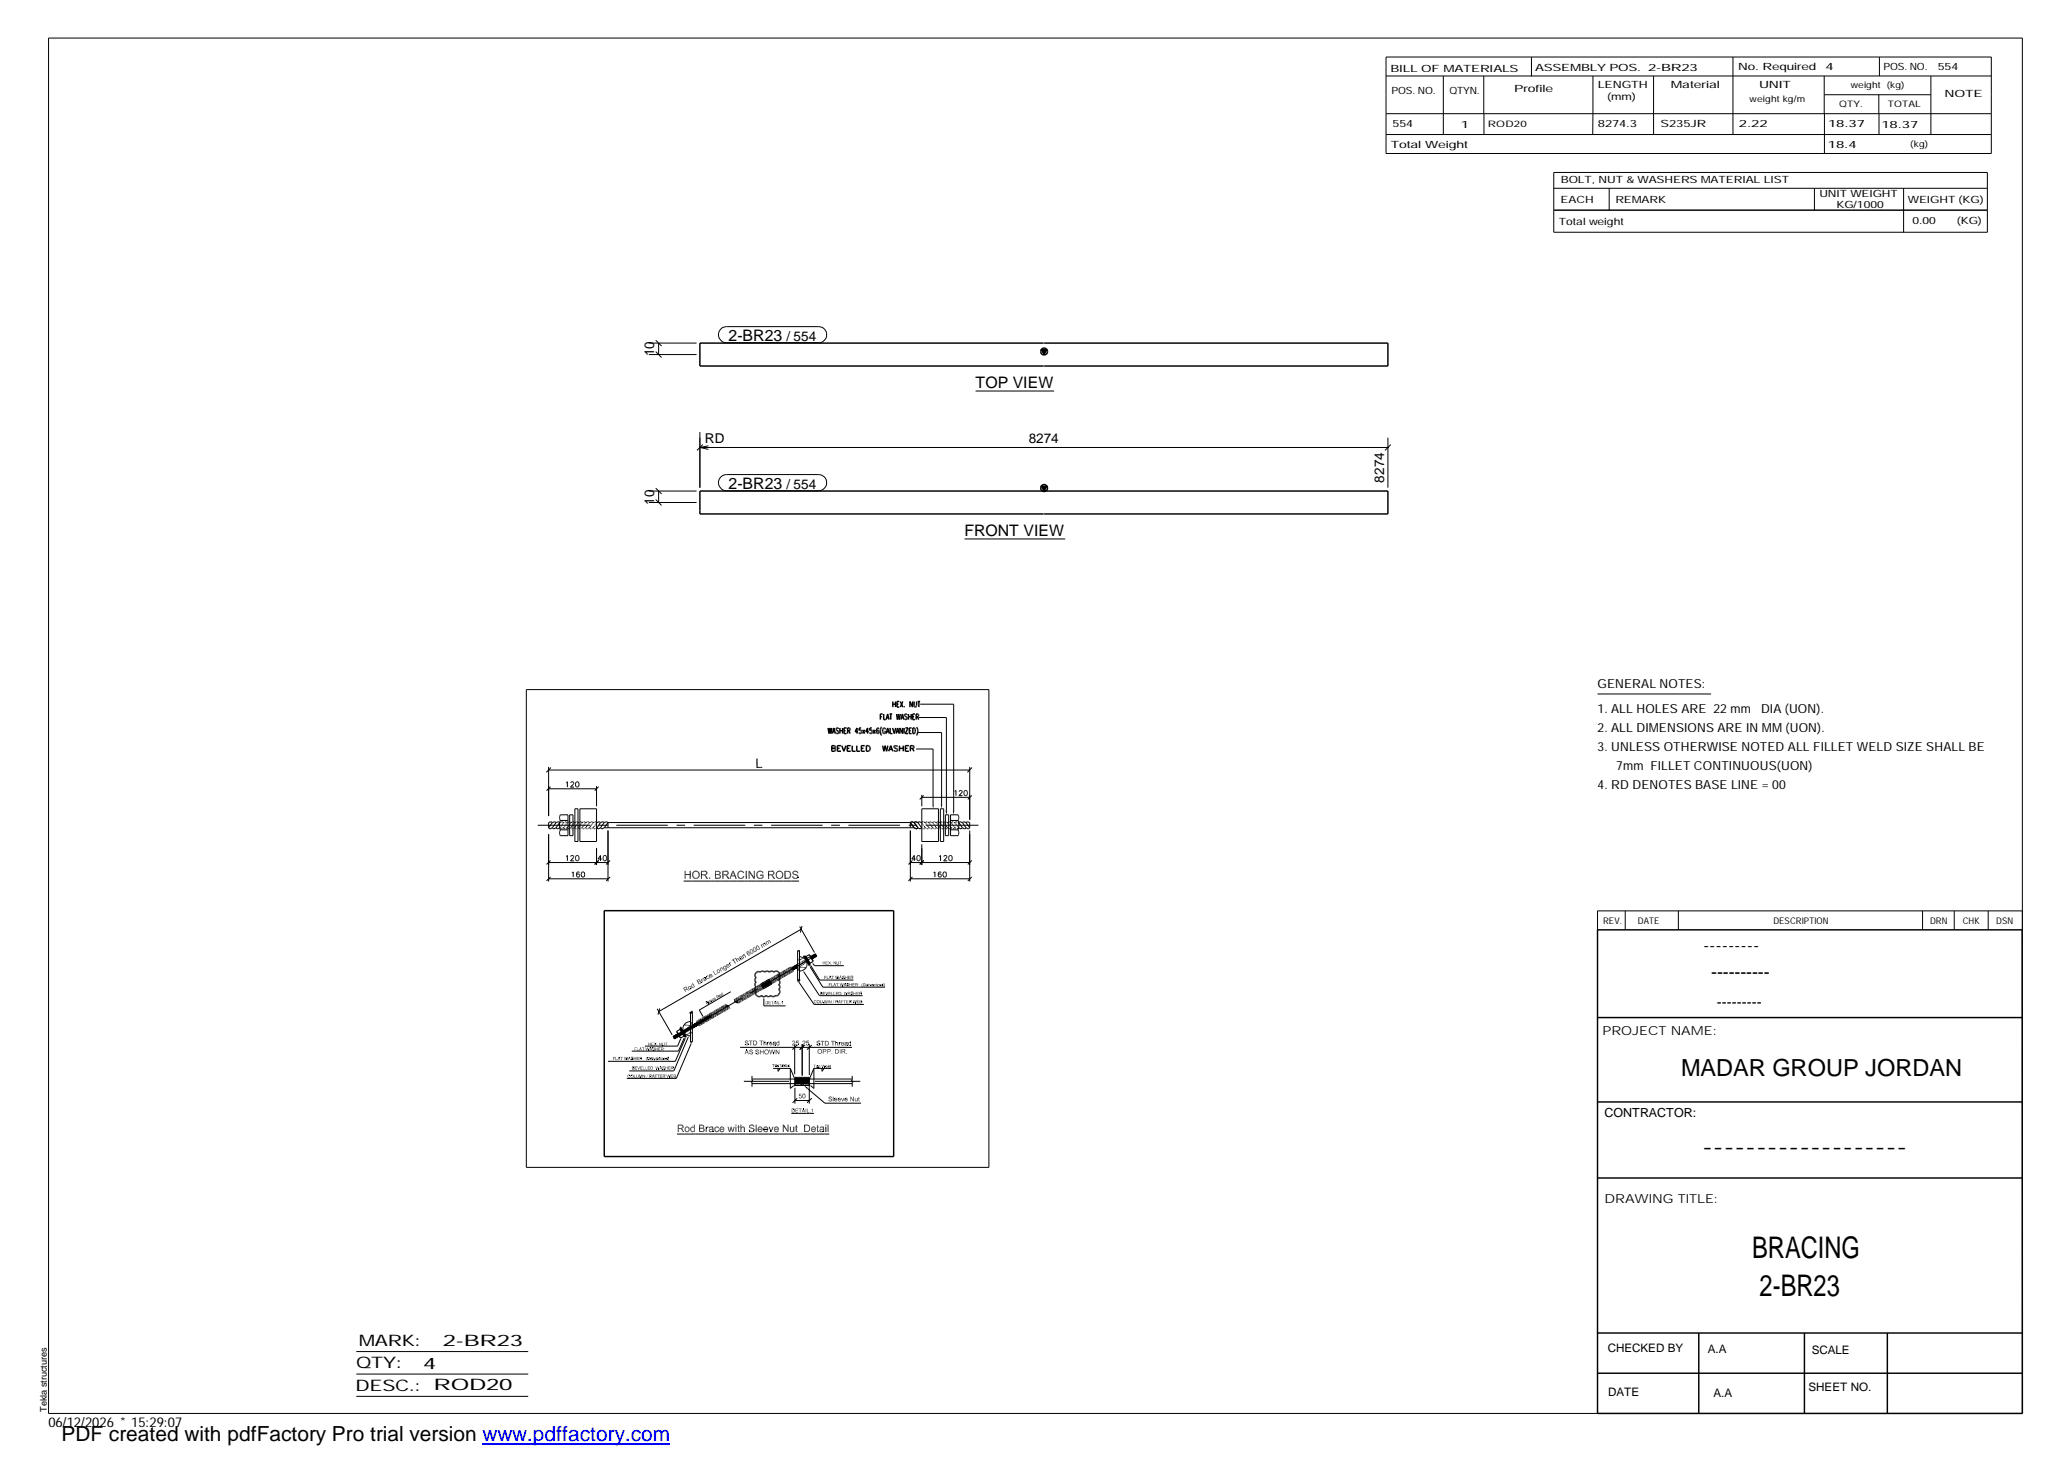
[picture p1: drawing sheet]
<svg xmlns="http://www.w3.org/2000/svg" width="420mm" height="297mm" viewBox="0 0 420 297" stroke-linecap="round" stroke-linejoin="round" font-family="sans-serif">
<defs><g id="words">
<g font-size="6.1">
<text x="356" y="255.5">BRACING</text>
<text x="357.5" y="263.3">2-BR23</text>
</g>
<text font-size="4.8" x="341.5" y="218.6">MADAR GROUP JORDAN</text>
<text font-size="4.2" x="12.5" y="292.7">PDF created with pdfFactory Pro trial version www.pdffactory.com</text>
<g font-size="3.6">
<text x="346.1" y="193.2">---------</text>
<text x="347.7" y="198.6">----------</text>
<text x="345.8" y="234.2">-------------------</text>
</g>
<g font-size="3.2">
<text x="148" y="69.2">2-BR23</text>
<text x="198.2" y="78.9">TOP VIEW</text>
<text x="148" y="99.3">2-BR23</text>
<text x="196" y="109">FRONT VIEW</text>
<text x="72.9" y="273.5">MARK:</text>
<text x="90" y="273.5">2-BR23</text>
<text x="72.4" y="278">QTY:</text>
<text x="86" y="278.1">4</text>
<text x="72.2" y="282.6">DESC.:</text>
<text x="88.1" y="282.4">ROD20</text>
</g>
<text font-size="3" x="348.8" y="204.5">---------</text>
<g font-size="2.8">
<text x="159.8" y="69.2">/ 554</text>
<text x="132.9" y="72.4" transform="rotate(-90 132.9 72.4)">10</text>
<text x="209" y="90">8274</text>
<text x="143.2" y="90.1">RD</text>
<text x="159.8" y="99.3">/ 554</text>
<text x="281.2" y="98.1" transform="rotate(-90 281.2 98.1)">8274</text>
<text x="132.9" y="102.5" transform="rotate(-90 132.9 102.5)">10</text>
<text x="9.8" y="290">06/12/2026 * 15:29:07</text>
</g>
<g font-size="2.5">
<text x="324.6" y="139.9">GENERAL NOTES:</text>
<text x="324.6" y="148.7">2. ALL DIMENSIONS ARE IN MM (UON).</text>
<text x="324.6" y="144.9">1. ALL HOLES ARE 22 mm</text>
<text x="357.8" y="144.9">DIA (UON).</text>
<text x="324.6" y="152.5">3. UNLESS OTHERWISE NOTED ALL FILLET WELD SIZE SHALL BE</text>
<text x="324.6" y="160.2">4. RD DENOTES BASE LINE = 00</text>
<text x="328.4" y="156.4">7mm FILLET CONTINUOUS(UON)</text>
<text x="325.6" y="210.3">PROJECT NAME:</text>
<text x="326" y="226.9">CONTRACTOR:</text>
<text x="326" y="244.4">DRAWING TITLE:</text>
</g>
<g font-size="2.4">
<text x="326.7" y="274.7">CHECKED BY</text>
<text x="347" y="275">A.A</text>
<text x="368.1" y="275.1">SCALE</text>
<text x="326.7" y="283.6">DATE</text>
<text x="348.1" y="283.9">A.A</text>
<text x="367.5" y="282.6">SHEET NO.</text>
</g>
<g font-size="2">
<text x="282.5" y="14.6">BILL OF MATERIALS</text>
<text x="311.9" y="14.4">ASSEMBLY POS.</text>
<text x="324.6" y="17.9">LENGTH</text>
<text x="334.9" y="14.4">2-BR23</text>
<text x="339.5" y="17.9">Material</text>
<text x="353.1" y="14.2">No. Required</text>
<text x="357.4" y="17.9">UNIT</text>
<text x="370.9" y="14.2">4</text>
<text x="382.7" y="14.2">POS. NO.</text>
<text x="393.7" y="14.3">554</text>
<text x="282.7" y="19.1">POS. NO.</text>
<text x="294.5" y="19">QTYN.</text>
<text x="307.6" y="18.7">Profile</text>
<text x="326.5" y="20.4">(mm)</text>
<text x="395.1" y="19.6">NOTE</text>
<text x="282.9" y="25.8">554</text>
<text x="296.8" y="26">1</text>
<text x="324.7" y="25.9">8274.3</text>
<text x="337.4" y="25.9">S235JR</text>
<text x="353.3" y="25.9">2.22</text>
<text x="371.4" y="25.9">18.37</text>
<text x="382.3" y="25.9">18.37</text>
<text x="282.6" y="30.1">Total Weight</text>
<text x="371.4" y="30">18.4</text>
<text x="317.1" y="41.3">EACH</text>
<text x="317.1" y="37.2">BOLT, NUT &amp; WASHERS MATERIAL LIST</text>
<text x="328.2" y="41.3">REMARK</text>
<text x="369.7" y="40.1">UNIT WEIGHT</text>
<text x="387.6" y="41.2">WEIGHT (KG)</text>
<text x="316.7" y="45.7">Total weight</text>
<text x="373.1" y="42.2">KG/1000</text>
<text x="388.6" y="45.6">0.00</text>
<text x="397.6" y="45.5">(KG)</text>
</g>
<g font-size="1.9">
<text x="325.7" y="187.8">REV.</text>
<text x="332.8" y="187.6">DATE</text>
<text x="360.3" y="187.7">DESCRIPTION</text>
<text x="392.1" y="187.6">DRN</text>
<text x="398.8" y="187.6">CHK</text>
<text x="405.6" y="187.7">DSN</text>
<text x="9.5" y="286.8" transform="rotate(-90 9.5 286.8)">Tekla structures</text>
</g>
<g font-size="1.8">
<text x="376" y="17.9">weight (kg)</text>
<text x="355.5" y="20.7">weight kg/m</text>
<text x="373.6" y="21.7">QTY.</text>
<text x="383.5" y="21.8">TOTAL</text>
<text x="302.3" y="25.9">ROD20</text>
<text x="388.1" y="29.8">(kg)</text>
</g>
</g></defs>
<g fill="none" stroke="#000" stroke-width=".3">
<path d="M211.6 71.1h1.1l-.6 .9zM212 69.7h-69.8v4.7h69.8M212.1 69.7h69.9v4.7h-69.9M211.6 98.8h1.1l-.6 1zM212 99.8h-69.8v4.6h69.8M212.1 99.8h69.9v4.6h-69.9M168.2 147.9l.2 1.1 .2-1.1 .2 1.1 .2-1.1M169 151.5l.7 .1 .1 .2-.3 .2 .3 .3-.1 .3h-.7zM169 152h.5M169.1 149l.3-1.1 .3 1.1M169.2 148.7h.4M170.1 152h.5"/>
<path d="M170.4 148.1l-.2-.2h-.3v.4l.4 .2 .1 .4-.2 .1-.3-.1M170.6 147.9v1.1M170.6 148.4h.6M170.9 151.5h-.8v1.1h.8M171 151.5l.4 1.1 .5-1.1M171.2 147.9v1.1M171.5 148.4h.3M172 147.9h-.5v1.1h.5M172.1 152h.5M172.2 148.4h.5v-.5h-.5v1.1M172.5 148.4l.2 .6M172.8 151.5h-.7v1.1h.7"/>
<path d="M173.1 151.5v1.1h.7M174.1 151.5v1.1h.6M174.3 148.7h-.6l.4-.8v1.1M175 147.9h-.4v.4a.36 .36 0 0 1 .5 .4 .36 .36 0 0 1-.5 .3l-.1-.2M175 152h.4M175.3 148.3l.4 .7M175.7 148.3l-.4 .7M175.7 151.5h-.7v1.1h.7M176 151.5h.4a.61 .61 0 0 1 .4 .6 .61 .61 0 0 1-.4 .5h-.4zM176.5 148.7h-.6l.4-.8v1.1M177.1 147.9h-.4v.4a.36 .36 0 0 1 .5 .4 .36 .36 0 0 1-.5 .3v-.2M177.4 148.3l.4 .7"/>
<path d="M177.8 148.3l-.4 .7M178.1 148.5l.2-.2a.34 .34 0 0 1 .3 .4 .34 .34 0 0 1-.4 .3zM178.6 148.1l-.1-.2h-.3l-.1 .8M178.9 145.6h.3M179.1 147.7l-.2 .7 .2 1M179.3 145.1h-.4v1.1M179.3 151.5l.3 1.1 .2-1.1 .3 1.1 .3-1.1M179.5 145.1v1.1h.5M179.9 148.2l-.2-.3a.61 .61 0 0 0-.4 .6 .61 .61 0 0 0 .4 .5l.2-.2v-.2h-.2M180 146.2l.3-1.1 .3 1.1M180 149l.3-1.1 .4 1.1M180.2 145.8h.4"/>
<path d="M180.2 148.7h.4M180.6 152.6l.4-1.1 .4 1.1M180.7 145.1h.6M180.7 152.3h.5M180.8 147.9v1.1h.5M181 145.1v1.1M181.4 147.9l.3 1.1 .3-1.1M181.4 142.5v1.2M181.4 143.1h.5M181.9 142.5v1.2M182.1 149l.3-1.1 .3 1.1M182.2 145.1l.1 1.1 .2-1.1 .2 1.1 .2-1.1"/>
<path d="M182.2 148.7h.3M182.2 143.1h.3M182.4 151.7l-.3-.2-.5 .2 .2 .3 .5 .2v.4h-.4l-.3-.1M182.7 142.5h-.5v1.2h.5M182.8 152h.7M182.8 151.5v1.1M182.9 142.5l.5 1.2M183 146.2l.3-1.1 .3 1.1M183.1 145.8h.4M183.4 147.9v1.1l-.6-1.1v1.1M183.4 142.5l-.5 1.2M183.5 151.5v1.1"/>
<path d="M183.8 143.6h.1M183.7 147.9v1.1M183.9 147.9h.6l-.6 1.1h.6M183.9 152h.5M184.3 145.2a.27 .27 0 0 0-.4-.1 .27 .27 0 0 0 0 .4l.3 .2 .1 .3-.2 .2-.3-.2M184.6 145.6h.5M184.6 145.1v1.1M184.7 151.5h-.8v1.1h.8M184.7 148.4h.3M185 152h.6l.1-.4-.7-.1v1.1M185.1 145.1v1.1M185.2 147.9h-.5v1.1h.5"/>
<path d="M185.3 152l.4 .6M185.4 142.5v1.2l-.5-1.2v1.2M185.4 145.6h.3M185.5 147.9h.3l.2 .4-.1 .5-.2 .2h-.2zM185.7 142.5v.8l.2 .4 .3-.2v-1M185.9 145.1h-.5v1.1h.5M186.1 145.6l.5-.1v-.4h-.5v1.1M186.2 147.7a1.59 1.59 0 0 1 0 1.7M186.4 145.6l.2 .6M186.4 142.5h.5M186.7 142.5v1.2M122.8 185h58.8v50h-58.8z"/>
<path d="M153.5 197.7l.5-.3a.51 .51 0 0 0 .8-.1l.6 .2a.59 .59 0 0 1 .9 0 .65 .65 0 0 1 1 0 .58 .58 0 0 1 .8-.1 .58 .58 0 0 1 .1 .8 .54 .54 0 0 1 0 .9l.3 .4-.3 .6a.54 .54 0 0 1 0 .9 .8 .8 0 0 1-.3 1.3h-.4a.58 .58 0 0 1-.9 0 .55 .55 0 0 1-.9 0 .55 .55 0 0 1-1 0 .68 .68 0 0 1-.9 .1 .68 .68 0 0 1-.2-.9 .54 .54 0 0 1 0-1l-.2-.4 .2-.6a.54 .54 0 0 1 0-.9 .55 .55 0 0 1-.1-.9zM163.5 194.3l1.1 1.6-.1 .1zM324.6 188.9h86.2l.1 98.3h-86.3zM138.1 208.9l1 1.7zM324.6 206.7h86.3M324.6 239.3h86.3M324.6 223.9h86.3M324.6 270.8h86.3M324.6 279h86.3M345.1 270.8v16.4M366.6 270.8v16.4M383.5 270.8v16.4"/>
<circle cx="212.1" cy="71.4" r=".69"/>
<circle cx="212.1" cy="99.2" r=".68"/>
</g>
<g fill="#000">
<path d="M211.6 71.1h1.1l-.6 .9zM211.6 98.8h1.1l-.6 1zM153.7 154.1h.2l-.2 1.9zM153.9 154.1v1.7l-.2 .2zM153.9 155.8h1v.2zM153.7 156l.2-.2 1 .2zM139.3 177.6l-.2 .9zM139.1 176.9l.2 .7-.2 .9zM139.1 176.9h.2v.7zM139.3 177.8v.7h-.2zM140.1 176.9h.2l-.2 .7zM140.3 176.9l-.2 .9z"/>
<path d="M139.3 177.6l.8 .2h-.8zM139.3 177.6h.8v.2zM140.3 176.9v1.6l-.2-.7zM140.1 177.8l.2 .7h-.2zM140.6 177.7h.2v.2zM140.7 177.2l-.1 .5zM140.7 177.2h.1l-.2 .5zM140.8 177.2l.1 .1-.3 .4zM140.9 177.3l-.3 .4zM140.8 177.9l.1 .2-.2 .1zM140.8 177.9l-.1 .3zM140.6 177.9h.2l-.1 .2z"/>
<path d="M140.6 177.7l.2 .2zM140.9 177l.3-.1-.4 .3zM140.8 177.2l.6-.3zM140.8 177.2l.6-.3-.1 .2zM140.8 177.2l.5-.1zM140.6 177.7l.2-.1v.1zM140.8 177.2h.2l-.1 .1zM140.7 178.2l.2 .2zM140.7 178.2l.2-.1v.3zM140.9 178.1v.3zM141 178.2v.3zM140.8 177.2h.3z"/>
<path d="M141.3 178.4h.1v.1zM141.1 178.5h.3zM141 178.5h.4zM141.1 178.3l.3 .2h-.4zM141.1 178.3l.3 .2zM141.4 178.4h.1l-.1 .1zM141.4 176.9l.3 .1zM141.4 176.9l.4 .1zM141.4 176.9l.4 .1-.2 .2zM141.4 176.9l.2 .3zM141.4 176.9v.2h-.1zM141.4 176.9l.1 .2z"/>
<path d="M141.5 178.4l.2-.1 .1 .2zM141.5 178.4l.3 .1zM141.5 178.4l.2 .1h-.2zM141.5 178.4l-.1 .1zM141.8 177l-.1 .2zM141.8 178.2h.3zM141.8 178.2l.2 .1-.1 .1zM141.8 177l.2 .2zM141.8 177l.3 .3zM141.8 177l.3 .3h-.3zM141.8 177v.3zM141.6 177.2l.2-.2z"/>
<path d="M141.7 178.3l.2 .1zM141.7 178.3l.1-.1 .1 .2zM141.9 177.4l.2-.1zM141.9 177.7h.3l-.3 .2zM142.1 177.3l.1 .3zM142.1 177.3l.1 .3-.3 .1zM141.9 177.5l.2-.2-.2 .4zM141.8 177.3h.3zM142.2 177.7l-.1 .4zM142.2 177.7l-.1 .5zM142.2 177.7l-.1 .5-.2-.1zM141.9 177.9l.3-.2-.3 .4z"/>
<path d="M141.9 177.7l.3-.1v.1zM141.9 177.7l.3-.1zM142.4 176.9l.2 .8-.2 .8zM142.4 176.9h.7v.2zM142.4 176.9l.7 .2h-.5zM142.6 177.8v.7h-.2zM142.6 177.7l-.2 .8zM142.6 177.7h.5l-.2 .1zM142.6 177.7l.3 .1h-.3zM142.4 176.9l.2 .2v.6zM142.9 177.8l.2-.1zM143.1 177.7l-.1 .1z"/>
<path d="M143.1 177.7v.2zM143.1 176.9h.3zM143.1 176.9l.4 .1zM143.1 176.9l.4 .1-.1 .2zM143.1 176.9l.3 .3zM143.1 177.9l.2-.1zM143.3 177.8l-.1 .2zM143.1 176.9l.1 .2zM143.2 177.7l.1 .1-.2 .1zM143.2 177.7l.1-.1v.2zM143.4 177.9l-.1 .2zM143.4 177.9l.1 .1-.2 .1z"/>
<path d="M143.3 177.8v.2zM143.3 177.6l.3 .1zM143.3 177.6l.3 .1-.2 .1zM143.3 177.6l.1 .2h-.1zM143.4 177.5l.2 .2-.3-.1zM143.5 177l-.1 .2zM143.5 177.4h.2zM143.4 177.2h.2zM143.5 177.3l.2-.1zM143.5 177.3l.2-.1v.1zM143.5 177.3l.2 .1zM143.5 178l-.2 .2z"/>
<path d="M143.3 178.1l.2-.1zM143.5 177l.1 .2zM143.5 177l.1 .2h-.2zM143.6 178.1l.2 .4h-.2zM143.3 178.2l.3-.1v.4zM143.4 177.5l.2 .2zM143.7 177.4l-.1 .2zM143.7 177.4l-.1 .3zM143.5 177.5l.2-.1-.1 .3zM144.1 178.3h.2l-.2 .2zM144.3 178.3v.2h-.2zM145.3 176.9h.6l-.1 .2z"/>
<path d="M145.3 176.9l.5 .2h-.3zM145.5 177.8v.5l-.2 .2zM145.5 177.6h.3v.2zM145.5 177.6l.3 .2h-.3zM145.3 176.9l.2 .9-.2 .7zM145.3 176.9l.2 .9zM145.3 176.9l.2 .2v.5zM145.8 177.6l.1 .2zM145.5 178.3l.4 .2h-.6zM145.5 178.3h.4v.2zM145.9 176.9l-.1 .2zM145.9 178.3l.1 .2z"/>
<path d="M146 178.3l.1 .2zM146 177.6l.2 .1zM145.9 176.9l.1 .3zM146 176.9l.1 .1-.1 .2zM145.9 178.3l.2 .2h-.1zM145.9 178.3l.2 .2zM146 177.8l.2-.1zM146.1 177l-.1 .2zM146.1 177v.2zM146.1 178.3l.2 .1zM146.1 177.5h.2zM146.1 177.5l.2 .1-.1 .1z"/>
<path d="M146.2 177l-.1 .2zM146.1 177.2h.2zM146.2 177.7l-.1 .1zM146.2 177.7l.1 .1zM146.2 177.7l.1 .1-.1 .1zM146.2 177.7v.2zM145.9 177.8l.3-.1zM145.9 177.6l.3 .1-.3 .1zM145.9 177.6l.3 .1zM146.2 177.3l.2 .1zM146.2 178.2l.2 .1zM146.3 178.1h.2z"/>
<path d="M146.2 178l.2-.2zM146.4 177.8l-.1 .2zM146.3 178l.1-.1 .1 .1zM146.3 178h.2zM146.2 178.5l.1-.1zM146.1 178.5l.2-.1zM146 178.3l.3 .1-.2 .1zM146 178.3l.3 .1zM146.2 177.9l.1-.1zM146.3 177.8l-.1 .2zM146.3 177.2l.1 .1zM146.3 177.2l.1 .2z"/>
<path d="M146.3 177.2l.1 .2-.2-.1zM146.2 177.3l.1-.1zM146.2 177.4h.2zM146.4 177.4v.1zM146.4 177.4l-.1 .1zM146.2 177.5l.2-.1-.1 .1zM146.4 178.3l-.1 .1zM146.2 178.3h.2l-.1 .1zM146.2 178.3h.2zM146.5 178.1l-.1 .2zM146.2 178.2l.3-.1-.1 .2zM146.2 178.2l.3-.1z"/>
<path d="M146.3 178l.2 .1zM146.8 176.9l.2 .8-.2 .8zM146.8 176.9h.7v.2zM146.8 176.9l.7 .2h-.5zM147 177.8v.7h-.2zM147 177.7l-.2 .8zM147 177.7h.4l-.2 .1zM147 177.7l.2 .1h-.2zM146.8 176.9l.2 .2v.6zM147.2 177.8l.2-.1zM147.4 177.7l-.1 .1zM147.4 177.7v.2z"/>
<path d="M147.5 177.7l-.1 .2zM147.5 176.9h.2zM147.5 176.9l.3 .1zM147.5 176.9l.3 .1-.1 .2zM147.5 176.9l.2 .3zM147.4 177.9l.2-.1-.1 .2zM147.6 177.8l-.1 .2zM147.5 177.7l.1 .1-.2 .1zM147.5 177.7l.1-.1v.2zM147.5 176.9l.1 .2zM147.6 177.8v.2zM147.6 177.6l.3 .1z"/>
<path d="M147.6 177.6l.3 .1-.2 .1zM147.6 177.6l.1 .2h-.1zM147.7 177.9v.2zM147.8 177.9l.1 .1-.2 .1zM147.7 177.5l.2 .2zM147.8 177l-.1 .2zM147.8 177.4h.2zM147.8 177.2h.2zM148 177.2l-.2 .1zM147.8 177.3l.2-.1v.1zM147.8 177.3l.2 .1zM147.9 178l-.2 .2z"/>
<path d="M147.7 178.1l.2-.1zM147.9 177l.1 .2zM147.9 177l.1 .2h-.2zM147.9 177l-.1 .2zM147.9 178.1l.3 .4h-.3zM147.7 178.2l.2-.1v.4zM147.7 177.6l.2 .1zM147.8 177.5l.1 .2zM148 177.4v.2zM148 177.4l-.1 .3zM147.8 177.5l.2-.1-.1 .3zM148.7 177.9l-.5 .6z"/>
<path d="M148.6 178l-.2 .5h-.2zM148.8 176.9v.5zM148.8 176.9v.4zM148.8 176.9l.1 .3zM148.8 177.4l-.6 1.1zM148.8 176.9v.5l-.6 1.1zM148.8 176.9h.3l-.2 .2zM149.1 176.9l-.2 .3zM149.1 176.9l-.1 .4-.1-.1zM149.1 176.9l-.1 .5zM149.1 176.9l.1 1-.2-.5zM149.1 176.9l.2 1.1z"/>
<path d="M149.1 176.9l.6 1.6-.4-.5zM148.7 177.9l.6 .1h-.7zM148.7 177.9h.5l.1 .1zM149.3 178l.4 .5h-.3zM149.9 177.4l.1 .1-.2 .1zM149.8 177.6l.2-.1v.2zM149.8 177.7h.2zM149.8 177.8l.2-.1zM149.9 177.3l.2 .1zM149.9 177.4h.2zM149.9 177.3h.2zM149.8 177.8l.1 .4z"/>
<path d="M149.8 177.8h.2l-.1 .4zM150 177.8l-.1 .4zM149.9 178.2h.2zM149.8 177.6l.2 .1h-.2zM150 178l-.1 .2zM149.9 178.3l.2 .2zM149.9 178.2l.2 .3zM149.9 178.2h.2v.3zM150.1 178.2v.3zM150.1 178.5l.2-.2zM150.2 177v.2zM149.9 177.3l.3-.1z"/>
<path d="M149.9 177.2h.3zM149.9 177.2l.2-.1 .1 .1zM150.1 177.1l.1 .1zM150.2 178.3l-.1 .2zM150.2 177l.3 .1zM150.2 177v-.1l.3 .2zM150.2 176.9h.3v.2zM150.5 176.9v.2zM150.5 178.4v.1zM150.5 176.9l.4 .1zM150.5 176.9l.5 .1zM150.5 176.9l.5 .1-.3 .2z"/>
<path d="M150.5 176.9l.2 .3zM150.2 178.5h.3zM150.1 178.5h.4zM150.1 178.5l.2-.2 .2 .2zM150.3 178.3l.2 .2zM150.5 176.9l.1 .2zM150.8 178.3l.2 .1zM150.8 177.2l.2-.2zM151 177l.2 .3zM151 177l.2 .4zM151 177l.2 .4-.2-.1zM151 177v.3z"/>
<path d="M150.7 177.2l.3-.2zM150.7 178.5l.3-.1zM150.5 178.5l.5-.1zM150.6 178.4h.4l-.5 .1zM150.6 178.4h.4zM151 178h.2l-.2 .1zM150.9 178.2l.1 .2zM151 177.3l.2 .1zM151.2 178l-.2 .3zM151.2 178l-.2 .4zM150.9 178.2l.3-.2-.2 .4zM151 178.1l.2-.1-.3 .2z"/>
<path d="M151.5 176.9h.2l-.2 1.6zM151.7 176.9v1.6h-.2zM152.1 176.9h.2v.4zM152.3 177.3v1.2h-.2zM152.1 176.9l.2 .4-.2 1.2zM152.3 176.9l.9 1.3-.1 .3zM152.3 176.9l.8 1.6-.8-1.2zM153.2 176.9h.1l-.1 1.3zM153.3 176.9v1.6l-.1-.3zM153.2 178.2l.1 .3h-.2zM153.8 177.3l-.1 .3zM153.8 177.3l.1 .2-.2 .1z"/>
<path d="M153.7 177.6l.2-.1v.2zM153.7 177.7l.2 .1zM153.8 177.3h.2zM153.8 177.3l.2-.1zM153.8 177.3l.3-.1zM153.8 177.2l.1-.1-.1 .2zM153.9 177.1l-.1 .2zM154 177l.1 .2-.3 .1zM153.8 177.3l.1 .2zM153.7 177.9l.1 .3zM153.7 177.7l.1 .5zM153.7 177.7l.2 .1-.1 .4z"/>
<path d="M153.9 177.8l-.1 .4zM153.8 178.2h.2zM153.7 177.7h.2zM153.7 177.6l.2 .1h-.2zM153.9 178l-.1 .2zM153.8 177.3l.2 .1zM154 177l.3 .1zM154 177l.3-.1zM154 177l.3-.1 .1 .2zM154 177l.4 .1zM153.8 178.3l.3 .2zM153.8 178.2l.3 .3z"/>
<path d="M153.8 178.2h.2l.1 .3zM154 178.2l.1 .3zM154.1 178.3v.2zM154 177l.2 .2zM154.3 176.9l.1 .2zM154.4 178.4l.1 .1zM154.1 178.5h.4zM154.1 178.5l.1-.2 .3 .2zM154.2 178.3l.3 .2zM154.4 176.9l.1 .2zM154.5 176.9l.3 .1zM154.5 176.9l.3 .1-.2 .1z"/>
<path d="M154.5 176.9l.1 .2zM154.4 178.4l.2 .1zM154.6 178.3l.2 .2zM154.8 177l-.1 .2zM154.5 178.4l.2 .1h-.1zM154.5 178.4l.1-.1 .1 .2zM154.8 177l.1 .1zM154.8 177l.2 .1zM154.8 177l.2 .1-.2 .1zM154.8 177v.2zM154.6 177.1l.2-.1zM154.8 177.2l.2-.1z"/>
<path d="M154.7 178.3l.2 .2zM154.4 177.7l.5 .2h-.5zM154.4 177.7h.7l-.2 .2zM155 177.1l.1 .2zM155 177.1l.1 .2-.2 .1zM155 177.1l-.1 .3zM154.9 177.4h.2zM154.9 177.4l.2-.1zM155.1 177.7v.6l-.2-.1zM155.1 177.7l-.2 .5zM154.9 178.3h.2zM154.9 178.5l.2-.2z"/>
<path d="M154.8 178.3h.3l-.2 .2zM154.8 178.3h.3zM156 176.9l.3 .8-.3 .8zM156 176.9h.8v.2zM156 176.9l.8 .2h-.5zM156.3 177.8v.7h-.3zM156.3 177.7l-.3 .8zM156.3 177.7h.4l-.2 .1zM156.3 177.7l.2 .1h-.2zM156 176.9l.3 .2v.6zM156.5 177.8l.2-.1zM156.7 177.7l-.2 .1z"/>
<path d="M156.7 177.7l-.1 .1zM156.7 177.7v.2zM156.8 176.9h.3zM156.8 176.9l.3 .1zM156.8 176.9l.3 .1-.1 .2zM156.8 176.9l.2 .3zM156.8 177.9l.1-.1zM156.9 177.8l-.1 .2zM156.8 176.9v.2zM156.7 177.9l.2-.1zM156.8 177.7l.1 .1-.2 .1zM156.8 177.7l.1-.1v.2z"/>
<path d="M157 177.9l-.1 .2zM157.1 177.9v.1l-.2 .1zM156.9 177.8v.2zM156.9 177.6l.3 .1zM156.9 177.6l.3 .1-.2 .1zM156.9 177.6l.1 .2h-.1zM157.1 177.5l.1 .2zM157.1 177v.2zM157.1 177.4h.3zM157.1 177.2h.2zM157.3 177.2l-.2 .1zM157.1 177.3l.2-.1 .1 .1z"/>
<path d="M157.1 177.3l.3 .1zM157.1 178l-.1 .2zM156.9 178.1l.2-.1zM157.1 177l.2 .2zM157.1 177l.2 .2h-.2zM157.2 178.1l.3 .4h-.3zM157 178.2l.2-.1v.4zM157 177.6l.2 .1zM157.4 177.4l-.1 .2zM157.4 177.4l-.2 .3zM157.1 177.5l.3-.1-.2 .3zM157.6 177.7h.2v.2z"/>
<path d="M157.7 177.2l-.1 .5zM157.7 177.2h.1l-.2 .5zM157.8 177.2l.1 .1-.3 .4zM157.9 177.3l-.3 .4zM157.8 177.9l.1 .2-.2 .1zM157.8 177.9l-.1 .3zM157.6 177.9h.2l-.2 .2zM157.6 177.7l.2 .2zM157.9 177l.3-.1-.4 .3zM157.8 177.2l.6-.3zM157.8 177.2l.6-.3-.2 .2zM157.8 177.2l.4-.1z"/>
<path d="M157.6 177.7l.2-.1v.1zM157.8 177.2h.2l-.1 .1zM157.7 178.2l.2 .2zM157.7 178.2l.2-.1v.3zM157.9 178.1v.3zM158 178.2l-.1 .3zM157.8 177.2h.3zM158.2 178.4h.2v.1zM158.1 178.5h.3zM157.9 178.5h.5zM158.1 178.3l.3 .2h-.5zM158.1 178.3l.3 .2z"/>
<path d="M158.4 178.4h.1l-.1 .1zM158.4 176.9l.3 .1zM158.4 176.9l.3 .1-.1 .2zM158.4 176.9l.2 .3zM158.4 176.9v.2h-.2zM158.4 176.9l.1 .2zM158.5 178.4l.2-.1v.2zM158.5 178.4l.2 .1zM158.5 178.4l.2 .1h-.2zM158.5 178.4l-.1 .1zM158.7 177v.2zM158.7 178.2h.3z"/>
<path d="M158.7 178.2l.3 .1-.2 .1zM158.7 177l.3 .2zM158.7 177l.3 .3zM158.7 177l.3 .3h-.2zM158.7 177l.1 .3zM158.6 177.2l.1-.2zM158.7 178.3l.1 .1zM158.7 178.3v-.1l.1 .2zM158.8 177.4l.2-.1zM158.9 177.7h.2l-.2 .2zM159 177.3l.1 .3zM159 177.3l.1 .3-.2 .1z"/>
<path d="M158.9 177.5l.1-.2-.1 .4zM158.8 177.3h.2zM159.1 177.7v.4zM159.1 177.7l-.1 .5zM159.1 177.7l-.1 .5-.2-.1zM158.9 177.9l.2-.2-.3 .4zM158.9 177.7l.2-.1v.1zM158.9 177.7l.2-.1zM159.4 176.9h.5v.2zM159.4 176.9l.5 .2zM159.6 177.1v1.2l-.2 .2zM159.4 176.9l.2 .2-.2 1.4z"/>
<path d="M159.4 178.5l.2-.2 .4 .2zM159.6 178.3h.3l.1 .2zM160 178.3l.2 .2zM160 178.3l.2 .2h-.1zM159.9 178.3l.2 .2zM159.9 176.9l.2 .2h-.2zM159.9 176.9h.2v.2zM160.1 176.9l.1 .3zM160.1 176.9h.1v.3zM160.2 176.9v.3zM160.2 178.3l.2 .1zM160.2 178.3l.2 .2h-.1z"/>
<path d="M160.2 178.3l.1 .2zM160.2 178.3v.2zM160.1 178.3l.1 .2zM160.2 176.9l.1 .3zM160.2 176.9l.2 .1zM160.2 176.9l.3 .2zM160.2 176.9l.3 .2-.1 .2zM160.2 176.9l.2 .4zM160.4 178.3h.2zM160.4 178.3l.1 .1zM160.5 178h.2l-.3 .1zM160.4 178.1l.3-.1z"/>
<path d="M160.4 178.1h.3l-.1 .2zM160.4 178.1l.2 .2zM160.5 177.1l-.1 .2zM160.5 177.1l.1 .2h-.2zM160.3 178.3l.2 .1zM160.5 177.7h.2zM160.5 177.8l.2-.1zM160.5 177.4h.2l-.2 .2zM160.7 177.4l-.2 .2zM160.5 177.6l.2-.2v.2zM160.5 177.6h.2v.1zM160.4 178.1l.2 .2-.2-.1z"/>
<path d="M160.6 177.3l-.1 .1zM160.4 177.3h.2zM160.7 177.8v.2zM160.5 178l.2-.2v.2zM160.5 177.8h.2l-.2 .2zM160.5 177.6l.2 .1h-.2zM161 178h.2zM161 177.2v.2zM161.1 177.1l-.1 .3zM161.1 177.1l.1 .1-.2 .2zM161 177.4l.2-.2zM161 177.4l.2-.1z"/>
<path d="M161 178.1v.2zM161 178v.3zM161 178l.2 .1-.2 .2zM161.2 178.1l-.2 .2zM161.1 177.5l.1 .2zM161.1 177.5l.1-.1v.3zM161.2 177.4v.3zM161.2 178.2v.3l-.1-.1zM161.2 178.2l-.1 .2zM161.2 177l.1 .2zM161.2 177.4l-.1 .1zM161 177.5l.2-.1z"/>
<path d="M161 177.4h.2zM161.2 178.2v.3zM161.2 177.5v.2zM161.2 178.3v.2zM161.1 177.1l.2 .1zM161.2 177l.1 .2-.2-.1zM161.3 177.5l.2 .1-.1 .2zM161.3 177.5l.1 .3zM161.3 177.5l-.1 .2zM161.4 178.3l-.1 .2zM161.3 178.3v.2zM161.3 177l.2 .1-.2 .1z"/>
<path d="M161.3 176.9l.2 .2zM161.3 176.9h.2v.2zM161.5 176.9v.2zM161.5 177.6h.1l-.1 .2zM161.5 177.6v.2h-.1zM161.4 178.3l.1 .2h-.2zM161.4 178.3l.1 .1v.1zM161.6 176.9h.2zM161.6 176.9l.3 .1zM161.6 176.9l.3 .1-.1 .2zM161.6 176.9l.2 .3zM161.6 176.9v.2h-.1z"/>
<path d="M161.6 177.6h.1l-.1 .2zM161.6 177.6v.2zM161.5 178.4l.1 .1h-.1zM161.5 178.4l.1 .1zM161.6 176.9l.1 .2zM161.7 177.6l.1 .3-.2-.1zM161.7 177.6l.1 .3zM161.7 177.6l.2 .3zM161.6 178.4l.1 .1zM161.8 178.3l.3 .1zM161.8 178.3l.2 .2zM161.9 177l-.1 .2z"/>
<path d="M161.7 177.6l.2 .1v.2zM161.9 177.7v.2zM161.9 177l.2 .2zM161.9 177l.2 .2h-.2zM161.9 177.7v.3zM161.9 178.3h.3zM161.7 178.5h.2zM161.7 178.4l.2 .1h-.2zM161.7 178.4l.2 .1zM161.9 177.2h.2l-.1 .1zM162.1 177.2l-.1 .1zM162 177.3l.1-.1 .1 .1z"/>
<path d="M162 177.3l.2 .1zM162 177.7l-.1 .3zM162 177.7v.3zM162 177.7l.1 .2zM162.1 177.9l-.1 .2zM162 178l.1-.1zM162 177.7l.1 .2-.1 .1zM161.9 178.3h.2zM162 178.1l.2-.2zM162.2 177.9v.2zM162 178.2l.2 .1zM162.2 178.1v.2z"/>
<path d="M162 178.2l.2-.1v.2zM162 178.1h.2zM162.2 177.9v.2h-.2zM189.4 163.4h.3l-.1 1zM191.1 163.4h.3l-.1 .9zM192.1 164.7h.3l-.1 .9zM193.6 164.6h.3l-.1 1zM140.7 199.7l.5 .8-.3-.3zM141.5 199.2l.3-.2 .1 .2zM141.5 199.2h.4zM141.5 199.2l.3 .3zM141.8 199.5h.3z"/>
<path d="M141.8 199l.1 .2zM141.9 199.6l.1 .4zM141.5 199.2l.4 .4 .1 .4zM141.5 199.2l.4 .4zM141.8 199l.1 .1zM141.9 199v.1zM141.9 199l.1 .1zM142 199.4l.1 .1zM142 199v.1zM142.1 199.3h.1zM142.1 199v.1zM142.1 199l.1 .1z"/>
<path d="M142.1 199l-.1 .1zM142.2 199.3h.1zM142.2 199.3l.1 .1zM142.2 199.3l-.1 .2zM142 199.4l.2-.1-.1 .2zM142 199.4l.2-.1zM142.2 199.1v.1zM142.1 199.3l.1-.1zM142 199.9l.3-.1-.3 .2zM142 199.9l.3-.1zM142.3 199.7l.1 .1zM142.2 199.8h.1z"/>
<path d="M142.4 199.6l.1 .1zM142.4 199.5h.1zM142.4 199.6l.1-.1zM142.4 199.6h.1zM142.4 199.3v.2zM142.5 199.4l-.1 .1zM142.3 199.7l.1 .1h-.1zM142.4 199h.1zM142.5 199.4v.1zM142.5 199.4v.1h-.1zM142.4 199.8l.1-.1zM142.3 199.7h.2z"/>
<path d="M142.5 199l.2 .2zM142.5 199l.1 .1zM142.6 198.9l.1 .1h-.2zM142.5 199h.2zM142.5 199l.2 .6zM142.4 199l.3 .6zM142.6 198.9l.1-.1zM142.6 198.9l.1-.1v.2zM142.6 198.9l.1 .1zM142.5 199l.3 .5zM142.7 198.8v.2zM142.8 198.8h.2z"/>
<path d="M142.8 198.8l.1 .2zM142.8 198.8h.2l-.1 .2zM143 198.8l-.1 .2zM143 198.9l-.1 .1zM143 199.1h.1zM143 198.6h.1zM143 198.6h.2zM143 198.6l.2 .1zM143 199.1v.1zM143 199.1h.1l-.1 .1zM143.1 199.1l-.1 .1zM143 199.2h.1z"/>
<path d="M143 198.6l.1 .1zM143 199h.1zM143.1 199.2v.1zM143 199.2h.1v.1zM143.2 198.6v.1zM143 199h.2zM143.2 199.2v.1zM143.1 199.2l.1 .1zM143.2 199.2l.1 .1zM143.2 198.6l.1 .1zM143.3 198.6v.1zM143.1 198.9l.2 .1z"/>
<path d="M143.3 198.7v-.1zM143.3 198.6v.2zM143.3 198.6v.3zM143.3 198.8v.1zM143.2 198.9h.1zM143.3 199.1h.2zM143.4 198.7l-.1 .2zM143.4 198.7l.1 .1-.2 .1zM143.3 198.7v.2zM143.3 198.9l.2-.1zM143.4 199.1l.2-.1zM143.5 198.8l-.1 .2z"/>
<path d="M143.5 199.1l.1-.1zM143.4 199l.1-.1zM143.5 198.9l-.1 .2zM143.5 198.4h.1zM143.6 199l-.1 .1zM143.5 198.6l.1 .1zM143.5 198.5l.1 .2zM143.6 198.5v.2zM143.6 198.7h.1zM143.5 199.1h.1zM143.6 198.4l-.1 .1zM143.5 198.5l.1-.1z"/>
<path d="M143.6 198.3l.2-.1zM143.6 198.3h.2zM143.6 198.6v.1zM143.5 198.4h.2zM143.6 198.3l.1 .1zM143.8 198.8v.1zM143.6 198.8l.2 .1zM143.6 198.7l.2 .2zM143.7 198.7l.1 .2zM143.8 198.2l.2 .1zM143.8 198.2l.1 .2zM143.8 198.3v-.1z"/>
<path d="M143.9 198.8l.1 .1zM143.8 198.9h.2zM143.8 198.8l.2 .1zM144 198.7h.1zM144.1 198v.1zM144.1 198.1l.1-.2zM144.1 198.1l.1-.1zM144.1 198.1v.2zM144.1 198.1h.1l-.1 .2zM144.2 198.1l-.1 .2zM144.1 198.5v.2zM144 198.6l.1-.1z"/>
<path d="M144.1 198.7v.2zM144.1 198.7l-.1 .2zM144 198.8l.1-.1zM144.1 198.4h.2zM144.1 198.4l.6-.3zM144.1 198.3h.1l-.1 .1zM144.1 198.1h.1zM144.1 198.3l.1-.1zM144.2 197.9h.2zM144.2 197.9l.2 .1zM144.1 198.5l.2 .1zM144.1 198.4l.2 .2z"/>
<path d="M144.3 198.4v.2zM144.4 198.5v.1zM144.4 197.9v.1zM144.4 197.9l.2 .1zM144.4 197.9l.2 .1-.1 .1zM144.4 197.9l.1 .2zM144.5 198.1h.2zM144.4 198.6l.2-.1zM144.4 198.5h.2l-.2 .1zM144.4 198.5h.2zM144.6 198.2h.1zM144.6 198.4h.1z"/>
<path d="M144.5 198.1l.1-.1zM144.2 198.3l.5-.2-.6 .3zM144.2 198.3l.5-.2zM144.7 198.2v.2zM144.7 198.2v.2h-.1zM144.6 198.3l.1-.1zM144.6 198.5l.1-.1zM144.8 197.3l.5 .8zM144.9 197.3l.4 .8zM145.3 198l.5-.2zM145.3 198l.5-.2-.5 .3zM145.7 197.1l.1-.1z"/>
<path d="M145.8 197l-.1 .2zM145.7 197.2l.1-.1zM145.7 197.2l.1 .1zM145.7 197.5h.1zM145.6 197.3l.1 .2zM145.7 197.2v.3zM145.8 197.3l-.1 .2zM145.8 197h.2zM145.8 197v.1zM145.8 197l.1 .1zM145.9 197.6v.1zM145.8 197.6l.1 .1z"/>
<path d="M145.7 197.5l.2 .2zM145.8 197.5l.1 .2zM146 197.6l-.1 .1zM146 197v.1zM146 197l.2 .1zM146 197l.3 .2zM146 197l.1 .2zM146.1 197.5h.2zM146.1 197.5l.2 .1zM146.1 197.5l.1 .1zM146 197.7l.2-.1zM145.9 197.7l.3-.1z"/>
<path d="M146 197.6h.2zM146.1 197.6h.1zM146.1 197.2h.2zM146.3 197.3l-.1 .1zM146.2 196.8l.3 .2zM146.2 196.8l.2 .1zM146.2 196.8l.2 .2zM146.2 196.8h.1zM146.3 197.2v.1zM146.3 197.2l-.1 .2zM146.2 197.3l.1-.1-.1 .2zM146.2 197.5h.1z"/>
<path d="M146.3 196.8l.2-.2zM146.3 196.8h.2zM146.5 196.6v.2zM146.5 197l.1 .4zM146.2 196.8l.3 .2 .1 .4zM146.5 196.6l.1 .1zM146.6 196.6v.1zM146.7 196.6l-.1 .1zM146.7 196.8l.1-.1zM146.8 196.7l-.1 .1zM146.7 196.6v.2zM146.8 196.8l.1 .4z"/>
<path d="M146.7 196.8l.2 .4zM146.9 196.5h.1zM147 196.8h.1zM146.9 196.6l.1 .2zM146.9 196.6l.1-.1v.3zM147 196.5v.3zM146.9 196.6l.1-.1zM147 196.6v.2zM147.1 196.3l.1-.1zM147.1 196.3h.2zM147.1 196.3h.1zM146.9 196.4h.2z"/>
<path d="M147.1 196.3v.1zM147.2 196.8v.1zM147 196.8l.2 .1zM147.1 196.8l.1 .1zM147.1 196.3l.1 .1zM147.2 197.1l.1-.1zM147.3 196.2l.1 .3zM147.3 196.3l.1 .2zM147.3 197v.2zM147.3 196.8l.1 .1zM147.3 196.2l.3 .5zM147.2 197l.2-.1z"/>
<path d="M147.2 196.9h.2zM147.2 196.8l.2 .1h-.2zM147.2 196.8l.2 .1zM147.4 196.8l.1-.1zM147.4 196.8v.1zM147.4 197.2l.1-.1zM147.3 197.2l.2-.1zM147.4 197.1h.1l-.2 .1zM147.4 197.1h.1zM147.6 196.7l-.1 .1zM147.5 196.1h.2zM147.6 196l.1-.1z"/>
<path d="M147.7 195.9l-.2 .2zM147.5 196.1l.2-.1zM147.6 196.9h.1zM147.6 197l.1-.1zM147.6 197h.1zM147.5 196.1l.1 .2zM147.5 196.1l.2 .1-.1 .1zM147.7 196.2l-.1 .1zM147.4 196.5l.2 .2zM147.4 196.7h.2zM147.6 196.4l.1-.1zM147.6 196.4l.6-.3z"/>
<path d="M147.6 196.3l.1-.1zM147.7 197l-.1 .1zM147.7 197l-.2 .1zM147.5 197h.2zM147.7 196.8h-.1zM147.5 196.8h.2zM147.5 196.1l.2 .1zM147.6 196.8h.1zM147.6 196.9l.1-.1zM147.7 195.9h.2zM147.7 195.9h.3zM147.7 195.9v.1z"/>
<path d="M147.7 195.9l.1 .1zM147.7 196.5l.1 .1zM147.6 196.4l.2 .2zM147.7 196.4l.1 .2zM147.8 196.5l.1 .1zM147.9 196.5v.1zM148 195.9l-.1 .1zM148 195.9l.1 .1zM148 195.9l.1 .1h-.1zM148 195.9v.1zM148 196.1h.2zM148.1 196.4l.1-.1z"/>
<path d="M148 196.4l.1 .1zM148 196.5h.1zM147.9 196.6l.2-.1zM147.9 196.5h.2zM148.1 195.7h.2zM148 196h.1zM147.7 196.2l.5-.1-.6 .3zM147.7 196.2l.5-.1zM148.2 196.2v.1zM148.2 196.2l-.1 .1zM148.2 196.4l-.1 .1zM148 196.4h.2l-.1 .1z"/>
<path d="M148 196.4h.2zM148.3 195.7l.1 .2zM148.3 195.7v.2zM148.3 195.7v.1zM148.3 195.6v.1zM148.3 195.7l.2 .6zM148.1 195.7h.2l.2 .6zM148.3 195.6l.1-.1zM148.3 195.6l.1-.1v.2zM148.3 195.6l.1 .1zM148.3 195.7l.2 .5zM148.4 195.5l.1 .2z"/>
<path d="M148.6 195.1l.7-.4-.2 .3zM148.6 195.1h.3zM148.6 195.1l.5-.1zM149.1 195l.4 .7-.1 .1zM148.9 195.1l.2-.1 .3 .8zM149.3 194.7l-.2 .3zM149.4 194.7l.1-.1 .1 .3zM149.6 194.9l.1 .1zM149.7 194.8l-.1 .1zM149.8 194.7l-.2 .2zM149.6 194.9l.2-.1zM149.6 194.9l.2 .6z"/>
<path d="M149.4 194.7l.2 .2 .2 .6zM149.6 194.9l.1 .2zM149.7 195.1l.2 .3-.1 .1zM149.8 194.7v.1zM149.7 195.1l.1 .4zM149.8 194.7l.1 .1zM149.9 194.7v.1zM150 194.7v.1zM150 194.8h.1zM150.1 194.8l.2 .4-.1 .1zM150 194.9l.1-.1 .1 .5zM150.2 194.6v.1z"/>
<path d="M150.2 194.6l.1-.1-.1 .2zM150.3 194.5l-.1 .2zM150.2 194.6l.1-.1zM150.2 194.5l.1-.1zM150.2 194.5h.2zM150.2 194.7l.1-.1zM150.2 194.5h.1zM150.3 194.4l.1 .1zM150.3 194.4h.2zM150.3 194.8h.2zM150.4 194.4l.1-.1zM150.4 194.4h.1z"/>
<path d="M150.3 194.9h.2zM150.3 194.9l.2-.1zM150.4 195l.1-.1zM150.5 194.9v.2zM150.5 194.9l-.1 .2zM150.5 194.3l.1 .1zM150.5 195v.1zM150.5 195l.2 .1zM150.5 194.3l.1 .2zM150.6 194.3v.2zM150.7 194.3l-.1 .2zM150.5 194.7h.1z"/>
<path d="M150.7 194.4l-.1 .1zM150.7 194.4v.2zM150.7 194.6l-.1 .1zM150.5 194.6h.2zM150.6 195l.1 .1zM150.7 194.8h.1zM150.7 194.9l.1-.1zM150.7 194.5v.1zM150.7 194.2l.3 .2zM150.7 194.2h.3zM150.7 194.2l.3 .1zM150.7 194.2h.2z"/>
<path d="M150.8 194.6l-.1 .1zM150.7 194.7l.1-.1zM150.7 194.8h.2zM150.8 194.7l.1 .1h-.2zM150.8 194.7l-.1 .1zM150.9 194.8v.1zM150.9 194.1l.1-.1zM150.9 194.1h.1zM150.9 194.9l.1-.1zM151 194.4l.2 .3-.1 .1zM150.7 194.2l.3 .2 .1 .4zM151 194v.1z"/>
<path d="M151.1 194h.2zM151.1 194h.2l-.1 .1zM151.1 194l.1 .1zM151 194l.1 .1zM151.3 194l-.1 .1zM151.3 194.1v.1zM151.2 194.1l.1-.1zM151.3 194v.1zM151.4 194.1l.2 .4h-.1zM151.3 194.2l.1-.1 .1 .4zM151.7 193.4h.1zM151.8 193.3l-.1 .1z"/>
<path d="M151.8 193.2l-.1 .2zM151.7 193.4l.1-.1zM151.7 193.5l.1 .1zM151.7 193.5h.1zM151.7 193.5l.1-.1zM151.7 193.5l.1 .1-.1 .1zM151.8 193.6v.1h-.1zM151.7 193.7h.1v.1zM151.8 193.7v.1zM151.8 193.2h.2zM151.8 193.2l.2 .1zM151.8 194l.2-.1z"/>
<path d="M151.8 193.8h.1l-.1 .2zM151.9 193.8l-.1 .2zM151.9 193.6v.1zM151.9 193.7h.1zM151.9 193.7l-.1 .1zM151.8 193.2l.1 .1zM152 193.5l.1 .1zM152 193.2l.1 .1zM152 193.2l.1 .1v.1zM152 193.2l.1 .2zM152 193.2v.1zM152 194l.1 .1z"/>
<path d="M151.8 194l.3 .1zM151.8 194l.2-.1 .1 .2zM152 193.9l.1 .2zM151.9 193.6h.2zM152.1 193.4v-.1zM152.1 193.5h.1zM152.2 194l.1 .1zM152.2 193.5v.1zM152.2 193.5l.2 .1zM152.2 193.5l.2 .2zM152.2 193.5l.1 .2zM152.1 194l.2 .1z"/>
<path d="M152.1 194.1h.2zM152.3 194h.1zM152.3 194v.1zM152.3 193h.1zM152.3 193.1l.1-.1zM152.4 193.7v.1zM152.3 193.7h.1zM152.3 193.2l.1 .2zM152.4 193.2v.2zM152.4 192.9h.2zM152.4 193.1l-.1 .1zM152.3 193.2l.1-.1z"/>
<path d="M152.3 193.1h.1zM152.4 193.4l.1 .2zM152.5 193.4v.2zM152.3 193h.2zM152.4 193h.1zM152.4 192.9l.1 .1zM152.5 193.3l-.1 .1zM152.6 192.9l.1 .1zM152.7 193.6v.1zM152.5 193.6l.2 .1zM152.5 193.6l.1-.1 .1 .2zM152.6 193.5l.1 .2z"/>
<path d="M152.7 192.9v.1zM152.7 193h.1zM152.7 193h.1v.1zM152.8 193v.1zM152.9 193l-.1 .1zM152.8 193.1h.1v.1zM152.9 193.1v.1zM153 193.5l.1 .1zM152.9 193.6h.2zM152.9 193.6h.1zM152.9 193.6l.1 .1zM152.9 193.2v.1z"/>
<path d="M153 193.2l-.1 .1zM152.8 193.7h.2zM152.7 193.7h.3zM152.8 193.7h.2h-.3zM153 193.4h.1zM153 193.5l.1-.1zM153 192.6l.1 .1zM153 192.7h.1zM153 193.2l.1 .2zM153 193.2l.1 .2h-.1zM153 193.2v.2zM153 192.9v.1z"/>
<path d="M153 192.9v-.1v.2zM153 192.8v.2zM153 193.5h.1zM153.1 192.5h.1zM153.1 192.5l.1 .1zM153 192.9l.1-.2zM153 192.8l.1-.1zM153.1 193.1v.1zM153.2 193l-.1 .2zM153 192.6h.1zM153.1 192.9v.2zM153 193l.1-.1z"/>
<path d="M153.2 192.5l.1 .1zM153.3 192.5v.1zM153.3 193.2v.2zM153.1 193.2l.2 .2zM153.2 193.1l.1 .3-.2-.2zM153.2 193.1l.1 .3zM153.3 192.6h.2zM153.3 192.6h.2l-.1 .1zM153.5 192.6l-.1 .1zM153.4 192.7h.1v.2zM153.5 192.7v.2zM153.5 193.2h.2z"/>
<path d="M153.5 193.2l.1 .2zM153.5 192.9l.1-.1zM153.6 192.8l-.1 .1zM153.4 193.4h.2zM153.3 193.4h.3zM153.4 193.3l.2 .1zM153.5 193.3l.1 .1zM153.6 193.1l.1-.1zM153.6 193.2l.1-.2zM153.6 193.2l.1-.1v.1zM153.6 192.3h.1zM153.6 192.9l.1 .1z"/>
<path d="M153.6 192.9l.1 .1-.1 .1zM153.6 192.9v.2zM153.6 192.5l.1 .1zM153.6 192.5l.1-.1v.2zM153.7 192.4v.2zM153.6 193.2h.1zM153.7 192.1h.1zM153.7 192.1l.2 .1zM153.7 192.1l.1 .2zM153.7 192.3l-.1 .2zM153.6 192.4l.1-.1zM153.6 192.3h.1l-.1 .1z"/>
<path d="M153.8 192.6v.2zM153.6 192.3h.2zM153.6 192.2l.2 .1zM153.7 192.2l.1 .1zM153.8 192.6l-.1 .1zM153.7 192.6h.1zM153.7 192.1l.1 .1zM153.8 192.1l.1 .1zM153.9 192.1v.1zM154 192.9v.1zM153.8 192.8l.2 .2zM154 192.1v.2z"/>
<path d="M154 192.3l.1-.1zM154 192.3l.1-.1v.2zM154.1 192.2v.2zM154.1 192.3v.1zM154.1 192.9l.1 .1zM154.1 192.4l.1-.1-.1 .2zM154.2 192.3l-.1 .2zM154.2 192.9h.1zM154.2 192.4v.2zM154 193h.2zM154.2 192.7l.1-.1zM154.3 192.6l-.1 .2z"/>
<path d="M154.2 192.8l.1-.1zM154.3 192.5v.1zM154.3 192.5v.1l-.1 .1zM154.3 192.5l-.1 .2zM154.2 192.8h.1zM154.6 192h.1zM154.7 192l.1 .1zM154.7 192l.1-.1zM154.7 192l.3 .5-.1 .1zM154.6 192l.3 .6zM154.8 191.8v.1zM154.8 191.8l.1 .1z"/>
<path d="M154.9 191.8l.1 .1zM154.9 191.8h.2zM154.9 191.8v.1zM155 192l.2-.1zM155.1 191.8l-.1 .2zM154.7 192l.3 .5zM155.1 191.6v.2zM155.2 191.6l-.1 .2zM155.1 191.8l.1-.1zM155.2 192l.1 .3zM155 192h.2l.1 .3zM155.2 191.6v.1z"/>
<path d="M155.3 191.5v.2zM155.3 191.5l.1 .2zM155.3 191.5l.1 .1zM155.3 191.5l.2 .2zM155.3 191.5l.2 .2-.1 .1zM155.3 191.5l.1 .3zM155.4 191.8l.1-.1zM155.5 191.7l.1 .4zM155.5 191.7l.1 .4-.2-.3zM155.5 191.4l.2 .1zM155.7 191.5v.1zM155.7 191.5l.2 .5z"/>
<path d="M155.5 191.4l.4 .6zM155.7 191.2l.1 .2zM155.7 191.2l.1 .1zM155.7 191.3l.1 .1zM155.8 191.2l.1 .1zM155.9 191.2v.1zM155.9 191.2l.1 .2zM155.7 191.5l.3 .5zM156 191.2l.1-.1zM156.1 191l-.1 .2zM156 191.2h.1zM156 191.4h.1z"/>
<path d="M156 191.2v.2zM156.1 191.3l-.1 .1zM156.1 191l.1 .2zM156.1 191.4l.1 .4zM156 191.4h.1l.1 .4zM156.2 191h.1zM156.2 191l.1 .1zM156.1 191l.1 .1zM156.3 191v.2zM156.3 191l.1 .1zM156.3 191l.1 .1-.1 .1zM156.3 191.2l.1-.1z"/>
<path d="M156.4 191.1l.3 .4-.2 .1zM156.4 191.1l.1 .5-.2-.4zM162.1 199.2l.2 .3zM163.1 197.2l.3 .2-.1 .1zM164.5 196.2l.2 .3h-.1zM164.6 195.9l.2 .3-.1 .1zM165 195.5l.2 .2-.1 .1zM167.3 195.6l-.1 .3zM167.2 195.4v.5zM167.2 195.4l.1 .2zM167.3 195.7l-.1 .2zM167.6 198.5l-.1 .4z"/>
<path d="M167.5 198.3v.6zM167.5 198.3l.1 .2zM167.5 198.3l.4 .1zM167.6 198.6l-.1 .3zM167.6 198.5l.2 .1zM167.6 195.4v.2zM167.6 195.4v.3zM167.3 195.6l.3 .1zM167.6 195.4v.5zM167.6 195.7v.2zM167.9 195.7l-.1 .2zM167.9 195.6l-.1 .3z"/>
<path d="M167.8 195.4v.5zM167.8 195.4l.1 .2zM167.8 195.4h.4zM167.9 195.9h.3zM167.9 195.9h.3h-.4zM167.9 195.6l.3 .1zM168 198.3v.6zM168.1 198.3l-.1 .6zM168.1 198.8l.3 .1zM168.1 198.8l.3 .1h-.4zM168.5 198.7l-.1 .2zM168.4 199.8l.1 .2z"/>
<path d="M168.4 199.8h.4zM168.5 195.5v.2zM168.3 195.4h.1l.1 .3zM168.4 195.4l.1 .3zM168.5 195.6l.1 .1zM168.3 195.9l.2-.2zM168.5 195.7l-.2 .2zM168.5 195.7h.1zM168.6 198.5l-.2 .4zM168.6 198.3l-.2 .6zM168.6 198.3v.2zM168.6 198.3v.1z"/>
<path d="M168.7 195.4l-.1 .1zM168.6 195.5l.2-.1-.2 .3zM168.6 195.5v.2zM168.6 195.7l.2 .2zM168.6 195.7l.1 .2zM168.7 198.3v.1zM168.7 198.3v.2zM168.7 198.3v.4zM168.7 198.3l.1 .4zM168.7 198.3l.3 .6zM168.5 198.7h.3zM168.6 198.7h.2z"/>
<path d="M168.9 195.9h.1zM168.8 198.7l.2 .2zM169 198.3h.4zM169 198.3l.2 .1zM169.2 198.4v.5zM169.4 195.4v.1zM169.2 198.4l.2-.1zM169.4 195.5v.4zM169.4 195.4v.5zM169.5 195.4l.3 .5zM169.5 200l-.2 .4zM169.5 199.8l-.2 .6z"/>
<path d="M169.5 199.8v.2zM169.5 199.8v.1zM169.6 199.8v.1zM169.6 199.8v.2zM169.6 199.8l.1 .3zM169.6 199.8l.1 .4zM169.6 199.8l.3 .6zM169.8 195.4v.4zM169.8 195.4v.5zM169.9 198.8l-.1 .1zM169.9 198.7l-.1 .2zM169.7 198.3l.1 .6z"/>
<path d="M169.8 198.3v.6zM169.8 195.8v.1zM169.9 199.8h.4zM169.9 198.7v.2zM170 195.4v.3zM170.1 195.4l-.1 .3zM170 195.7v.2zM170.1 195.7l-.1 .2zM170.1 198.4l-.2 .5zM170.1 198.3l-.2 .4zM170.1 198.3v.1zM170.1 195.8v.1z"/>
<path d="M169.9 199.8h.2zM169.9 199.8h.3zM170.1 198.3l.1 .3zM170.2 199.8l-.1 .6zM170.1 199.8v.6zM170.3 198.7l-.1 .2zM170.2 198.7v.2zM170.1 198.4l.1 .5zM170.2 198.6v.3zM170.1 195.9h.1zM170.4 198.3l-.1 .4zM170.5 198.3l-.2 .6z"/>
<path d="M170.3 198.7v.2zM170.3 198.8v.1zM170.3 195.9l.1-.1zM170.3 195.4v.3zM170.4 195.4l-.1 .3zM170.2 199.8h.1zM170.4 195.7v.1zM170.4 195.7l-.1 .1zM170.6 198.7l-.1 .2zM170.5 195.4h.5zM170.7 198.5l-.2 .4zM170.7 198.3l-.2 .6z"/>
<path d="M170.7 198.3v.2zM170.7 198.3v.1zM170.5 195.4h.2zM170.5 195.4h.3zM170.8 198.3v.1zM170.8 198.3v.2zM170.8 198.3l.1 .4zM170.8 198.3l.2 .6zM170.8 195.4l-.1 .5zM170.7 195.4v.5zM170.6 198.7h.3zM171 199.9l-.1 .5z"/>
<path d="M171 199.8l-.1 .4zM171 199.8v.1zM170.9 198.7l.1 .2zM170.8 195.4h.2zM171.1 199.8l-.1 .1zM171.1 199.8l.1 .3zM171.1 198.7v.1zM171.2 198.7l-.1 .1zM171.2 198.4l-.1 .1zM171.2 198.7v.2zM171.2 198.5l.1 .1zM171.2 198.8v.1z"/>
<path d="M171.3 198.3h.1zM171.3 198.3l.1 .1zM171.4 198.5v.2zM171.4 198.8h.1zM171.4 198.4h.1zM171.5 198.6v.1zM171.6 199.8l.1 .2zM171.6 199.8l.1 .1zM171.7 198.5v.4zM171.7 198.3v.6zM171.7 198.3v.2zM171.7 200l-.3 .4z"/>
<path d="M171.6 199.8l.1 .2-.3 .4zM171.7 199.8v.1zM171.7 199.8v.2zM171.7 199.8l.1 .3zM171.7 199.8l.1 .4zM171.7 199.8l.3 .6zM171.7 198.6v.3zM172.1 198.3v.2zM172.2 198.3l-.1 .3zM171.7 198.5l.4 .1zM172 200l.1-.1zM172.1 200l.1 .1z"/>
<path d="M172.2 198.3v.6zM172.1 198.6l.1 .3zM172.3 199.8h.1zM172.4 198.6l-.1 .3zM172.4 198.5l-.1 .4zM172.3 198.3v.6zM172.3 198.3l.1 .2zM172.3 198.3l.4 .1zM172.4 198.8l.3 .1zM172.3 198.9h.4zM172.4 198.5l.3 .1zM172.6 199.8l.1 .2z"/>
<path d="M172.8 198.3v.6zM172.8 198.3l.3 .1zM172.9 198.6l-.1 .3zM172.9 198.6h.2zM172.8 198.3l.1 .3zM173.1 199.8v.6zM173.1 198.3h.1zM173.1 198.3l.1 .1zM173.2 199.8l.1 .2zM173.2 199.8h.5zM173.2 198.4h.1zM173.3 198.7l.1 .2z"/>
<path d="M173.2 198.8l.1 .1zM173.3 198.7l-.1 .1zM173.3 198.4v.2zM173.8 199.8h.2zM173.8 199.8l.1 .3zM174 199.8h.2zM174 199.8h.1zM174.2 199.9v-.1zM174.2 199.9v.2zM175.2 199.8l-.1 .1zM175.4 199.9h.1zM175.4 199.8v.1z"/>
<path d="M175.5 199.8l-.1 .1zM175.4 199.9l.1-.1zM175.5 199.8h.1zM177.1 200h.1zM177.2 199.9h.2zM177.2 199.9l.1 .1zM177.5 199.9l.1 .2zM177.5 199.9l.1 .1zM177.6 200l.2-.1zM178.1 199.8h-.1zM178.2 199.9h.3zM178.2 199.9l.2 .1z"/>
<path d="M178.4 200l.1-.1zM178.6 200l.2-.1zM178.6 200h.2zM178.8 199.9l.1 .1zM178.9 200l.1 .1zM178.9 200v.1zM179.4 199.8v.2zM179.5 199.8v.6zM179.6 199.8v.1zM179.7 199.8v.1zM179.7 199.8l-.1 .1zM179.7 200v.1z"/>
<path d="M124.6 215l-.1 .4zM124.5 214.7v.7zM124.5 214.7l.1 .3zM124.5 214.7l.5 .1zM124.6 215.1l-.1 .3zM124.6 215l.3 .1zM125.1 214.7v.7zM125.1 215.3l.3 .1zM125.1 215.3l.3 .1h-.3zM125.6 215.1l-.1 .3zM125.6 215.2l-.1 .2zM125.7 214.7v.3z"/>
<path d="M125.7 214.7v.2zM125.7 215l-.2 .4zM125.7 214.7v.3l-.2 .4zM125.8 214.7v.2zM125.8 214.7v.3zM125.8 214.7l.1 .4zM125.8 214.7l.1 .5zM125.8 214.7l.2 .7zM125.6 215.1l.3 .1zM125.9 215.2l.1 .2zM126.1 214.7h.4zM126.1 214.7l.1 .1z"/>
<path d="M126.1 214.7l.2 .1zM126.3 214.8l-.1 .6zM126.2 214.8v.6zM126.3 214.8l.2-.1zM127 215.3v.1zM127 215.2v.2zM126.8 214.7l.2 .7zM126.9 214.7l.1 .7zM127.1 214.7l.1 .2zM127.2 214.9l-.2 .5zM127.1 214.7l-.1 .5zM127.1 214.7h.2z"/>
<path d="M127.3 214.7l-.1 .2zM127.3 214.7v.4zM127.4 215.2l-.1 .2zM127.3 215.1v.3zM127.2 214.9l.1 .5zM127.5 214.7l-.1 .5zM127.6 214.7l-.2 .7zM127.4 215.2v.2zM127.4 215.3v.1zM127.5 218.7l.1 .1zM127.6 218.7v.1zM127.7 215.2l-.1 .2z"/>
<path d="M127.6 218.8v.1zM127.6 218.4h.2zM127.7 218.3l.1 .1zM127.8 218.3l.1 .1zM127.7 218.9l.1 .1zM127.6 218.9l.2 .1zM127.8 215l-.2 .4zM127.8 214.7l-.2 .7zM127.8 214.7v.3zM127.8 214.7v.2zM127.9 214.7v.2zM127.9 214.7v.3z"/>
<path d="M127.9 214.7l.1 .4zM127.9 214.7l.1 .5zM127.9 214.7l.2 .7zM127.9 218.4l.1 .1zM127.9 218.4v.1zM127.8 219l.1-.1zM127.8 218.9h.1zM127.7 215.2h.3zM127.8 215.1l.2 .1zM128.1 218.8l-.1 .1zM128.1 218.8l-.2 .1zM127.9 218.8h.2z"/>
<path d="M128.1 218.5v.2zM128.2 218.4l-.1 .3zM128.2 218.5l-.1 .2zM128 215.2l.1 .2zM128.2 218.4l.2-.1zM128.2 218.4h.2zM128.2 218.6l-.1 .1zM128.2 214.9h.1zM128.1 218.8l.1 .1zM128.2 215.2v.1zM128.3 215.2l-.1 .1zM128.3 215.2v.1z"/>
<path d="M128.3 215l.1 .1zM128.3 218.9l.1 .1zM128.3 218.8l.1 .2zM128.4 218.3l.1 .1zM128.4 218.3l.2 .1zM128.4 214.7h.1zM128.4 214.7l.1 .1zM128.3 214.7l.1 .1zM128.4 216.7h.3zM128.4 216.7l.2 .1zM128.4 218.9h.2zM128.5 215.3h.1z"/>
<path d="M128.5 217l-.1 .3zM128.5 216.9l.2 .1zM128.4 216.7v.6zM128.4 216.7l.1 .3zM128.4 216.7l.1 .2zM128.6 218.4l.1 .1zM128.6 218.4v.1zM128.6 215v.2zM128.6 215l.1 .1zM128.4 215.3h.2zM128.7 218.5l-.1 .1zM128.6 215.2l.1-.1z"/>
<path d="M128.5 215.3h.2zM128.4 217.3h.3zM128.5 217.2l.2 .1zM128.7 218.6v.2zM128.7 218.6l-.1 .2zM128.7 217.2v.1zM128.8 218.3v.7zM128.9 218.3l-.1 .7zM128.9 215l-.1 .4zM128.8 214.7v.7zM128.8 214.7l.1 .3zM128.9 217l-.1 .1z"/>
<path d="M128.7 217h.1zM128.7 216.9l.1 .1zM128.9 218.9l.3 .1zM128.9 218.9l.3 .1h-.4zM128.9 215.1l-.1 .3zM128.7 217.2h.2zM129 213.1l-.1 .4zM128.9 212.8v.7zM128.9 212.8l.1 .3zM128.9 212.8l.4 .1zM129 213.2l-.1 .3zM129 213.1l.3 .1z"/>
<path d="M129.1 217l-.1 .3zM129.1 216.9l-.1 .4zM129 216.7v.6zM129 216.7l.1 .2zM129 216.7l.4 .1zM129.1 217.2l.3 .1zM129.1 217.2l.3 .1h-.4zM129.1 216.9l.3 .1zM129.2 214.7v.3zM129.2 214.7v.4zM128.9 215l.3 .1zM129.2 218.3v.4z"/>
<path d="M129.3 218.3l-.1 .4zM129.2 214.7v.7zM129.2 215.1v.3zM129.3 218.7v.1zM129.3 218.8l.1 .1zM129.5 215.1l-.1 .3zM129.5 215l-.1 .4zM129.4 214.7v.7zM129.4 214.7l.1 .3zM129.4 214.7l.4 .1zM129.5 212.8v.7zM129.5 215.3l.3 .1z"/>
<path d="M129.5 215.3l.3 .1h-.4zM129.5 215l.3 .1zM129.5 213.4l.3 .1zM129.4 218.9l.1 .1zM129.7 218.3v.4zM129.8 218.3l-.1 .4zM129.8 217.2l-.1 .1zM129.7 217.1v.2zM129.5 216.7l.2 .6zM129.6 216.7l.1 .6zM129.8 218.7l-.1 .1zM129.8 218.7l-.2 .1z"/>
<path d="M130 216.7l-.2 .4zM130 216.7l-.2 .6zM129.8 217.1v.2zM130 213.2l-.2 .3zM129.9 218.3h.1zM130 218.4l-.1 .6zM129.9 218.3v.7zM130 214.7v.7zM130 214.7l.2 .1zM130 213.3l-.2 .2zM130 218.3l.1 .7zM130 215.1v.3z"/>
<path d="M130 215v.4zM130 215h.2zM130 215l.1 .1zM130 214.7v.3zM130.1 213l-.3 .5zM130.1 212.8l-.3 .7zM130.1 212.8v.2zM130.2 217l-.1 .3zM130.2 216.9l-.1 .4zM130.1 216.7v.6zM130.1 216.7l.1 .2zM130.1 216.7l.5 .1z"/>
<path d="M130.1 218.8v.2zM130.2 212.8l-.1 .2zM130.2 212.8v.2zM130.2 212.8v.4zM130.2 212.8l.1 .5zM130.2 212.8l.2 .7zM130.2 218.8v.2zM130.2 218.8l-.1 .2zM130.2 217.2l.4 .1zM130.2 217.2l.4 .1h-.5zM130.2 216.9l.3 .1zM130.2 214.7l.1 .1z"/>
<path d="M130 213.2l.3 .1zM130.3 215h.1zM130.3 213.3l.1 .2zM130.4 218.5l-.2 .5zM130.3 218.3l-.1 .5zM130.3 218.3l.1 .2zM130.4 215.2l.1 .2zM130.3 215.3l.1 .1zM130.4 212.8h.5zM130.4 218.3v.7zM130.4 214.9v.1zM130.6 218.3v.2z"/>
<path d="M130.4 212.8l.2 .1zM130.4 212.8l.3 .1zM130.6 218.5v.5zM130.6 218.3v.7zM130.6 218.3l.4 .7zM130.7 216.7v.6zM130.7 212.9l-.1 .6zM130.6 212.9v.6zM130.7 217.2l.3 .1zM130.7 212.9l.2-.1zM131 218.3v.5zM131.1 218.3v.7z"/>
<path d="M131 218.8l.1 .2zM131.1 216.7v.6zM131.2 216.7l-.1 .6zM131.2 217.2l.3 .1zM131.4 214.8l-.1 .1zM131.4 213.3l-.1 .2zM131.1 212.8l.2 .7zM131.2 212.8l.1 .7zM131.3 215.2v.2zM131.5 218.3l-.1 .7zM131.6 218.3l-.2 .7zM131.3 215.4l.1 .1z"/>
<path d="M131.3 215.3l.1 .2zM131.4 213.3v.2zM131.5 212.8v.2zM131.5 213l-.1 .5zM131.5 212.8l-.1 .5zM131.5 214.9h.2zM131.6 214.8l-.1 .1zM131.5 214.9l.2-.1zM131.5 214.9v.1zM131.5 215h.1zM131.5 215.1v.1zM131.6 215.1l-.1 .1z"/>
<path d="M131.5 215.2h.2zM131.5 212.8h.1zM131.6 212.8v.2zM131.6 212.8l.1 .4zM131.7 217l-.1 .3zM131.7 216.9l-.1 .4zM131.6 216.7v.6zM131.6 216.7l.1 .2zM131.6 216.7l.4 .1zM131.7 214.8l.1-.1zM131.7 214.8h.1zM131.6 215.3h.1z"/>
<path d="M131.5 215.2l.2 .1zM131.7 215.2v.1zM131.7 213.3v.2zM131.7 213.2v.3zM131.6 213l.1 .5zM131.7 217.2l.3 .1zM131.6 217.3h.4zM131.7 216.9l.3 .1zM131.8 212.1l-.1 .4zM131.7 211.9v.6zM131.7 211.9l.1 .2zM131.9 212.8l-.1 .5z"/>
<path d="M132 212.8l-.2 .7zM131.7 213.3l.1 .2zM131.8 212.2l-.1 .3zM131.7 215.3l.1 .1zM131.9 218.3v.7zM131.9 218.3l.3 .1zM131.8 215.3l.1 .1zM132.1 213.2l-.1 .3zM132 218.7l-.1 .3zM132 218.6l-.1 .4zM132 218.6h.1zM131.9 218.3l.1 .3z"/>
<path d="M131.8 215l.2 .1zM131.8 215h.3zM132.1 213.3l-.1 .2zM132.1 215v.3zM132.1 215l-.1 .3zM132 215.3h.1zM132.1 211.9v.2zM132.2 211.9l-.1 .3zM131.8 212.1l.3 .1zM132.2 212.8v.2zM132.2 218.3l.1 .1zM132.2 218.3v.1z"/>
<path d="M132.2 216.7l.2 .1zM132.2 213l-.2 .5zM132.2 212.8v.2l-.2 .5zM132.2 211.9v.6zM132.1 212.2l.1 .3zM132.2 218.6h.1zM132.2 212.8l.1 .4zM132.2 212.8l.1 .5zM132.2 212.8l.3 .7zM132.2 214.9l.1 .1zM132.2 216.8v.5zM132.2 216.7v.6z"/>
<path d="M132.3 218.8l.1 .2zM132.3 218.8v.2zM132.1 213.2l.2 .1zM132.4 212.2l-.1 .3zM132.4 212.1l-.1 .4zM132.3 211.9v.6zM132.3 211.9l.1 .2zM132.3 211.9h.5zM132.4 218.5l-.1 .1zM132.2 217.2l.2 .1h-.2zM132.2 217.2l.2 .1zM132.4 212.4l.4 .1z"/>
<path d="M132.4 212.4l.4 .1h-.5zM132.4 212.1l.4 .1zM132.6 218.7l-.2 .3zM132.5 214.9v.1zM132.4 215.3h.1zM132.5 215.1v.1zM132.5 215v.1zM132.5 216.7h.1zM132.5 216.7v.1zM132.3 213.3l.2 .2zM132.5 215.2v.1zM132.5 217.1l.1 .1z"/>
<path d="M132.5 213.3l.1 .1zM132.6 213.3v.1zM132.6 218.8l-.2 .2zM132.7 216.9h-.1zM132.6 214.7v.7zM132.7 214.7l-.1 .7zM132.7 213v.2zM132.7 218.6l-.3 .4zM132.7 218.3l-.3 .7zM132.7 218.3v.3zM132.7 218.3v.2zM132.8 218.3l-.1 .2z"/>
<path d="M132.8 218.3v.3zM132.8 218.3v.4zM132.8 218.3v.5zM132.8 218.3l.2 .7zM132.8 212.8l.1 .1zM132.6 218.7l.2 .1zM133 213.1l-.1 .2zM133 215.3v.1zM133 215.2v.2zM132.8 214.9l.2 .5zM132.9 214.9l.1 .5zM132.9 213.4h.1z"/>
<path d="M132.8 218.8l.2 .2zM133.1 214.9l-.1 .3zM133.2 214.9l-.2 .5zM133.1 218.6v.4zM133.1 218.3v.7zM133.1 218.3v.3zM133.1 218.3l.4 .1zM133.1 212v.1zM132.9 211.9l.2 .2zM133 211.9l.1 .2zM132.8 212.5l.3-.3zM133.1 212.1l-.3 .4z"/>
<path d="M133.1 212.1v.1zM133.2 213.1l-.1 .4zM133.1 212.8v.7zM133.1 212.8l.1 .3zM133.1 218.7v.3zM133.1 218.6l.3 .1zM133.2 212l.2-.1zM133.2 212l.2-.1-.2 .2zM133.2 212v.1zM133.2 212.1l-.1 .1zM133.2 212.1l.2 .4zM133.2 212.1l.1 .4z"/>
<path d="M133.2 213.2l-.1 .3zM133.2 215h.1zM133.4 217.2l-.1 .1zM133.3 217.1v.2zM133.2 216.7l.1 .6zM133.3 216.7v.6zM133.4 214.9l.1 .1zM133.4 217.1v.2zM133.4 217.2v.1zM133.5 212.5l.1-.1zM133.5 212.8v.3zM133.6 212.8l-.1 .4z"/>
<path d="M133.2 213.1l.3 .1zM133.5 218.3h.5zM133.5 214.9v.1zM133.5 215h.1zM133.6 215.1l-.1 .1zM133.6 215l-.1 .1zM133.5 216.7l.1 .1zM133.5 215.3h.1zM133.6 216.8l-.2 .5zM133.5 216.7l-.1 .4zM133.6 212.8v.7zM133.5 213.2l.1 .3z"/>
<path d="M133.6 215.2l-.1 .1zM133.6 216.7v.1zM133.6 216.7l.1 .3zM133.8 213.2l-.1 .3zM133.8 213.1l-.1 .4zM133.7 212.8v.7zM133.7 212.8l.1 .3zM133.7 212.8l.5 .1zM133.5 218.3l.2 .1zM133.5 218.3l.3 .1zM133.7 214.9l.1 .2zM133.7 214.9l.1 .1z"/>
<path d="M133.7 217.2v.1zM133.7 217v.3zM133.6 216.8l.1 .5zM133.9 216.7l-.1 .4zM133.9 216.7l-.1 .6zM133.8 213.4l.4 .1zM133.7 213.5h.5zM133.8 213.1l.4 .1zM133.8 218.4l-.1 .6zM133.7 218.4v.6zM133.8 215l.1-.1zM133.8 215.1l-.1 .3z"/>
<path d="M133.7 214.9v.5zM133.8 217.1v.2zM133.9 211.9l.1 .1zM133.8 218.4l.2-.1zM134 215h.1zM134 214.9v.1zM134.2 217l-.2 .3zM134 212l-.1 .5zM133.9 211.9v.6zM134 211.9l.3 .6zM134.2 218.7l-.1 .3zM134.2 218.6l-.1 .4z"/>
<path d="M134.1 218.3v.7zM134.1 218.3l.1 .3zM134.1 218.3l.4 .1zM134.1 215.1l-.1 .3zM134 215.1v.3zM134.1 217.1l-.1 .2zM134.2 218.9l.3 .1zM134.2 218.9l.3 .1h-.4zM134.2 218.6l.3 .1zM134.2 214.9v.5zM134.3 214.9l-.1 .5zM134.2 214.8l.1-.1z"/>
<path d="M134.2 216.9l-.2 .4zM134.2 216.7l-.2 .6zM134.2 216.7v.2zM134.2 216.7v.1zM134.3 216.7v.1zM134.3 216.7v.2zM134.3 216.7l.1 .3zM134.3 216.7l.1 .4zM134.3 216.7l.2 .6zM134.3 212.8v.7zM134.3 212.8l.3 .1zM134.3 211.9v.4z"/>
<path d="M134.4 211.9v.6zM134.3 215.4l.2-.1zM134.3 215.3h.2zM134.7 214.9l-.4 .4zM134.3 215.3l.4-.3zM134.4 214.9h.3zM134.2 217l.2 .1zM134.4 213.2l-.1 .3zM134.4 213.1l-.1 .4zM134.4 213.1h.2zM134.3 212.8l.1 .3zM134.3 212.3l.1 .2z"/>
<path d="M134.5 211.9v.3zM134.6 211.9l-.1 .3zM134.4 214.9l.1 .1zM134.5 215.3l.2 .1zM134.3 215.4h.4zM134.4 217.1l.1 .2zM134.6 212.8l.1 .1zM134.6 216.9l.1-.1zM134.6 213.1h.1zM134.6 212.3l.1 .1zM134.7 218.3v.7zM134.7 218.3l.2 .1z"/>
<path d="M134.7 217.2v.1zM134.8 212.9l-.1 .1zM134.5 215l.2-.1zM134.6 215l.1-.1zM134.7 213.3l.1 .2zM134.7 213.3v.2zM134.7 218.7v.3zM134.7 218.6v.4zM134.7 218.6h.2zM134.7 218.3v.3zM134.7 216.9l.1 .1zM134.8 213l-.1 .1z"/>
<path d="M134.7 212.5h.1zM134.7 212.4l.1 .1zM134.8 215.2h.4zM134.8 215.2l.4-.1zM134.8 216.7h.1zM134.8 216.7l.1 .1zM134.8 212.4l.1 .1zM134.8 215.2v.1zM134.9 214.9l-.1 .1zM134.8 215l.2-.1zM134.8 215h.2zM134.9 217.2h.1z"/>
<path d="M134.9 218.3l.1 .1zM135 211.9v.3zM135 218.6h.1zM134.8 217.2l.2 .1zM134.9 215.3l.1 .1zM135 214.9l.1 .1zM135 212.2v.1zM135 212.2l-.1 .1zM135 217v.1zM135 217.2v-.1zM135.1 218.8l.1 .2zM135 218.8l.1 .2z"/>
<path d="M135.1 211.9h.5zM135.1 218.5v.1zM135 215.4l.1-.1zM135 215.3h.1zM134.9 215.1h.3zM135.3 216.9l-.1 .4zM135.2 216.7v.6zM135.2 216.7l.1 .2zM135.3 215v.2zM135.3 217l-.1 .3zM135.1 211.9h.2zM135.1 211.9h.3z"/>
<path d="M135.3 215.3v-.1zM135.3 215.2v-.1zM135.4 211.9l-.1 .6zM135.3 211.9v.6zM135.3 214.9l.1 .1zM135.6 214.7v.3zM135.6 215.3l-.1 .1zM135.4 215.4l.2-.1zM135.6 215v.1zM135.6 214.7v.4zM135.6 216.7v.2zM135.6 216.7v.3z"/>
<path d="M135.3 216.9l.3 .1zM135.4 211.9h.2zM135.6 218.8v.2zM135.4 218.3l.2 .7zM135.5 218.3l.1 .7zM135.6 214.7v.7zM135.6 215.1v.3zM135.6 215.2v.2zM135.6 215.3v.1zM135.6 216.7v.6zM135.6 217v.3zM135.7 218.8v.2z"/>
<path d="M135.6 218.8l.1 .2zM135.8 218.3v.2zM135.8 217v.3zM135.8 216.9v.4zM135.8 216.7v.6zM135.8 216.7v.2zM135.8 216.7l.4 .1zM135.8 218.5l-.1 .5zM135.8 218.3l-.1 .5zM135.8 218.3h.1zM135.8 214.7v.2zM135.8 214.8l.1 .1z"/>
<path d="M135.8 214.8v.1zM135.8 215.5h-.1zM135.8 215.3l.1-.1zM135.8 215.3l.1 .1zM135.8 217.2l.4 .1zM135.8 217.2l.4 .1h-.4zM135.8 216.9l.4 .1zM135.8 218.4l.1-.1zM135.9 218.3l.1 .4zM135.9 218.3l-.1 .2zM135.9 215.4l-.1 .1zM135.8 215.5l.1-.1z"/>
<path d="M135.8 215.3v.2zM135.9 215l-.1 .1zM135.8 215.2l.1-.1zM136 218.8v.2zM136 218.7v.3zM135.8 218.5l.2 .5zM136.1 218.3l-.1 .4zM136.2 218.3l-.1 .7-.1-.3zM136 218.7l.1 .3zM136 218.8l.1 .2zM136.4 218.7l-.1 .3zM136.4 218.6l-.1 .4z"/>
<path d="M136.3 218.3v.7zM136.3 218.3l.1 .3zM136.3 218.3l.4 .1zM136.3 216.7v.6zM136.3 216.7h.3zM136.4 218.9l.3 .1zM136.4 218.9l.3 .1h-.4zM136.4 218.6l.3 .1zM136.4 217l-.1 .3zM136.4 216.9l-.1 .4zM136.4 216.9h.2zM136.4 216.9l.1 .1z"/>
<path d="M136.3 216.7l.1 .2zM136.6 216.7h.1zM136.6 216.7l.1 .1zM136.7 217v.2zM136.7 216.9h.1zM136.8 217.1l.1 .2zM136.7 217.2l.1 .1zM136.9 218.3h.2zM136.9 218.3l.1 .1zM136.9 218.7v.3zM136.9 218.6l.2 .1zM136.9 218.3v.7z"/>
<path d="M136.9 218.3v.4zM136.9 218.3v.3zM136.9 218.9l.2 .1zM137.2 218.8l.1-.1zM137.1 218.7l.1-.1zM137.1 218.6h.1zM138.5 210.7l-.1 .4-.1-.1zM138.8 200.8l.3-.2h.1zM138.8 200.8l.4-.2zM139.1 210.6l-.1 .4-.1-.1zM138.8 200.8l.3 .3zM139.1 201.1l.3-.2-.1 .2z"/>
<path d="M139.1 201.1h.2zM139.1 200.6l.2-.1zM139.1 200.6l.3-.1zM139.1 200.6l.3-.1v.1zM139.1 200.6h.3zM139.4 210.6l-.1 .4-.2-.1zM139.2 201.2l.1 .4zM139.1 201.1l.2 .5zM138.8 200.8l.3 .3 .2 .5zM139.1 200.6h.2zM139.4 200.9l-.1 .2zM139.4 200.9v.2z"/>
<path d="M139.4 200.5h.1zM139.4 200.5h.1l-.1 .1zM139.4 200.5v.1zM139.4 200.9l.2-.1zM139.4 200.9h.2zM139.4 200.9l.1 .1zM139.5 200.5l-.1 .1zM139.5 200.5l.1 .1h-.2zM139.5 201v.1zM139.5 200.8h.1zM139.5 201l-.1 .1zM139.6 200.6v.2z"/>
<path d="M139.6 200.6v.2l-.1-.1zM139.5 200.7l.1-.1zM139.4 200.6h.2zM139.6 201l-.1 .1zM139.6 201v.1zM139.5 200.7l.1 .1zM139.7 201l.3 .2zM139.7 201l.2 .2h-.2zM139.7 201v.2zM140 210.4l-.1 .4zM139.8 200.5l.1-.1zM139.9 200.4l-.1 .2z"/>
<path d="M140 200.4l-.2 .2zM139.8 200.6l.2-.1zM139.8 200.6h.1zM139.9 200.9l.1-.1zM139.8 200.6l.1 .3zM139.9 200.6v.3zM140 200.4l.2-.1zM140 200.4h.1zM139.8 200.6h.2zM140 200.4v.1zM140 200.7l-.1 .2zM140.1 200.9v.1z"/>
<path d="M139.9 200.9l.2 .1zM140 200.9l.1 .1zM140.2 200.3v.2zM140.2 200.3l.2 .1zM140.2 200.3l.2 .2zM140.2 200.3l.1 .2zM140.2 200.3l-.1 .1zM140.1 201.1l.2-.1zM140.1 201h.2zM140.2 200.9l.1 .1zM140.4 200.8l.1 .1zM140.3 200.9h.2z"/>
<path d="M140.3 200.6l.1-.1zM140.4 200.7h.1zM140.4 200.8l.1-.1zM140.4 200.8h.1zM140.6 211.7l-.1 .4zM140.4 200.5l.1 .2zM140.4 200.5l.1 .2h-.1zM140.4 200.5v.2zM140.3 200.5h.1zM140.5 200.5l.1-.1zM140.5 200.3v.2zM140.5 200.2v.1z"/>
<path d="M140.4 200.3l.1-.1zM140.5 200.1h.1zM140.6 200.3l-.1 .2zM140.6 200.5v.1zM140.5 200.5h.1zM140.6 200l.1 .1zM140.8 200.6v.1zM140.6 200.6l.2 .1zM140.7 200.6l.1 .1-.2-.1zM140.7 200.6l.1 .1zM140.7 200l.1 .1zM140.6 199.7l.2 .3z"/>
<path d="M140.8 200l.1 .2zM140.7 199.7l.2 .5zM140.8 200.7l.1-.1zM140.8 200.6h.1zM141.1 200.5l-.1 .1zM141.1 200.5l-.2 .1zM140.9 200.6l.2-.1zM141 200.4l.1 .1zM140.9 200.2l.3 .3zM140.9 200.3l.3 .2zM141 200.4l.2 .1zM141 200.3l.2 .2z"/>
<path d="M141.1 200.5h.1zM142.8 206.6l.1-.1 .1 .4zM143.3 203.6l.3-.2zM143.3 203.6l.3-.1zM143.3 203.6l.3 .1zM143.6 203.7h.1zM143.6 203.8v.3zM143.3 203.6l.3 .5zM143.3 203.6l.3 .2zM143.8 203.5l-.1 .1zM143.7 204h.1zM143.9 203.4h.1z"/>
<path d="M143.8 203.9h.2zM144 203.7l-.1 .1zM144 203.4l.1 .2zM144 203.4l.1 .4zM143.9 203.4h.1l.1 .4zM144 203.4l.2 .4zM144.2 203.4l.1-.1zM144.4 203.1v.2zM144.5 203.2v.2zM144.5 203.2l-.1 .1zM144.5 203.2v.1zM144.5 203.5l.2-.1z"/>
<path d="M144.6 203.1l.1 .2zM144.7 203.1v.2zM144.7 203l.1-.1zM144.7 203.3l.1 .1zM144.8 202.9l.1 .1zM144.8 203.4h.1zM144.8 203.3l.1 .1zM145 203.1v.2zM145 202.8v.1zM145.1 202.8l-.1 .1zM145 202.9v.1zM144.9 203.4l.1-.1z"/>
<path d="M144.9 203.3h.1zM145.1 203l.3-.2zM145.1 202.8l.1-.1zM145 203.1l.2 .1zM145.1 203.1l.1 .1zM145.2 202.7l.1 .1zM145.2 202.7v.1zM145.3 203l.1-.1zM145.3 203.1h.1zM145.5 202.3h.2zM145.5 202.3l.2 .3zM145.7 202.6l.1-.1z"/>
<path d="M145.7 202.6h.1zM145.7 202.2h.1zM145.7 202.2l.1 .1zM145.7 202.6l.1 .3zM145.5 202.3l.3 .6zM146 202.5v.1zM146 202.3v.1zM145.9 202.3h.1zM146 202.5l.2 .1zM146 202.5l.1 .1zM146.2 202.1l-.1 .1zM146.1 202.2l.1-.1z"/>
<path d="M146.1 202.2h.1zM146.1 202.3v.1zM146.1 202.2v.2zM146.2 202.3l-.1 .1zM146.2 202.1h.1zM146.2 202.4l.1 .1zM146.1 202.4l.2 .1zM146.3 202.1h.2zM146.3 202.1l.2 .1zM146.3 202.1l.1 .1zM146.3 202.5h.1zM146.5 202.2l.1 .1z"/>
<path d="M146.5 202.2v.1zM146.5 202l.1 .2zM146.6 202v.2zM146.7 201.6l.3 .6zM146.7 201.6v.3zM146.7 201.9l.1 .1zM146.7 201.6l.1 .4zM146.9 202.1v.2zM146.9 202.1l-.1 .2zM146.9 202.1l-.1 .1zM146.8 202l.2 .2zM146.9 202.1l.1 .1z"/>
<path d="M146.9 202l.1 .2zM151.6 213.8l-.3 .4zM151.4 211.5l-.1 .2zM151.4 211.5l.1 .1-.2 .1zM151.3 211.7l.2-.1zM151.3 211.7h.2zM151.3 212.1l.1 .1zM151.3 212.1h.1v.1zM151.4 212.1v.1zM151.5 211.4l.1 .1zM151.5 211.4v.2zM151.5 211.7l-.1 .1z"/>
<path d="M151.4 211.8l.1 .1zM151.5 211.7v.2zM151.5 212.2v.1zM151.5 212.2l-.1 .1zM151.4 211.5l.1 .1zM151.5 211.8h.1v.1zM151.5 211.8l.1 .1zM151.5 211.8v.1zM151.5 213.9l-.1 .3h-.1zM151.6 212.2v.2zM151.6 211.4v.1zM151.6 211.8l.1 .1z"/>
<path d="M151.6 213.5l-.3 .7zM151.6 213.3l-.3 .9zM151.6 213.3v.2zM151.6 213.3l.1 .2zM151.6 213.3l.1 .1zM151.7 211.4h.1zM151.7 211.4l.1 .1zM151.7 211.4l-.1 .1zM151.7 211.8v.1zM151.7 211.4v.1zM151.6 213.3h.2zM151.8 211.8v.2z"/>
<path d="M151.8 213.3l-.1 .1zM151.8 213.3v.2zM151.8 213.3v.3zM151.8 213.3l.1 .5zM151.8 213.3l.1 .6zM151.8 213.3l.3 .9-.2-.3zM151.8 212.2l.2 .1zM151.8 212.2l.1 .1zM151.8 211.4v.2zM151.9 211.6l.1-.1zM152 211.5l-.1 .2zM151.9 211.7l.1-.1z"/>
<path d="M151.9 211.7h.1zM151.9 211.5v.1zM151.9 211.9v.1zM151.9 212.2h.2zM151.8 212.4l.1-.1zM151.8 212.3h.1zM151.6 213.8l.3 .1zM151.9 211.9l.1 .1zM151.9 212.1l.2-.1zM151.8 212.2h.2zM151.9 212.1h.2zM152.1 212v.1z"/>
<path d="M152.1 211.4h.8zM151.9 213.9l.2 .3zM152.3 213.4v.1zM152.3 213.3v.2zM152.4 213.4l-.1 .1zM152.2 213.9l.1 .2zM152.2 213.9h.2l-.1 .2zM152.4 213.9l-.1 .2zM152.4 213.3v.1zM152.4 213.5l-.1 .1zM152.3 213.6l.1 .1zM152.3 213.6h.1v.1z"/>
<path d="M152.4 214v.2zM152.4 214l-.1 .1zM152.4 213.6v.1zM152.3 213.3l.1 .1zM152.4 213.6l.1 .1zM152.4 213.6l.1 .1h-.1zM152.4 214.1v.1zM152.1 211.4l.4 .1zM152.1 211.4l.5 .1zM152.4 213.3h.1zM152.5 213.2v.1zM152.5 213.6l.1 .2z"/>
<path d="M152.6 213.2l.1 .1zM152.6 213.2l.2 .1zM152.6 213.2l.2 .1-.1 .1zM152.6 213.2l.1 .2zM152.6 213.2l-.1 .1zM152.5 214.1l.1 .1h-.2zM152.5 214.1l.1 .1zM152.6 211.5v.9h-.1zM152.5 211.5h.1l-.1 .9zM152.6 213.6l.1 .2zM152.7 213.6v.2zM152.7 213.6l.1 .2z"/>
<path d="M152.7 214.1h.2zM152.7 214.1l.2 .1zM152.8 213.3l-.1 .1zM152.8 213.7v.1zM152.8 213.4h.1zM152.8 213.5h.2zM152.8 213.3l.1 .1zM152.8 213.3l.1 .1h-.1zM152.7 213.4l.1-.1zM152.8 213.7v.2zM152.8 214h.2zM152.7 214.2h.1z"/>
<path d="M152.7 214.1l.1 .1zM152.9 213.7l-.1 .2zM152.9 213.7l.1 .1zM152.6 211.5l.3-.1zM152.8 214.1h.1zM152.8 213.9l.2-.1zM152.9 213.7l.1 .1-.2 .1zM153 213.8l-.1 .1zM153 213.8l-.1 .2zM152.8 214l.2-.1zM153 213.8v.1zM153 211.4l.4 .1z"/>
<path d="M153.2 211.5v.7l-.2 .2zM153 211.4l.2 .1-.2 .9zM153 212.4l.2-.2 .2 .2zM153.2 212.2h.2v.2zM153.4 212.2l.1 .2zM153.4 212.2v.2zM153.4 211.4l.1 .2zM153.5 211.4v.2zM153.5 213.4v.1zM153.5 213.3v.2zM153.5 213.5l.1-.1zM153.5 213.5h.1z"/>
<path d="M153.5 213.9v.2zM153.5 213.9h.1l-.1 .2zM153.6 213.9l-.1 .2zM153.5 212.2l.1 .1zM153.5 212.2v.2zM153.5 211.4l.2 .1zM153.5 211.4l.1 .2zM153.6 212.2h.1zM153.6 213.6v.1zM153.7 211.5l-.1 .2zM153.5 213.6l.1-.1zM153.6 214v.2z"/>
<path d="M153.5 214.1l.1-.1zM153.6 212.2l.1 .1zM153.7 212l.1 .1zM153.7 211.9h.1zM153.7 211.7h.1l-.1 .1zM153.8 211.7l-.1 .1zM153.7 211.8h.1zM153.7 211.8l.1 .1zM153.5 213.3l.2 .1zM153.7 213.6l-.1 .1zM153.7 213.6l.1 .1zM153.7 213.6v.1z"/>
<path d="M153.6 214l.1 .2zM153.7 214.1v.1zM153.8 211.6l-.1 .1zM153.6 211.7l.2-.1zM153.8 213.6v.2zM153.7 212.1h.1zM153.8 212.1v.1zM153.8 212.1l-.1 .1zM153.6 212.2l.2-.1zM153.7 213.3h.1zM153.8 213.2v.1zM153.8 214.1l-.1 .1z"/>
<path d="M153.8 214.1v.1zM153.8 211.9v.2zM153.7 212l.1-.1zM153.8 213.2l.2 .1zM153.8 213.2l.2 .1v.1zM153.8 213.2l.2 .2zM153.8 213.6l.1 .2zM153.8 213.2l.1 .1zM153.9 213.6l.1 .2zM154 214.1h.1zM154 214.1l.1 .1zM154 213.3v.1z"/>
<path d="M154 213.7v.1zM154 213.4h.1zM154.1 213.5l.1-.1zM154.1 213.5h.1zM154.1 213.3v.1zM154.1 213.3v.1h-.1zM154.1 213.3l-.1 .1zM154.1 213.7v.2zM154.1 214l.1 .1zM153.9 214.2h.2zM153.9 214.1l.2 .1zM154.1 213.7l.1 .1z"/>
<path d="M154.1 213.9l.1-.1zM154.2 213.8l-.1 .2zM154.2 213.8v.1zM154.1 214h.1zM154 214.1h.2zM154.1 214l.1-.1zM154.3 211.4h.7zM154.5 213.6l-.1 .6zM154.4 213.3l.1 .3-.1 .6zM154.4 213.3h.1v.3zM154.5 213.8v.4h-.1zM154.3 211.4l.3 .1z"/>
<path d="M154.3 211.4l.4 .1zM154.7 211.5v.9h-.1zM154.6 211.5h.1l-.1 .9zM154.7 211.5l.3-.1zM155 213.3v.3zM155.1 213.3l-.1 .5zM154.5 213.6l.5 .2h-.5zM154.5 213.6h.5v.2zM155.1 213.3v.9zM155 213.8l.1 .4zM155.2 202.5v.4h-.1zM155.3 211.9l-.1 .5z"/>
<path d="M155.3 211.8l-.1 .6zM155.2 211.4h.1l-.1 1zM155.3 211.4l-.1 1zM155.3 212v.4h-.1zM155.3 211.8v.1zM155.3 211.7h.1zM155.4 211.7l-.1 .1zM155.3 211.8l.1-.1zM155.3 211.8h.1zM155.3 213.7l.1 .1zM155.4 213.4l-.1 .3zM155.4 213.4l.1 .1-.2 .2z"/>
<path d="M155.5 213.5l-.2 .2zM155.4 213.8l.1 .1-.1 .1zM155.4 213.8v.2zM155.3 213.8h.1zM155.4 213.4l.3-.2zM155.4 213.4l.3-.1zM155.3 213.7l.1-.1zM155.4 213.4h.1zM155.4 211.7v.1zM155.4 211.7l.1 .1zM155.4 214v.1zM155.4 214l.1-.1-.1 .2z"/>
<path d="M155.5 213.9l-.1 .2zM155.6 211.7l-.1 .1zM155.5 211.7v.1zM155.5 214v.2zM155.6 203.4l.1 .1zM155.7 211.8l-.1 .1zM155.6 211.9l.1-.1zM155.6 211.9h.1zM155.4 213.4h.2zM155.6 203.5v.5zM155.6 203.4v.6zM155.7 214.1v.1z"/>
<path d="M155.7 211.9v.5h-.1zM155.6 211.9h.1l-.1 .5zM155.6 214.2h.1zM155.5 214.2h.2zM155.6 214.1l.1 .1zM155.7 213.2l.2 .1zM155.7 213.2l.3 .1zM155.7 213.2v.1zM155.6 203.9l.2 .1zM155.8 203.9l.1 .1zM155.7 213.2l.1 .1zM155.8 214.1l.2 .1z"/>
<path d="M155.8 214.1l.1 .1zM155.8 214.1l-.1 .1zM155.9 203.4v.2zM155.9 211.7l.1 .1zM156 203.7v-.1zM155.9 213.4l.1-.1zM156 211.8v.6zM156 211.8v.2zM156 211.8v.1zM156 211.8v.6h-.1zM155.9 211.7l.1 .1-.1 .6zM156 214h.1z"/>
<path d="M156 213.3l.1 .1zM156 213.3l.1 .2zM156 213.3l.1 .2h-.1zM156 213.3v.2zM155.9 213.3h.1zM156 203.8v.1zM155.9 203.9l.1-.1zM156 203.7v.1zM155.9 214.1h.1zM156.1 213.7h.1zM156.1 211.7h.2zM156.1 211.7h.2l-.1 .1z"/>
<path d="M156.1 211.7l.1 .1zM156 211.7l.1 .1zM156.1 213.5l.1 .1zM156.1 213.5l.1 .1-.1 .1zM156.1 213.5v.2zM156 213.5h.1zM156.3 203.7l-.1 .3zM156.2 203.4v.6zM156.2 203.4l.1 .3zM156.2 203.4l.4 .1zM156.2 213.7v.2zM156.2 213.7l-.1 .3z"/>
<path d="M156.2 213.7l-.2 .2zM156.1 213.8l.1-.1-.2 .2zM156.1 213.7l.1-.1zM156.3 203.9l.3 .1zM156.2 204h.4zM156.3 203.7h.3zM156.3 211.7l-.1 .1zM156.3 212l.1 .1zM156.3 212l.6 .1zM156.3 211.9h.1zM156.3 211.8v.1zM156.4 211.8l-.1 .1z"/>
<path d="M156.3 212.1l.1 .2zM156.3 212l.1 .3zM156.4 212.1v.2zM156.4 211.8h.1zM156.4 211.7h.1zM156.4 211.8l.2-.1zM156.4 212.2v.1zM156.6 214l-.1 .2zM156.5 213.9v.3zM156.3 213.3h.1l.1 .9zM156.4 213.3l.1 .9zM156.4 212.3l.2 .1z"/>
<path d="M156.4 212.3l.1-.1 .1 .2zM156.5 212.2l.1 .2zM156.6 211.7h.2zM156.6 211.7l.2 .1zM156.6 211.7l.1 .1zM156.6 211.7l-.1 .1zM156.6 211.7v.1zM156.6 213.9v.3zM156.6 214v.2zM156.6 214.1v.1h-.1zM156.7 203.4h.4zM156.7 212.3h.1z"/>
<path d="M156.8 212.2h.1zM156.7 212.4l.1-.1zM156.6 212.4l.2-.1zM156.6 212.3h.2zM156.8 211.8l.1 .1zM156.8 211.8v.1zM156.8 211.9l.1 .1zM156.8 213.3v.2zM156.8 213.3l.1 .1zM156.7 212.2l.1 .1zM156.8 213.5l-.2 .7zM156.8 213.3l-.2 .6z"/>
<path d="M156.7 203.4l.2 .1zM156.7 203.4l.3 .1zM156.9 212.2l-.1 .1zM156.7 212.2h.2zM156.8 211.9h.1zM156.3 212h.6zM156.4 211.9l.5 .1zM156.8 213.3h.2zM156.9 216.2h.5zM157 203.5l-.1 .5zM156.9 203.5v.5zM157 213.3l-.1 .1z"/>
<path d="M157 213.3l.1 .4zM157 213.3l-.1 .2zM157 211.9l.2-.1zM157 212.1l.1 .1zM157.1 212v.1zM157.1 211.8h.1zM157.2 212.2l-.1 .2zM157.1 212.2v.2zM157.1 214v.2zM157.1 213.8v.4zM156.9 213.5l.2 .2v.5zM157.1 213.7v.5z"/>
<path d="M156.9 216.2l.2 .1zM156.9 216.2l.3 .1zM157 203.5l.1-.1zM157 211.9h.1zM157 212.1h.1zM157 212.2h.1zM157.1 212.2v.1zM157.4 203.8l-.2 .2zM157.2 211.7h.1zM157.2 211.7h.1v.1zM157.2 211.7l.1 .1zM157.1 212l.1 .1z"/>
<path d="M157.2 212v.1zM157.2 212.3l-.1 .1zM157.2 216.3l-.1 .5zM157.1 216.3v.5zM157.1 211.7l.1 .1zM157.4 213.3h.1l-.3 .6zM157.5 213.3l-.3 .9zM157.2 213.9v.3zM157.2 214v.2zM157.2 214.1v.1h-.1zM157.2 212l.1 .1zM157.3 203.8l-.1 .2z"/>
<path d="M157.3 211.7v.1zM157.3 211.7l.1 .1zM157.4 211.7h.1zM157.4 211.7v.1zM157.3 212l.1 .1zM157.4 212.3h.1zM157.2 216.3l.2-.1zM157.4 203.6l-.2 .4zM157.4 203.4l-.2 .6zM157.4 203.4v.2zM157.5 203.4v.2zM157.5 203.4l.1 .4z"/>
<path d="M157.5 203.4l.2 .6zM157.5 211.7l-.1 .1zM157.5 211.7v.2zM157.6 211.7l-.1 .2zM157.5 211.9l.1-.1zM157.4 212.1l.1-.1zM157.4 211.9l.1 .1-.1 .1zM157.4 211.9l.1 .1zM157.4 212.2l.2 .1zM157.5 212.2h.1zM157.5 212.1h.1zM157.5 212l.1-.1z"/>
<path d="M157.5 212.1l.1-.2zM157.6 211.8l-.1 .2zM157.5 212.3h.1zM157.5 212.4l.1-.1zM157.4 203.8h.2zM157.5 212.4h.1zM157.4 212.2h.2zM157.4 212.2h.2v.1zM157.5 212.2l.1-.1zM157.6 213.3h.1v.2zM157.7 216.6h.1zM157.6 203.8l.1 .2z"/>
<path d="M157.7 212l.2 .1zM157.7 211.9v.1zM157.8 211.9h.1l-.2 .1zM157.7 212l.2-.1zM157.7 213.5v.7h-.1zM157.6 213.3l.1 .2-.1 .7zM157.7 213.3l.5 .7v.2zM157.7 213.3l.5 .9zM157.7 216.4v.1zM157.6 216.7h.2zM157.8 216.5l-.1 .1zM157.8 216.4l-.1 .2z"/>
<path d="M157.8 203.4v.6zM157.9 203.4l-.1 .6zM157.8 211.7l.1 .1zM157.7 216.7l.1-.1zM157.9 212.1v.1h-.1zM157.8 212.2l.1-.1zM157.7 212.1h.2zM157.8 212.2l.1 .1zM157.8 212.2h.1v.1zM157.9 212.2v.1zM157.8 211.9l.1-.1zM157.8 211.8h.1z"/>
<path d="M157.9 216.4v.2zM158 216.5l-.1 .1zM157.9 216.6v.1zM158 216.6l-.1 .1zM157.9 211.7l.1 .1zM158 211.7v.1zM158 203.4v.6zM158.1 203.4l-.1 .6zM157.9 212.4h.1zM157.9 212.3l.1 .1zM157.9 212.2l.1 .2-.1-.1zM157.9 212.2l.1 .2z"/>
<path d="M158 211.7l.1 .1zM158.1 211.7v.1zM158.1 216.4h.1zM157.9 216.7l.2 .1zM158.1 203.9l.3 .1zM158 204h.4zM158.1 211.7l.1 .1zM158.2 211.7v.1zM158.2 211.4h.1l-.1 .4zM158.2 216.4l.1 .1zM158.1 216.8l.1-.1zM158.1 212.4l.1-.1z"/>
<path d="M158 212.4l.2-.1zM158.1 212.3h.1zM158.2 211.8v.1zM158.3 211.4l-.1 .5zM158.2 213.3v.7zM158.3 213.3v.9zM158.3 216.6l-.1 .1zM158.2 216.7l.1-.1zM158.3 211.4v1zM158.2 211.9l.1 .5zM158.2 212l.1 .4zM158.2 212.2l.1 .2z"/>
<path d="M158.2 212.1l.1 .3zM158.2 212.3l.1 .1zM158.2 214l.1 .2h-.1zM158.5 204l.1-.1zM158.7 216.6v.2zM158.5 216.2l.2 .6zM158.6 216.2l.1 .6zM158.9 216.3l-.2 .5zM158.9 216.2l-.2 .4zM158.9 216.2v.1zM158.9 203.4l.1 .6zM158.9 203.4v.6z"/>
<path d="M159 216.2l-.1 .1zM159 216.2v.3zM159.1 216.6l-.1 .2zM159 216.6v.2zM158.9 216.3l.1 .5zM159 216.5v.3zM159.2 216.2l-.1 .4zM159.3 216.2l-.2 .6zM159.1 216.6v.2zM159.3 216.6h.4zM159.4 216.4l-.1 .1zM159.3 216.5l.1-.1z"/>
<path d="M159.3 216.6l.1 .1zM159.4 216.6v.1zM159.4 216.4h.2zM159.4 216.8h.2zM159.6 216.4h.1zM159.6 216.8h.1zM159.6 216.7l.1 .1zM159.7 216.4v.1zM159.4 216.5l.3 .1zM159.9 216.2v.6zM160 216.4v.2zM160 216.6l.1-.1z"/>
<path d="M160.3 216.2v.2zM160.2 216.8l.1-.1zM160.3 216.4v.1zM160.4 216.2l-.1 .3zM160.4 216.2v.6zM160.3 216.5l.1 .3zM160.3 216.6l.1 .2zM160.3 216.7l.1 .1zM161 212.3h.1zM161 211.5v.2zM161 211.5l.1 .1-.1 .1zM161 211.7l.1-.1z"/>
<path d="M161 212.2v.1zM161 212.2h.1l-.1 .1zM161 212.3l.1-.1zM161 211.5l.1 .1zM161 211.5l.2-.1zM161 211.5h.2zM161 212.2h.2zM161 212.2l.2-.1zM161 211.7h.1zM161.1 212.3l.4 .1zM160.9 212.4h.6zM161 212.2h.1z"/>
<path d="M161.2 212h.1zM161.2 211.4l.2 .1zM161.2 211.4l.2 .1-.1 .1zM161.2 211.4l.1 .2zM161.3 218.9l.2 .3zM161.4 211.5l-.1 .1zM161.4 211.5v.1zM161.4 211.7h.1zM161.4 211.8l.1-.1zM161.4 211.8h.1zM161.2 211.9h.2zM161.5 211.5v.2z"/>
<path d="M161.5 211.5v.2h-.1zM161.5 211.5l-.1 .2zM161.4 211.8l.1 .1zM161.3 211.9h.2zM161.5 218.8v.4zM161.7 211.9h.1zM161.7 211.9h.2zM161.8 211.4l.1 .2-.2 .3zM161.9 211.6l-.2 .3zM161.7 212.1l.1 .1zM161.7 212.2l.1 .1zM161.7 212.1l.1 .2z"/>
<path d="M161.7 212.1l.1 .1v.1zM161.8 212.2v.1zM161.8 211.4h.5v.2zM161.8 211.4l.5 .2zM161.8 212.2v.2zM161.8 211.8l.2-.1zM161.8 212.3v-.1zM162 211.7l-.1 .2zM162 211.7v.2zM162 212.3v.1zM161.9 212.3l.1 .1zM161.8 212.4h.2z"/>
<path d="M161.9 212.3l.1 .1h-.2zM162 211.7l.2 .1zM162 211.7l.2 .1-.1 .1zM162 211.7l.1 .2zM162.2 211.8l-.1 .1zM162.3 212l-.1 .1zM162.2 211.8l.1 .2zM162.2 211.8l.1 .2h-.1zM162.2 211.8v.2zM162.1 212.2l.1 .1zM162.1 212.4l.1-.1zM162 212.4l.2-.1z"/>
<path d="M162 212.3h.2l-.2 .1zM162 212.3h.2zM162.2 212h.1zM162.2 212.1l.1-.1zM162.3 212.1v.1zM162.3 212.1l-.1 .2zM162.1 212.2l.2-.1-.1 .2zM162.2 212.1h.1zM163.1 211.5l-.1 .2zM163.1 211.5l.1 .1-.2 .1zM163 211.7l.2-.1zM163 212.3h.2z"/>
<path d="M163.1 212.2l-.1 .1zM163.1 212.2h.1l-.2 .1zM163 212.3l.2-.1zM163.1 211.5l.1 .1zM163 211.7h.2zM163.2 211.5l.2-.1zM163.2 211.5h.1zM163.2 212.1h.1zM163.2 212.2l.1-.1zM163.1 212.2h.1zM163.2 212.3l.5 .1zM163 212.4h.7z"/>
<path d="M163.3 211.9l.1 .1zM163.3 212h.1zM163.4 211.4l.1 .1zM163.4 211.4l.1 .1-.1 .1zM163.4 211.4v.2zM163.5 211.5v.1zM163.5 211.7h.2zM163.5 211.8l.2-.1zM163.5 211.8h.1zM163.5 211.5l-.1 .1zM163.4 211.8l.1 .1zM163.4 211.9h.1z"/>
<path d="M163.3 211.9h.2zM163.6 211.5l.1 .2zM163.6 211.5l.1 .2h-.2zM163.5 211.6l.1-.1zM163.6 211.8l-.1 .1zM163.5 211.8h.1l-.1 .1zM163.7 212.1l.2 .1zM163.8 211.9h.2zM163.9 211.4l.1 .2-.2 .3zM164 211.6l-.2 .3zM163.9 211.4h.4v.2zM163.9 211.4l.4 .2z"/>
<path d="M163.8 212.2l.1 .1zM163.7 212.1l.2 .2zM163.7 212.1l.2 .1v.1zM163.9 212.2v.1zM163.9 211.8l.1-.1zM163.9 211.8l.1-.1v.2zM163.9 211.8l.1 .1zM164 212.2l-.1 .2zM163.9 212.2v.2zM164 211.7l.1 .2zM164.1 211.7l.2 .1zM164.1 211.7l.2 .1-.1 .1z"/>
<path d="M164.1 211.7l.1 .2zM164.1 212.3v.1zM164 212.3l.1 .1zM163.9 212.4h.2zM164.3 211.8l-.1 .1zM164.3 211.8v.1zM164.4 212l-.1 .1zM164.3 211.8l.1 .2zM164.3 211.8l.1 .2h-.1zM164.3 211.8v.2zM164.2 212.3h.1zM164.1 212.4l.2-.1z"/>
<path d="M164.1 212.3h.2l-.2 .1zM164.1 212.3h.2zM164.3 212h.1zM164.3 212.1l.1-.1zM164.4 212.1l-.1 .1zM164.4 212.1l-.1 .2zM164.3 212.1h.1zM164.4 218.9l.1 .3zM164.5 218.8l.2 .1-.2 .3zM165.3 216.4h.5zM165.4 203.6v.1zM165.4 203.7l.1 .1z"/>
<path d="M165.3 216.4h.2zM165.3 216.4h.3zM165.6 216.4l-.1 .5zM165.5 216.4v.5zM165.5 203.2l.1 .1zM165.7 203.2h.1zM165.7 203.2l.1 .1zM165.7 203.2v.1zM165.5 203.8h.2zM165.6 203.7l.1 .1zM165.8 203.3l.1 .1zM165.7 203.8h.1z"/>
<path d="M165.8 203.7l.1-.1zM165.6 216.4h.2zM165.8 216.6h.1zM165.9 212.1l.1 .1zM165.9 203.6l-.1 .1zM165.9 203.6l-.1 .2zM165.9 211.6v.1zM165.9 211.6l.2 .1h-.2zM165.9 211.7h.2zM165.9 211.7h.1zM166 203.3l-.1 .2zM166.1 203.4l-.2 .1z"/>
<path d="M165.9 212.2v.1zM165.9 212.1v.2zM166 212.2l-.1 .1zM166 203.6v.1zM166.1 203.2h.1zM166 203.3l.2-.1zM166 203.3h.2zM166 203.4l-.1 .1zM166.1 211.5v.1zM166 211.5l.1 .1zM165.9 211.8h.2zM165.9 211.8l.1 .1z"/>
<path d="M165.9 211.8h.2l-.1 .1zM166 212.2v.2zM165.9 212.3l.1-.1zM166 203.7l.1 .1zM166.1 203.7v.1zM165.9 211.6l.2 .1zM165.9 211.6h.2zM166.1 211.8l-.1 .1zM166.1 211.8l.1 .2zM166.1 212.2v.2zM166.1 213.6l.1 .1zM166.2 213.3l-.1 .3z"/>
<path d="M166.3 213.3l-.2 .3zM166.1 212.3v.1zM166.1 216.9h.1zM166.2 216.6v.2zM166.2 216.6l-.1 .1zM166.1 211.5l.1 .1zM166.2 211.9v.1zM166.2 212.3v.2zM166.1 216.9l.1-.1zM166.2 213.7l.1 .2h-.1zM166.1 213.8l.1-.1zM166.1 213.7h.1l-.1 .1z"/>
<path d="M166.2 213.9v.1zM166.2 213.9h.1l-.1 .1zM166.3 213.9l-.1 .1zM166.3 213.2l.2-.1zM166.2 213.3l.3-.2zM166.2 213.3l.3-.1zM166.1 213.6l.1-.1v.1zM166.1 203.8h.1zM166.1 203.7l.1 .1zM166.2 203.2h.2zM166.2 203.2l.1 .1zM166.2 211.5h.2z"/>
<path d="M166.2 211.5h.3zM166.2 211.5h.3l-.1 .1zM166.2 211.5l.2 .1zM166.2 211.9l.1 .1zM166.3 203.8h.1zM166.2 212.3l.1 .2zM166.3 216.6v.1zM166.4 216.6l-.1 .1zM166.3 213.9v.1zM166.2 214l.1-.1zM166.2 211.5l.1 .1zM166.3 211.9l.1 .1z"/>
<path d="M166.3 212.3v.2zM166.2 213.3h.2zM166.4 212.3h.2zM166.4 212.3l.1 .1zM166.3 216.8l.1 .1zM166.3 216.7l.1 .2zM166.4 216.8v.1zM166.4 203.2l.1 .1zM166.4 203.2l.1 .2zM166.4 203.2v.2zM166.5 211.5l-.1 .1zM166.5 211.5v.1z"/>
<path d="M166.5 211.5v.2zM166.5 211.9v.2zM166.5 212.2h.1zM166.3 212.5l.2-.1zM166.3 212.3l.2 .1-.2 .1zM166.3 212.3l.2 .1zM166.5 214v.1zM166.5 203.4v.1zM166.5 211.7l.1-.1zM166.5 211.7h.1zM166.5 211.9l.1 .1zM166.5 216.5h.1z"/>
<path d="M166.4 216.9h.1zM166.4 214.1h.1zM166.3 214l.2 .1zM166.4 213.9l.1 .2zM166.5 213.1h.3zM166.5 213.1l.3 .1zM166.5 213.1l.3 .1-.1 .1zM166.5 213.1l.2 .2zM166.5 203.5v.2zM166.4 203.7l.1-.2zM166.6 212l-.1 .2zM166.5 212.1l.1-.1z"/>
<path d="M166.6 214h.2zM166.6 214l.2 .1h-.2zM166.6 214l-.1 .1zM166.6 203.2v.6zM166.7 203.2l-.1 .6zM166.5 212.2l.1-.2zM166.6 212v.2zM166.6 216.5l.1 .1zM166.5 216.9h.1zM166.7 201.5l.2 .1zM166.7 216.8l-.1 .1zM166.7 203.7l.3 .1z"/>
<path d="M166.7 203.7l.3 .1h-.4zM166.8 213.2v.1zM166.8 201.9l-.1 .2zM166.8 201.8l.1 .1zM166.7 201.5v.6zM166.7 201.5l.1 .4zM166.7 201.5l.1 .3zM166.8 211.5h.7l-.3 .1zM166.8 213.9h.2zM166.8 213.9h.1l-.1 .1zM166.8 213.2l.1 .1zM166.8 213.2l.2 .1z"/>
<path d="M166.7 213.3l.1-.1zM166.8 213.9v.1zM166.9 213.6h.1zM166.8 213.4l.2-.1zM166.7 202.1h.2zM166.8 202.1h.1zM167 213.3v.3zM167 213.3v.3h-.1zM167 213.3l-.1 .3zM166.8 213.3h.2zM167 213.6v.2zM167 213.6v.3z"/>
<path d="M167 213.6v.3h-.2zM166.9 213.7l.1-.1-.2 .3zM166.9 201.8h.1zM166.8 211.5l.2 .1h-.2zM166.8 211.5l.4 .1zM167 201.9l.1-.1zM167.1 203.2v.4zM167.2 203.2l-.1 .4zM167.1 216.8v.1zM167.1 216.7v.2zM166.9 216.4l.2 .5zM167 216.4l.1 .5z"/>
<path d="M167.2 213.1l.1 .5-.1 .5zM167.2 213.1h.3v.2zM167.2 213.1l.3 .2zM167.2 211.6v.8h-.2zM167 211.6h.2l-.2 .8zM167.1 216.7l.1 .2zM167.1 216.8l.1 .1zM167.3 201.9l-.1 .2zM167.3 201.8l-.1 .3zM167.2 201.5v.6zM167.2 201.5l.1 .3zM167.2 201.5l.5 .1z"/>
<path d="M167.1 203.7l.1 .1zM167.3 216.4v.1zM167.3 213.7v.4h-.1zM167.3 213.6l-.1 .5zM167.3 213.6h.3zM167.3 213.6l.2 .1zM167.2 213.1l.1 .5zM167.3 202.1h.4zM167.2 202.1h.5zM167.3 201.8l.3 .1zM167.3 216.5l-.1 .4zM167.3 216.4l-.1 .3z"/>
<path d="M167.3 216.4h.1zM167.2 203.8h.1zM167.3 203.7v.1zM167.4 203.7l.1 .1zM167.4 216.4l.1 .2zM167.4 216.4l-.1 .1zM167.2 211.6l.3-.1v.1zM167.5 216.8v.1zM167.5 216.7v.2zM167.3 216.5l.2 .4zM167.5 216.6v.3zM167.5 203.2v.4z"/>
<path d="M167.6 203.2l-.1 .4zM167.6 216.4l-.1 .3zM167.7 216.4l-.1 .5zM167.5 213.1l.1 .2zM167.5 216.7l.1 .2zM167.5 216.8l.1 .1zM167.6 203.6v.1zM167.6 203.6l-.1 .1zM167.6 211.5h.3v.1zM167.6 211.5l.3 .1zM167.6 213.1v.2zM167.7 213.1l-.1 .2z"/>
<path d="M167.7 213.1v.2zM167.7 213.5l.1 .1zM167.8 213.2l-.1 .1zM167.7 203.2h.2zM167.7 211.6v.7l-.1 .1zM167.6 211.5l.1 .1-.1 .8zM167.7 216.7h.4zM167.8 216.6l-.1 .1zM167.7 216.7l.2-.1zM167.8 213.4h.1zM167.7 213.3h.2zM167.9 213.3l-.1 .1z"/>
<path d="M167.7 213.6h.1zM167.6 213.7l.2-.1zM167.5 213.7l.3-.1zM167.6 213.6h.2l-.3 .1zM167.6 213.6h.2zM167.8 203.3l-.1 .5zM167.7 203.2v.6zM167.7 216.8l.1 .1zM167.7 216.7l.1 .2zM167.8 216.8v.1zM167.8 216.5h.1zM167.8 216.5l.1 .1z"/>
<path d="M167.9 203.2l.1 .6zM167.9 213.4v.2zM167.9 213.4l-.1 .2zM167.7 213.5l.2-.1-.1 .2zM167.8 213.5l.1-.1zM167.6 212.4h.3zM167.7 212.3l.2 .1zM167.8 216.9h.1zM167.9 216.5h.2zM167.9 216.5l.2 .1zM167.9 216.5l.1 .1zM168 202v.1z"/>
<path d="M167.7 201.5l.3 .6zM167.8 201.5l.2 .6zM168 203.7v.1zM168 212.3l.1 .1zM167.9 211.5l.1 .1zM168.2 201.5l-.2 .5zM168.3 201.5l-.2 .6zM168.1 213.1v1zM168.1 213.1h.3v.2zM168.1 213.1l.3 .2zM168 202l.1 .1zM168 211.5l.1 .1z"/>
<path d="M168.1 211.5v.1zM167.9 216.9h.2zM168.1 212.3l.1 .1zM168.1 212.3v.1zM168.1 211.5l.1 .1zM168.1 211.5l.1 .2zM168.1 213.7v.4zM168.1 213.6v.5zM168.1 213.6l.3 .1zM168.1 213.1v.5zM168.1 212.2l.2 .1zM168 216.9l.1-.1z"/>
<path d="M167.8 216.7h.3zM168.2 211.6v.1zM168.3 211.6l-.1 .1zM168.2 203.3l-.2 .5zM168.2 203.2l-.2 .5zM168.1 212.2l.1 .2zM168.2 212.1h.2zM168.2 216.4v.5zM168.3 216.4l-.1 .5zM168.3 203.2l-.1 .6zM168.3 211.9h.1zM168.3 212l.1-.1z"/>
<path d="M168.2 211.7h.2l-.1 .2zM168.4 211.7l-.1 .2zM168.3 211.7h-.1zM168.2 211.7h.1zM168.4 201.9v.2zM168.4 201.8v.3zM168.4 201.5v.6zM168.4 201.5v.3zM168.4 201.5l.4 .1zM168.4 212.1l-.1 .1zM168.4 212.1l-.1 .2zM168.2 212.2l.2-.1-.1 .2z"/>
<path d="M168.2 212.2l.2-.1zM168.4 203.2l.1 .2zM168.5 200l-.1 .4zM168.4 199.8v.6zM168.4 212v.1zM168.2 212.1l.2-.1zM168.3 212h.1zM168.4 216.6v.1zM168.5 216.6l-.1 .1zM168.4 213.1v.2zM168.4 202.1h.4zM168.4 201.8l.4 .1z"/>
<path d="M168.5 203.4l-.1 .4zM168.4 203.2v.6zM168.5 203.2l.3 .6zM168.5 200.1l-.1 .3zM168.5 200l.2 .1zM168.4 216.9l.1-.1zM168.5 213.1l.1 .2zM168.5 213.1l.2 .1zM168.5 213.1l.2 .1-.1 .1zM168.4 213.1l.1 .2zM168.6 213.6h.1zM168.7 213.2l-.1 .1z"/>
<path d="M168.6 213.3h.1zM168.7 213.4h.1zM168.7 213.3v.1zM168.5 213.7l.2-.1zM168.4 213.7l.3-.1zM168.5 213.6h.2zM168.7 216.4v.2zM168.6 216.9h.1zM168.7 216.6v.1zM168.8 216.4l-.1 .3zM168.8 213.4l-.1 .2zM168.6 213.5l.2-.1-.1 .2z"/>
<path d="M168.7 213.5l.1-.1zM168.8 216.4v.5zM168.7 216.7l.1 .2zM168.7 216.8l.1 .1zM168.8 203.2v.5zM168.9 203.2v.6zM168.9 211.5h.7l-.3 .1zM168.9 201.5v.6zM169 201.5l-.1 .6zM168.8 203.7l.1 .1zM168.9 199.8v.6zM169 199.8l-.1 .6z"/>
<path d="M169 213.9h.1l-.1 .2zM169.1 213.9l-.1 .2zM169 202.1h.3zM168.9 202.1h.4zM169 200.3l.3 .1zM169 200.3l.3 .1h-.4zM168.9 211.5l.3 .1h-.3zM168.9 211.5l.4 .1zM169.4 203.2l-.2 .6zM169.5 200.1l-.2 .3zM169.3 211.6v.8h-.1zM169.2 211.6h.1l-.1 .8z"/>
<path d="M169.4 201.5v.6zM169.5 201.5l-.1 .6zM169.5 202.1h.3zM169.4 202.1h.4zM169.5 200.2l-.2 .2zM169.3 211.6l.3-.1v.1zM169.7 213.1h.3v.2zM169.7 213.1l.3 .2zM169.7 203.2v.6zM169.7 203.2l.3 .1zM169.5 200.1l.2 .1zM169.8 212l-.1 .4z"/>
<path d="M169.8 211.8l-.1 .6zM169.7 211.5h.1l-.1 .9zM169.8 211.5l-.1 .9zM169.8 213.3v.7l-.1 .1zM169.7 213.1l.1 .2-.1 .8zM169.8 203.6l-.1 .2zM169.8 203.5l-.1 .3zM169.8 203.5h.2zM169.8 203.5l.1 .1zM169.7 203.2l.1 .3zM169.9 201.9l-.1 .2zM169.9 201.8l-.1 .3z"/>
<path d="M169.8 201.5v.6zM169.8 201.5l.1 .3zM169.8 201.5l.5 .1zM169.8 212v.4h-.1zM169.8 211.8v.2zM169.8 211.8v.1zM169.8 211.8l.2-.1zM169.8 211.8l.3-.1zM169.8 211.8h.2zM169.7 200.2l.2 .2zM169.9 202.1h.4zM169.8 202.1h.5z"/>
<path d="M169.9 201.8l.4 .1zM170 203.5l-.1 .1zM169.7 214.1h.3zM169.8 214l.2 .1zM170 214l.1 .1zM170 203.2h.1zM170 203.2l.1 .1zM170 213.1l.1 .2zM170.1 203.5h.1zM170 211.8l.1-.1zM170.1 213.1v.2zM170.2 211.7l-.1 .2z"/>
<path d="M170.1 211.7v.2zM170.1 213.9l.2 .1zM170.1 213.9l.1 .2zM170.1 213.9v.2zM170.1 213.1l.1 .2zM170.1 213.1l.2 .1zM170.1 203.7l.2 .1zM170.1 203.7l.1 .1zM170.1 211.9l.2-.1zM170.1 211.9h.2zM170.1 211.9l.2 .1zM170.2 211.8l-.1 .1z"/>
<path d="M170.2 213.9h.1zM170.2 213.9l.1 .1zM170.3 213.7l.1 .1zM170.3 213.2v.2zM170.3 213.3h.1l-.1 .1zM170.4 203.6l-.1 .2zM170.3 212v.4h-.2zM170.1 212h.2l-.2 .4zM170.3 213.6h.1zM170.3 213.4h.1zM170.4 213.4l-.1 .1zM170.3 213.5l.1-.1v.2z"/>
<path d="M170.3 213.5l.1 .1zM170.3 213.8h.1zM170.4 213.8l-.1 .1zM170.2 213.9l.2-.1zM170.3 213.4l.1-.1zM170.4 201.5l.2 .1zM170.4 213.6v.2zM170.3 213.7l.1-.1v.2zM170.4 203.7l-.1 .1zM170.4 211.7l.2 .1zM170.5 201.6l-.1 .5zM170.4 201.5v.6z"/>
<path d="M170.5 203.4l-.2 .4zM170.5 203.2l-.2 .6zM170.5 203.2v.2zM170.6 211.8v.6zM170.6 211.8v.3zM170.6 211.8v.2zM170.6 211.8v.1zM170.6 211.7l.1 .2zM170.6 211.8l.1 .1zM170.6 211.8v.6h-.2zM170.4 211.7l.2 .1-.2 .6zM170.6 203.2v.2z"/>
<path d="M170.6 203.2v.4zM170.6 203.2l.1 .5zM170.6 203.2l.2 .6zM170.6 213.1v1zM170.7 213.1l-.1 1zM170.4 202.1h.2zM170.5 202.1h.1zM170.4 203.6l.3 .1zM170.7 211.7l.1 .1zM170.7 211.7l.1 .2zM170.7 201.5l.1 .2zM170.7 211.7v.2z"/>
<path d="M170.8 200.3v.1zM170.8 200.2v.2zM170.6 199.8l.2 .6zM170.7 199.8l.1 .6zM170.8 201.8l.1-.1zM170.8 201.6v.1zM170.7 203.7l.1 .1zM170.8 200.2l.1 .2zM170.9 212.1l.1 .1zM170.9 212.1h.6zM170.9 212h.1zM170.9 211.9v.1z"/>
<path d="M170.9 211.8v.2zM170.9 212l.1-.1zM170.8 202h.1zM171 203.5l-.1 .3zM170.9 203.2v.6zM170.9 203.2l.1 .3zM170.9 203.2l.4 .1zM170.9 212.2v.1zM170.9 212.1v.2zM171 212.2l-.1 .1zM170.9 211.8l.2 .1zM170.9 211.8l.2-.1z"/>
<path d="M170.9 211.8l.3-.1zM170.9 211.8h.2zM171 213.1l.1 .5-.1 .5zM171 213.1l.4 .1zM171 203.5h.3zM171 212.2v.2zM171.1 213.6v.5h-.1zM171.1 213.6l-.1 .5zM171.1 213.6h.3zM171.1 213.6h.1zM171 213.1l.1 .5zM171.2 200.2v.2z"/>
<path d="M171.2 200.1v.3zM171 199.9l.2 .5zM171.2 212.3v.2zM171.1 212.3l.1 .2zM171 212.4l.2 .1zM171.2 211.7l.1 .1zM171.2 211.7l.2 .1zM171.2 211.7l.1 .2zM171.3 199.8l-.1 .3zM171.4 199.8l-.2 .6zM171.2 200.3v.1zM171.2 212.3h.2z"/>
<path d="M171.3 212.2h.1zM171.2 213.6h.2zM171.3 213.6h.1zM171.4 213.6v.1zM171.4 213.6l-.1 .1zM171.4 203.2h.4zM171.2 212.5l.2-.1zM171.2 212.3l.2 .1-.2 .1zM171.2 212.3l.2 .1zM171.4 212l.1 .1zM171.4 213.1h.1zM171.4 213.1l.2 .1z"/>
<path d="M171.4 213.1l.1 .2zM171.6 200.1l-.2 .3zM171.3 212.3h.1zM171.4 211.8l.1 .2zM171.4 211.8l.1 .2h-.1zM171.4 211.8v.2zM171.3 211.9l.1-.1zM171.4 212.2v.1zM171.3 212.3l.1-.1zM171.5 213.7v.2zM171.6 213.7l-.1 .2zM171.5 213.6l-.1 .2z"/>
<path d="M171.5 213.6h.2zM171.5 213.6h.1zM171.4 212h.1zM171 212l.5 .1zM171.5 213.5l.2 .1zM171.6 213.4h.1zM171.6 213.3h.1zM171.6 213.3l.1 .1zM171.6 202v.1zM171.6 201.9v.2zM171.4 201.5l.2 .6zM171.5 201.5l.1 .6z"/>
<path d="M171.4 203.2l.2 .1zM171.4 203.2l.3 .1zM171.6 200.2l-.2 .2zM171.6 211.8v.1zM171.7 211.8l-.1 .1zM171.6 211.9h.1zM171.6 213.8l.2 .3h-.1zM171.5 213.9l.1-.1 .1 .3zM171.6 213.8l-.1 .1zM171.5 213.9l.1-.1zM171.6 213.2l.1 .1zM171.6 213.2l.1 .1h-.1z"/>
<path d="M171.5 213.3l.1-.1zM171.6 212.1l.1 .1zM171.6 213.5l.1 .1zM171.7 202v.1zM171.7 203.3l-.1 .5zM171.6 203.3v.5zM171.7 211.8h.1zM171.7 212.3v.1zM171.6 212.2h.1zM171.7 212.2l-.1 .2zM171.6 212.3l.1-.1zM171.7 213.4v.1z"/>
<path d="M171.7 213.4v.2zM171.6 213.5l.1-.1v.2zM171.7 211.7h.2zM171.7 211.7l.1 .1zM171.7 212.1v.1zM171.7 212v.2zM171.7 212l.1 .2zM171.7 212.3l.1 .2zM171.7 212.3v.2zM171.8 201.7l-.1 .4zM171.8 201.5l-.1 .5zM171.8 201.5v.2z"/>
<path d="M171.6 200.1l.2 .1zM171.7 203.3l.1-.1zM171.7 212l.1 .1zM171.8 212.3v.2zM171.9 201.5l-.1 .2zM171.9 201.5l.1 .3zM171.9 212.3l-.1 .2zM172 203.5l-.1 .3zM171.9 203.2v.6zM171.9 203.2l.1 .3zM171.9 203.2l.5 .1zM171.9 211.7h.1z"/>
<path d="M171.9 211.7l.1 .1zM171.8 212l.1 .1zM171.9 212.3h.1zM171.9 212.3l.1 .1zM172 213.9h.1l-.1 .2zM172.1 213.9l-.1 .2zM172 202v.1zM172 201.9v.2zM171.8 201.7l.2 .4zM172 201.8v.3zM171.8 200.2l.2 .2zM172 203.7l.4 .1z"/>
<path d="M172 203.7l.4 .1h-.5zM172 203.5h.3zM172.1 201.5l-.1 .4zM172.2 201.5l-.2 .6zM172 200.2v.1zM172.1 200.2l-.1 .1zM172 211.7v.2zM172.1 211.8l-.1 .1zM172 211.9h.2zM171.9 212.1h.1zM171.9 212l.1 .1zM172 212.3h.2z"/>
<path d="M172 212.2h.2zM172 212.1h.2zM172 212.1l.2-.1zM172 212.1l.2-.2zM172.2 211.9l-.2 .2zM172.1 200.2v.1zM172.1 212.4h.1zM172 212.4l.2-.1zM172.1 212.4l.1-.1zM172 212l.2-.1zM172 212.3l.2-.1v.1zM172 212.2l.2-.1z"/>
<path d="M172.4 201.9l-.2 .2zM172.3 200v.1zM172.3 212.1l.1 .1zM172.3 211.9v.2zM172.3 211.9h.2l-.2 .2zM172.3 212.1l.2-.2zM172.3 200.3h.2zM172.2 202.1l.2-.1zM172.4 200.1v.1zM172.4 212.2l-.1 .1zM172.3 212.2h.1zM172.3 212.1l.1 .1h-.1z"/>
<path d="M172.3 212.3l.1 .1zM172.3 212.3l.2-.1-.1 .2zM172.5 212.2l-.1 .2zM172.4 211.8l.1 .1zM172.3 212.1l.1-.1zM172.5 201.7l-.3 .4zM172.5 201.5l-.3 .6zM172.5 201.5v.2zM172.3 211.9h.2zM172.5 203.2v.6zM172.5 203.2l.3 .1zM172.4 200.3l.1-.1z"/>
<path d="M172.6 201.5l-.1 .2zM172.6 201.5v.4zM172.6 201.5v.5zM172.6 201.5l.2 .6zM172.4 211.8h.2zM172.5 211.7l.1 .1zM172.6 203.6l-.1 .2zM172.6 203.5l-.1 .3zM172.6 203.5h.2zM172.6 203.5l.1 .1zM172.5 203.2l.1 .3zM172.7 200l-.1 .4z"/>
<path d="M172.6 199.8v.6zM172.5 212.4l.1 .1zM172.5 212.3l.1 .2zM172.6 212.3v.2zM172.4 201.9l.2 .1zM172.7 200.1l-.1 .3zM172.6 211.8l.1-.1zM172.7 211.7v.2zM172.6 202l.2 .1zM172.8 203.5l-.1 .1zM172.8 203.2h.1zM172.8 203.2v.1z"/>
<path d="M172.8 211.5h.1l-.1 .3zM172.8 203.5h.1zM172.8 212.4l-.1 .1zM172.6 212.5l.2-.2zM172.6 212.3h.2l-.2 .2zM172.6 212.3h.2zM172.8 211.8v.2zM172.9 211.5l-.1 .5zM172.8 201.7l.1-.1zM172.9 202v.1zM172.9 211.5v.9zM172.8 212l.1 .4z"/>
<path d="M172.8 212.1l.1 .3zM172.8 212.2l.1 .2zM172.8 212.3l.1 .1zM172.9 201.7l.1 .1zM172.9 203.7l.1 .1zM172.8 203.7l.1 .1zM173 199.8v.2zM173.1 199.8l-.1 .3zM172.7 200l.3 .1zM173.1 201.5h.1zM173.1 201.5v.1zM173 200.1l.1 .3z"/>
<path d="M173.1 201.8l.1 .1zM173.1 202.1h.2zM173.3 200.1l-.1 .3zM173.3 200l-.1 .4zM173.2 199.8v.6zM173.1 202l.2 .1zM173.3 200.3l.4 .1zM173.3 200.3l.4 .1h-.5zM173.3 200l.3 .1zM173.5 201.8l-.1 .3zM173.4 201.5v.6zM173.4 201.5l.1 .3z"/>
<path d="M173.5 203.7l-.1 .1zM173.4 203.7v.1zM173.4 203.6v.2zM173.3 203.2l.1 .6zM173.4 203.2v.6zM173.5 201.9l-.1 .2zM173.5 203.6v.2zM173.5 203.7v.1zM173.6 203.2l.1 .2zM173.7 203.4l-.2 .4zM173.6 203.2l-.1 .4zM173.6 203.2h.1z"/>
<path d="M173.7 203.2v.1zM173.7 203.2l.1 .3zM173.7 203.2v.2zM173.8 199.8v.6zM173.8 201.5v.3zM173.9 201.5l-.1 .4zM173.5 201.8l.3 .1zM173.9 203.7l-.1 .1zM173.8 203.6v.2zM173.7 203.4l.1 .4zM173.8 203.5v.3zM173.9 201.5v.6z"/>
<path d="M173.8 201.9l.1 .2zM174 203.2l-.1 .4zM174.1 203.2l-.2 .6zM173.9 200.1l-.1 .3zM173.9 200.1h.1zM173.9 203.6v.2zM173.9 203.7v.1zM174.1 201.9l-.1 .2zM174.1 201.8l-.1 .3zM174 201.5v.6zM174 201.5l.1 .3zM174 201.5l.5 .1z"/>
<path d="M174.1 200l.1 .1zM174.1 202.1h.4zM174 202.1h.5zM174.1 201.8l.3 .1zM174.2 203.5l-.1 .3zM174.1 203.2v.6zM174.1 203.2l.1 .3zM174.1 203.2l.5 .1zM174.2 203.7l.4 .1zM174.2 203.7l.4 .1h-.5zM174.2 203.5h.3zM174.2 200.2l.1 .2z"/>
<path d="M174.1 200.3l.1 .1zM174.6 201.5v.6zM174.6 201.5l.2 .1zM174.7 201.9l-.1 .2zM174.7 201.8l-.1 .3zM174.7 201.8h.1zM174.7 201.8l.1 .1zM174.6 201.5l.1 .3zM174.7 203.2h.2zM174.7 203.2l.2 .1zM174.8 203.5l-.1 .3zM174.8 203.5h.1z"/>
<path d="M174.7 203.2v.6zM174.7 203.2l.1 .3zM174.8 201.9v-.1zM174.8 201.5h.2zM174.8 201.5l.1 .1zM174.9 201.8h.1zM174.9 201.9v.1zM174.8 203.7l.1 .1h-.2zM174.8 203.7l.1 .1zM175 202l.1 .1zM174.9 202l.1 .1zM174.9 203.7l.1 .1z"/>
<path d="M174.9 203.5h.1zM175.1 203.4h-.1zM175.1 200.1v.2zM175.1 200.3l.1 .2zM175.2 200.4l.1 .2zM175.2 200.4v.2zM175.3 200.1l.1 .1zM175.4 200.1v.1zM175.4 200.3h.1zM175.4 200.2l.1 .1zM175.5 200.2v.1zM175.5 200.3l.1 .1z"/>
<path d="M175.6 200.3v.1zM175.6 200.1h.2zM175.6 200.1h.3zM175.9 200.1v.2zM175.9 200.1l-.1 .2zM175.8 200.3h.1zM176 200.1l.1-.1zM176.1 200.3h-.1zM176.3 199.9v.2zM176.3 200.1l.1-.1zM176.2 200.3h.2zM176.3 200.2l.1-.1z"/>
<path d="M176.3 200.1h.1zM176.2 200.3l.2-.1zM176.5 199.8v.6zM176.8 200.3v.1zM176.8 200.2v.2zM176.6 199.9l.2 .5zM176.7 199.9l.1 .5zM177 199.9l-.2 .3zM177 199.9l-.1 .5zM176.8 200.2l.1 .2zM176.8 200.3l.1 .1zM177.4 199.9v.2z"/>
<path d="M177.3 200.3h.1zM177.3 200.3l.1-.1zM177.6 200.1l-.1 .3zM177.5 199.9v.5zM177.9 200.1l-.1 .3zM177.8 200.1v.3zM178 199.9v.5zM178.1 199.9l-.1 .5zM178.3 200.3l-.1 .1zM178.2 200.3h.1zM178.4 200l.1-.1-.3 .4zM178.5 199.9l-.3 .4z"/>
<path d="M178.2 200.3l.3-.3zM178.4 200.3l.2 .1zM178.2 200.4h.4zM178.6 200.1l.1 .1zM178.6 200.1l.4 .1zM178.6 200v.1zM178.6 200.1v.2zM178.7 200.3l.1 .1zM178.8 200.4l.1-.1zM178.8 200.3h.1zM179 200.2l-.1 .1zM178.6 200.1h.4z"/>
<path d="M178.7 200.1h.3zM179.2 200.1h-.1zM179.2 200.2l-.1 .1zM179.1 200.1l.1-.1zM179.4 200.3l-.1 .1zM179.2 200.4l.2-.1zM179.4 200v.1zM179.5 199.8l-.1 .3zM179.4 200.1l.1 .3zM179.4 200.2l.1 .2zM179.4 200.3l.1 .1zM179.7 200.1v.2z"/>
<path d="M179.6 200.4v.2zM179.7 200.3v.2zM179.6 200.4l.1-.1zM179.7 200.3l-.1 .1zM137.7 228.5l.2 .7-.2 .8zM137.7 228.5h.6v.2zM137.7 228.5l.6 .2h-.4zM137.9 229.3v.7h-.2zM137.9 229.2l-.2 .8zM137.9 229.2h.4l-.2 .1zM137.9 229.2l.2 .1h-.2zM137.7 228.5l.2 .2v.5z"/>
<path d="M138.1 229.3l.2-.1zM138.3 229.2l-.1 .1zM138.3 229.2v.1zM138.3 228.5h.3zM138.3 228.5h.3v.2zM138.3 228.5l.3 .2zM138.3 229.4l.2-.1zM138.5 229.3l-.1 .1zM138.4 229.2l-.1 .2zM138.3 228.5l.1 .2zM138.4 229.2l.1 .1-.2 .1zM138.4 229.2l.1 .1z"/>
<path d="M138.5 229.1l.3 .1zM138.5 229.1l.2 .1-.1 .1zM138.5 229.1l.1 .2zM138.4 229.5l.2-.1-.1 .2zM138.6 229.4l-.1 .2zM138.4 229.4l.1-.1zM138.5 229.3l-.1 .2zM138.6 229.1l.2 .1zM138.6 228.5v.3zM138.7 229.5l-.1 .2zM138.5 229.6l.2-.1zM138.7 228.9h.2z"/>
<path d="M138.6 228.8l.2-.1zM138.8 228.7l-.1 .2zM138.7 228.9l.2-.1zM138.7 228.6l.1 .1zM138.7 228.6l.1 .1-.2 .1zM138.7 228.6l-.1 .2zM138.7 229.6l.3 .4h-.2zM138.6 229.7l.1-.1 .1 .4zM138.6 229l.2 .2zM138.9 228.9l-.1 .2zM138.9 228.9l-.1 .3zM138.6 229l.3-.1-.1 .3z"/>
<path d="M138.7 229l.2-.1zM139.1 229.4h.2v.2zM139.2 229.1l-.1 .3zM139.2 229.1l.1-.1-.2 .4zM139.3 229v.2l-.2 .2zM139.3 229.2l-.2 .2zM139.1 229.6l.1 .3zM139.1 229.4l.1 .5zM139.1 229.4l.2 .2-.1 .3zM139.3 229.6l-.1 .3zM139.2 229.9l.2-.1zM139.3 229l.2-.1z"/>
<path d="M139.3 229l.3-.1zM139.3 229l.3-.1-.1 .2zM139.3 229l.2 .1zM139.1 229.4l.2-.1zM139.3 229v.2zM139.3 229.7l-.1 .2zM139.3 229l.1 .1zM139.5 229.9l.1 .1zM139.3 229.9l.3 .1zM139.2 229.9l.4 .1zM139.2 229.9l.2-.1 .2 .2zM139.4 229.8l.2 .2z"/>
<path d="M139.6 229.9v.1zM139.6 228.9l.3 .1zM139.6 228.9l.4 .2zM139.6 228.9l.4 .2h-.2zM139.6 228.9l.2 .2zM139.6 228.9l-.1 .2zM139.7 229.9h.2zM139.7 229.9l.1 .1h-.1zM139.7 229.9l-.1 .1zM139.6 228.9l.1 .2zM139.8 229.8h.2zM139.8 229.8h.2l-.1 .1z"/>
<path d="M139.8 229.1h.2zM139.8 229.8l.1 .1zM139.9 229.4h.2l-.2 .2zM140 229.1l.1 .2zM140 229.1l.1 .3zM140 229.1l.1 .3-.2-.1zM140 229.1l-.1 .2zM140.1 229.4l-.1 .3zM140.1 229.4l-.1 .4zM140.1 229.4l-.1 .4-.1-.1zM139.9 229.6l.2-.2-.2 .3zM139.9 229.3l.2 .1z"/>
<path d="M140.3 229.5l.1 .1zM140.3 229.2v.3zM140.3 229.2h.2l-.2 .3zM140.5 229.2l-.2 .3zM140.4 229l.1 .1zM140.4 229.6l.1 .1h-.2zM140.3 229.7l.1-.1zM140.3 229.5l.1 .1-.1 .1zM140.3 229.7l.1 .2zM140.3 229.7h.2l-.1 .2zM140.5 229.7l-.1 .2zM140.3 229.5l.1-.2v.2z"/>
<path d="M140.5 229.8v.1zM140.3 229.2l.2-.1zM140.3 229.1h.2zM140.5 229l.1 .1zM140.5 228.9h.1v.2zM140.6 228.9v.2zM140.7 229.9v.1zM140.5 230h.2zM140.5 229.9l.2 .1zM140.5 229.8l.2 .2-.2-.1zM140.5 229.8l.2 .2zM140.7 228.9v.2z"/>
<path d="M140.7 228.9l.1 .2zM140.8 228.9v.2zM140.9 229.8l.1 .1zM140.8 228.9l.1 .2h-.1zM140.8 228.9l.1 .2zM140.9 229v.1zM140.9 229.1l.1-.1zM141 228.5h.1l-.1 .6zM141 229.1v.1zM140.8 230l.2-.1zM140.7 230l.3-.1zM140.8 229.9h.2l-.3 .1z"/>
<path d="M140.8 229.9h.2zM141 229.1v.2zM141.1 228.5l-.1 .8zM141 229.7v.2zM141.1 228.5v1.5l-.1-.7zM141 229.3l.1 .7zM141 229.5l.1 .5zM141 229.7l.1 .3zM141 229.6l.1 .4zM141 229.9l.1 .1zM142 228.5h.6l-.1 .2zM142 228.5l.5 .2z"/>
<path d="M142.2 229.3v.5l-.2 .2zM142.2 229.1h.3l.1 .2zM142.2 229.1l.4 .2h-.4zM142 228.5l.2 .8-.2 .7zM142 228.5l.2 .8zM142 228.5l.2 .2v.4zM142.5 229.1l.1 .2zM142 230l.2-.2 .4 .2zM142.2 229.8h.4v.2zM142.6 228.5l-.1 .2zM142.6 229.8l.1 .2zM142.7 229.8l.1 .2z"/>
<path d="M142.7 229.1l.2 .1zM142.6 228.5l.1 .2zM142.7 228.5h.1l-.1 .2zM142.6 229.8l.2 .2zM142.7 229.3l.2-.1zM142.8 228.5l-.1 .2zM142.8 228.5v.2zM142.8 229.8l.2 .1zM142.8 229.1h.2zM142.8 228.5v.3zM142.9 228.6l.1 .1-.2 .1zM142.8 228.8l.2-.1z"/>
<path d="M142.9 229.2l-.1 .1zM142.9 229.2l.1 .1zM142.9 229.2l.1 .1-.1 .1zM142.9 229.2v.2zM142.6 229.3l.3-.1zM142.6 229.1l.3 .1-.3 .1zM142.6 229.1l.3 .1zM142.9 228.9h.2zM142.9 229.6l.2 .2zM143 229.6h.1zM142.9 229.4l.2-.1zM143.1 229.3l-.1 .2z"/>
<path d="M143 229.5l.1-.1zM143 229.5h.1zM142.9 229.9h.1zM142.8 230l.2-.1zM142.7 229.8l.3 .1-.2 .1zM142.7 229.8l.3 .1zM143 229.1l-.1 .1zM142.7 229.1h.3l-.1 .1zM142.7 229.1h.3zM143 228.7l.1 .1zM143 228.7l.1 .2zM143 228.7l.1 .2h-.2z"/>
<path d="M142.9 228.8l.1-.1zM142.9 229.4l.1-.1zM142.9 229.7l.2 .1zM143 229.9l.1-.1zM142.9 229.8h.2l-.1 .1zM143.1 228.9l-.1 .1zM143.1 228.9l-.1 .2zM142.9 229l.2-.1-.1 .2zM142.9 229l.2-.1zM143.1 229.6v.1zM143.1 229.6v.2zM142.9 229.6h.2v.2z"/>
<path d="M143 229.5l.1 .1zM143.4 228.9h.2v.2zM143.6 229.1v.9zM143.6 229.1v.3zM143.6 229.1v.2zM143.6 229.1v.1zM143.6 229.1h.1zM143.6 229v.1zM143.7 228.9v.2h-.1zM143.6 229.1v.9h-.2zM143.4 228.9l.2 .2-.2 .9zM143.8 228.9h.1z"/>
<path d="M143.8 228.9l.2 .1zM143.8 228.9l.2 .1-.2 .1zM143.8 228.9v.2zM143.7 228.9l.1 .2zM144 229l-.1 .1zM144.1 229.1l-.1 .1zM144.1 229.1h.2l-.3 .1zM144 229.2l.3-.1zM144.1 229.6h.1l-.2 .1zM144 229.7l.2-.1zM144 229.7h.2zM144.1 229.1h.2z"/>
<path d="M144.1 229.5l.1 .1zM144.3 229.8l-.2 .2zM144.2 229.8l-.1 .2zM144.2 229.7l-.1 .2zM144 229.8l.2-.1-.1 .2zM144 229.2l.2 .1zM144.1 229.6h.1zM144.3 228.9h.1zM144.3 228.9h.1v.2zM144.3 228.9l.1 .2zM144.1 229.4l.2 .2zM144.2 229.4l.1 .2z"/>
<path d="M144.3 229.4v.2zM144.3 229.9l.1 .1zM144.3 229.9v.1h-.2zM144.1 229l.2 .1zM144.2 229l.1 .1zM144.3 229.4l.1 .1zM144.4 228.9l.1 .2zM144.4 228.9l.2 .2zM144.4 229.4v.1zM144.4 229.9v.1zM144.5 229.9l.1 .1zM144.5 229.9l-.1 .1z"/>
<path d="M144.5 228.9h.2zM144.5 228.9h.2v.2zM144.5 228.9l.2 .2zM144.4 229.4l.2 .1zM144.6 229.9h.2zM144.6 229.9h.1zM144.6 229.9v.1zM144.7 228.9v.2zM144.7 228.9v.3zM144.7 228.9l.2 .1-.2 .2zM144.9 229l-.2 .2zM144.7 229.2l.2-.1z"/>
<path d="M144.7 228.9l.2 .1zM144.6 229.5l.1-.1zM144.5 229.3l.2 .1-.1 .1zM144.5 229.3l.2 .1zM144.7 229.5l.2 .1zM144.7 229.4l.2-.1zM144.7 229.5l.2-.2v.3zM144.7 229.4l.2-.2zM144.9 229.1l-.2 .3zM144.8 229.9h.1zM144.8 230l.2-.1zM144.6 229.8h.3z"/>
<path d="M144.7 229.3l.2-.2zM144.7 229.3l.2-.2-.2 .3zM144.8 229.9l.1-.1zM144.7 229.7h.2zM144.7 229.8l.2-.1v.1zM144.7 229.7l.2-.1v.1zM144.7 229.6h.2l-.2 .1zM145.2 229.2v.3zM145.2 229.1v.4zM145.2 229.1l.2 .1-.2 .3zM145.4 229.2l-.2 .3zM145.2 229.5l.1-.1v.2z"/>
<path d="M145.2 229.6l.1 .3zM145.2 229.5l.1 .4zM145.2 229.5l.1 .1v.3zM145.3 229.6v.3zM145.3 229.9l.2-.1zM145.4 229l.1 .1zM145.3 229l.1 .1zM145.2 229.5l.1-.2zM145.4 229.7l-.1 .2zM145.2 229.1h.2zM145.2 229.1l.1-.1 .1 .1zM145.4 229l.2 .1z"/>
<path d="M145.5 228.9h.1v.2zM145.6 228.9v.2zM145.6 229.9v.1zM145.6 228.9h.3zM145.6 228.9l.3 .1zM145.6 228.9l.3 .1-.1 .1zM145.6 228.9l.2 .2zM145.6 228.9l.1 .2zM145.4 229.9l.2 .1zM145.3 229.9l.3 .1zM145.3 229.9l.2-.1 .1 .2zM145.5 229.8l.1 .2z"/>
<path d="M145.8 229.1l.1-.1zM145.9 229.6h.2zM145.9 229l.1 .1zM145.9 229l.1 .2zM145.9 229l.1 .2h-.1zM145.9 229v.2zM145.7 230l.2-.1zM145.6 230l.3-.1zM145.7 229.9h.2l-.3 .1zM145.7 229.9h.2zM145.8 229.8l.1 .1zM145.9 229.2h.1z"/>
<path d="M146.1 229.6l-.1 .3zM146.1 229.6l-.2 .3zM145.8 229.8l.3-.2-.2 .3zM145.9 229.6h.2l-.3 .2zM146.2 229.5l.2 .1zM146.2 229.5h1zM146.2 229.5l1-.1zM146.2 229.3h.2l-.2 .2zM146.3 229.1l-.1 .2zM146.3 229.1l.1 .1-.2 .1zM146.2 229.3l.2-.1zM146.2 229.6l.1 .3z"/>
<path d="M146.2 229.5l.1 .4zM146.2 229.5l.2 .1-.1 .3zM146.4 229.6l-.1 .3zM146.5 229.8l-.1 .1zM146.4 229.7v.2zM146.4 229l.3-.1zM146.4 229l.3-.1-.1 .2zM146.4 229l.2 .1zM146.2 229.3h.2zM146.3 229.1h.2zM146.4 229l.1 .1h-.2zM146.7 229.9v.1z"/>
<path d="M146.6 229.9l.1 .1zM146.4 229.9l.3 .1zM146.4 229.9l.1-.1 .2 .2zM146.5 229.8l.2 .2zM146.7 228.9l.2 .1zM146.7 228.9l.3 .2zM146.7 228.9l.3 .2h-.1zM146.7 228.9l.2 .2zM146.7 228.9l-.1 .2zM146.7 228.9v.2zM146.8 229.9h.3zM146.9 229.7h.3z"/>
<path d="M146.9 229.1h.1zM146.8 230l.2-.1zM146.7 230l.3-.1zM146.7 229.9h.3l-.3 .1zM146.7 229.9h.3zM147 229.3h.2v.1zM147 229.1l.2 .2zM147 229.1l.2 .2h-.2zM147 229.1v.2zM146.9 229.8l.2 .1zM147.2 229.7l-.1 .2zM146.9 229.8l.3-.1-.1 .2z"/>
<path d="M147 229.3h.2zM146.2 229.5l.2-.2 .8 .1zM146.4 229.3l.8 .1zM148.2 229.5l.1 .3-.2 .2zM147.8 228.9h.2l.1 1.1zM148 228.9l.1 1.1zM148.3 229.8v.2h-.2zM148.3 229.6v.4zM148.5 229.2l-.2 .8v-.4zM148.5 228.9v.3l-.2 .4zM148.5 228.9h.1l-.1 .3zM148.6 228.9l.2 .7-.2-.3z"/>
<path d="M148.6 228.9v.4zM148.6 229.3l.2 .3v.4zM148.8 229.6v.4zM148.8 229.7l.1 .3h-.1zM149.1 228.9h.2l-.4 .6zM149.3 228.9l-.4 1.1v-.5zM148.9 229.5v.5zM149.4 228.9h.2l-.2 1.1zM149.6 228.9v1.1h-.2zM149.4 228.5h.2l-.2 .2zM149.6 228.5v.2h-.2zM149.9 228.7l.2-.2-.2 .4z"/>
<path d="M149.8 228.9l.1 .2h-.1zM149.8 228.9h.1v.2zM149.9 229.1l.2-.2v.2zM150.1 228.5v.4l-.2 .2zM149.9 229.8v.1zM149.9 229.8l.2-.1-.2 .2zM150.1 229.7l-.2 .2zM149.9 229.7h.2zM149.9 229.8l.2-.1zM150.1 229.8l-.1 .2zM150.1 228.5l-.2 .6zM150.1 229.1v.6h-.2z"/>
<path d="M149.9 229.1h.2l-.2 .6zM150.1 228.9h.2v.2zM150.1 228.9l.2 .2h-.2zM149.9 229.9l.2-.1zM150.2 229.8v.2zM150.2 229.8l-.1 .2zM150.2 229.8l-.2 .2zM150.2 229.8l.1 .2zM150.6 229.3l-.1 .7zM150.6 229.1l-.1 .9zM150.5 228.5h.1l-.1 1.5zM150.6 228.5l-.1 1.5z"/>
<path d="M150.6 229.4v.6h-.1zM150.6 229.1v.2zM150.6 229.1l.1 .2zM150.6 229.1l.1 .1zM150.6 229.1h.2zM150.6 229.1l.3-.2zM150.6 229.1l.4-.2zM150.6 229.1l.4-.2-.1 .2zM150.6 229.1h.3zM151 228.9l-.1 .2zM151 228.9v.2zM151 228.9h.1l-.1 .2z"/>
<path d="M151.1 228.9l-.1 .2zM151.2 228.9l-.2 .2zM151.2 228.9l-.1 .2zM151.1 229.1h.2l-.2 .2zM151.3 229.1l-.2 .2zM151.1 229.3l.2-.2v.1zM151.1 229.3l.2-.1zM151.2 229l.1 .1zM151.2 229l.1 .1h-.2zM151.1 229.1l.1-.1zM151.3 229.3v.7h-.2zM151.1 229.3h.2l-.2 .7z"/>
<path d="M151.1 229.3h.2zM152.1 229.5l.2 .1zM152.2 228.8v.1zM152.2 228.7v.2zM152.2 228.7l.2 .1-.2 .1zM152.2 228.9l.2-.1zM152.2 228.9h.2zM152.1 229.6l.1 .2zM152.1 229.5l.1 .3zM152.1 229.5l.2 .1-.1 .2zM152.3 229.6l-.1 .2zM152.4 228.6l.1 .1z"/>
<path d="M152.4 228.9l-.2 .2zM152.2 229.1l.2-.2zM152.2 229l.2-.1zM152.2 229.1l.2 .1zM152.2 229.1l.2-.1v.2zM152.4 229v.2zM152.4 229.7v.2zM152.4 229.6v.3zM152.4 229.6v.3h-.2zM152.2 229.8l.2-.2zM152.2 228.7h.2zM152.3 228.6l.1 .1z"/>
<path d="M152.4 229.1h.2v.2zM152.4 229.1l.2 .2zM152.4 229.1v.1zM152.5 229.8v.2zM152.4 228.5l.2 .2h-.1zM152.4 228.5l.2 .2zM152.5 228.5h.1v.2zM152.6 228.5v.2zM152.6 229.1h.1v.2zM152.6 229.1l.1 .2h-.1zM152.6 229.8l.1 .2h-.2zM152.6 229.8l.1 .1v.1z"/>
<path d="M152.7 228.5h.3zM152.7 228.5h.3l-.1 .2zM152.7 228.5l.2 .2zM152.7 228.5l-.1 .2zM152.7 229.1l.1 .2zM152.7 229.9v.1zM152.7 228.5l.1 .2zM152.8 229.1l.1 .2h-.1zM152.8 229.1l.2 .3zM152.7 229.9l.1 .1zM152.9 229.8l.3 .1zM152.9 229.8l.2 .1z"/>
<path d="M153 228.5l-.1 .2zM153 228.5v.2zM152.8 229.1l.2 .1v.2zM153 229.2v.2zM153 228.6l.2 .1zM153 228.6l.2 .1-.2 .1zM153 228.6v.2zM153 229.7l.2 .1zM152.8 230l.2-.1zM152.8 229.9h.2l-.2 .1zM152.8 229.9h.2zM153 228.8l.2-.1-.1 .2z"/>
<path d="M153.2 228.7l-.1 .2zM153.2 228.8v.1h-.1zM153.1 228.9h.1zM153.1 229.3v.2zM153.1 229.3h.1zM153 229.8l.2 .1zM153.2 229.3l-.1 .3zM153.1 229.5l.1-.2zM153.1 229.3h.1l-.1 .2zM153.1 229.7h.1zM153 229.7h.2zM153 229.8h.2z"/>
<path d="M153.3 229.4l-.2 .2zM153.3 229.6l-.1 .1zM153.1 229.7l.2-.1-.1 .1zM153.1 229.6h.2zM153.3 229.4v.2h-.2zM153.3 229.4v.2zM153.5 228.5h.2l-.2 1.5zM153.7 228.5v1.5h-.2zM153.9 229.5l.2 .1zM153.9 229.5h1zM153.9 229.5l1-.1zM153.9 229.3h.2l-.2 .2z"/>
<path d="M154.1 229.1l-.2 .2zM154.1 229.1l.1 .1-.3 .1zM153.9 229.3l.3-.1zM153.9 229.6l.2 .3zM153.9 229.5l.2 .4zM153.9 229.5l.2 .1v.3zM154.1 229.6v.3zM154.2 229.8l-.1 .1zM154.2 229.7l-.1 .2zM154.1 229l.3-.1zM154.1 229l.3-.1v.2zM154.1 229l.3 .1z"/>
<path d="M153.9 229.3h.2zM154.1 229.1h.2l-.1 .1zM154.1 229l.2 .1zM154.4 229.9v.1zM154.1 229.9l.3 .1zM154.3 229.8l.1 .2-.3-.1zM154.3 229.8l.1 .2zM154.4 228.9l.3 .1zM154.4 228.9l.4 .2zM154.4 228.9l.4 .2h-.2zM154.4 228.9l.2 .2zM154.4 228.9v.2z"/>
<path d="M154.4 228.9l.1 .2zM154.6 229.9h.2zM154.7 229.7h.2zM154.6 229.1h.2zM154.7 229.3h.2v.1zM154.6 230l.2-.1zM154.4 230l.4-.1zM154.5 229.9h.3l-.4 .1zM154.5 229.9h.3zM154.8 229.1l.1 .2zM154.8 229.1l.1 .2h-.2zM154.8 229.1l-.1 .2z"/>
<path d="M154.6 229.8l.2 .1zM154.9 229.7l-.1 .2zM154.6 229.8l.3-.1-.1 .2zM154.7 229.3h.2zM153.9 229.5l.2-.2 .8 .1zM154.1 229.3l.8 .1zM155.1 229.5l.2 .1zM155.1 229.5h.9zM155.1 229.5h1zM155.1 229.5l1-.1zM155.1 229.3h.2l-.2 .2zM155.2 229.1l-.1 .2z"/>
<path d="M155.2 229.1l.1 .1-.2 .1zM155.1 229.3l.2-.1zM155.1 229.6l.1 .3zM155.1 229.5l.1 .4zM155.1 229.5l.2 .1-.1 .3zM155.3 229.6l-.1 .3zM155.4 229.8l-.1 .1zM155.3 229.7v.2zM155.3 229l.3-.1zM155.3 229l.3-.1-.1 .2zM155.3 229l.2 .1zM155.1 229.3h.2z"/>
<path d="M155.2 229.1h.2l-.1 .1zM155.3 229l.1 .1zM155.6 229.9v.1zM155.5 229.9l.1 .1zM155.3 229.9l.3 .1zM155.4 229.8l.2 .2-.3-.1zM155.4 229.8l.2 .2zM155.6 228.9l.3 .1zM155.6 228.9l.3 .2zM155.6 228.9l.3 .2h-.2zM155.6 228.9l.1 .2zM155.6 228.9l-.1 .2z"/>
<path d="M155.7 229.9h.3zM155.8 229.7h.2zM155.8 229.1h.1zM155.9 229.3h.2v.1zM155.7 230l.2-.1zM155.6 230l.3-.1zM155.6 229.9h.3l-.3 .1zM155.6 229.9h.3zM155.9 229.1l.2 .2zM155.9 229.1l.2 .2h-.2zM155.9 229.1v.2zM155.7 229.1h.2z"/>
<path d="M155.7 229.8l.3 .1zM156 229.7v.2zM155.8 229.8l.2-.1v.2zM155.9 229.3h.2zM155.1 229.5l.2-.2 .8 .1zM155.3 229.3l.8 .1zM156.6 229.7v.3zM156.6 229.6v.4zM156.2 228.9h.2l.2 1.1zM156.4 228.9l.2 1.1zM157 228.9h.1l-.4 .7zM157.1 228.9l-.3 1.1-.1-.4z"/>
<path d="M156.7 229.6l.1 .4zM156.7 229.7l.1 .3zM156.7 229.8l.1 .2h-.2zM157.3 229.5l.1 .1zM157.3 229.5h.9zM157.3 229.5l.9-.1zM157.3 229.3h.1l-.1 .2zM157.4 229.1l-.1 .2zM157.4 229.1l.1 .1-.2 .1zM157.3 229.3l.2-.1zM157.3 229.6l.1 .3zM157.3 229.5l.1 .4z"/>
<path d="M157.3 229.5l.1 .1v.3zM157.4 229.6v.3zM157.5 229.8l-.1 .1zM157.5 229.7l-.1 .2zM157.4 229l.3-.1zM157.4 229l.3-.1v.2zM157.4 229l.3 .1zM157.3 229.3h.1zM157.4 229.1h.2l-.1 .1zM157.4 229l.2 .1zM157.7 228.9l.3 .1zM157.7 228.9l.4 .2z"/>
<path d="M157.7 228.9l.4 .2h-.2zM157.7 228.9l.2 .2zM157.7 228.9v.2zM157.8 229.9v.1zM157.7 229.9l.1 .1zM157.4 229.9l.4 .1zM157.4 229.9l.2-.1 .2 .2zM157.6 229.8l.2 .2zM157.7 228.9l.1 .2zM157.9 229.9h.2zM158 229.1h.1zM158 229.6l.2 .1z"/>
<path d="M158 229.3h.2v.1zM157.9 230l.2-.1zM157.8 230l.3-.1zM157.8 229.9h.3l-.3 .1zM157.8 229.9h.3zM157.9 229.8l.2 .1zM158.1 229.1l.1 .2zM158.1 229.1l.1 .2h-.2zM158 229.2l.1-.1zM157.9 229.1h.2zM158.2 229.7l-.1 .2zM157.9 229.8l.3-.1-.1 .2z"/>
<path d="M158 229.7h.2l-.3 .1zM158 229.3h.2zM157.3 229.5l.1-.2 .8 .1zM157.4 229.3l.8 .1zM159 228.5h.3l-.1 .3zM159.2 228.8v1.2h-.2zM159 228.5l.2 .3-.2 1.2zM159.3 228.5l.7 1.2v.3zM159.3 228.5l.7 1.5-.8-1.2zM160 228.5h.2l-.2 1.2zM160.2 228.5v1.5l-.2-.3zM160 229.7l.2 .3h-.2z"/>
<path d="M160.5 228.9h.2l-.2 .7zM160.7 228.9v.6l-.2 .1zM160.5 229.6h.2zM160.5 229.7l.2-.1zM160.5 229.7h.2zM160.5 229.6l.2-.1zM160.7 229.7l-.1 .2zM160.5 229.9l.2-.2zM160.5 229.8l.2-.1zM160.7 229.8v.2zM160.6 229.9l.1-.1zM160.8 229.8l.1 .2z"/>
<path d="M160.8 229.8v.2zM160.8 229.8l-.1 .2zM160.9 225.2l.2 .1zM160.9 229.9v.1zM161 225.3l-.1 .7zM160.9 225.2v.8zM161.1 229.7l.1 .1zM161.1 229.8h.1l-.1 .1zM161 225.9l.1 .1h-.2zM161 225.9l.1 .1zM161 229.8l.1 .1zM160.9 230l.2-.1z"/>
<path d="M161 229.9h.1l-.2 .1zM161 229.9h.1zM161.2 225.9v.1zM161.2 228.9h.2l-.2 .6zM161.4 228.9v1.1l-.2-.5zM161.2 220.5l.3-.1-.2 .2zM161.2 225.3h.2zM161.2 225.3l.1 .1zM161.2 225.2v.2zM161.3 225.9h.1zM161.3 225.8h.2zM161.4 225.3l-.1 .2z"/>
<path d="M161.4 225.3l.1 .1-.2 .1zM161.3 225.9l.1 .1zM161.4 225.6h.1zM161.4 225.7l.1-.1zM161.5 225.5l-.1 .1zM161.2 229.5l.2 .5zM161.2 229.6l.2 .4zM161.1 229.7l.3 .3zM161.2 229.8l.2 .2h-.2zM161.3 225.8l.1 .1zM161.5 225.4l-.1 .1zM161.3 225.5l.2-.1z"/>
<path d="M161.5 225.7v.1zM161.4 225.7h.1zM161.5 220.2v.3zM161.7 225.7l-.1 .3zM161.7 225.6l-.1 .4zM161.6 225.2v.8zM161.6 225.2l.1 .4zM161.6 225.2l.6 .1zM161.7 228.7l.2-.2-.2 .4zM161.5 228.9l.2 .2zM161.7 229.1l.2-.2v.2zM161.9 228.5v.4l-.2 .2z"/>
<path d="M161.7 229.7h.2zM161.7 229.8l.2-.1zM161.7 225.9l.5 .1zM161.7 225.9l.5 .1h-.6zM161.7 225.6l.4 .1zM161.7 229.8v.1zM161.7 229.8l.2-.1-.2 .2zM161.7 229.9l.2-.2zM161.9 229.8l-.1 .2zM161.9 228.5l-.2 .6zM161.9 229.1v.6h-.2zM161.7 229.1h.2l-.2 .6z"/>
<path d="M161.9 228.9h.2v.2zM161.9 228.9l.2 .2h-.2zM161.7 229.9l.2-.1zM161.8 229.9l.1-.1zM161.9 229.8v.2zM162 229.8v.2zM161.9 229.8l.1 .2zM162 229.8l.1 .2zM162.3 225.2h.6zM162.3 222.7h.2zM162.4 222.2l.1 .1-.2 .4zM162.5 222.3l-.2 .4z"/>
<path d="M162.3 222.9l.1 .1zM162.4 222.2l.5 .1zM162.3 223l.1 .1zM162.3 222.9l.1 .2zM162.4 223v.1zM162.4 222.6l.2-.1zM162.4 222.6h.2zM162.3 225.2l.2 .1zM162.3 225.2l.3 .1zM162.6 222.5v.1zM162.6 225.3l-.1 .7zM162.5 225.3v.7z"/>
<path d="M162.4 223.1l.2 .1zM162.4 223.1l.1-.1 .1 .2zM162.5 223l.1 .2zM162.6 222.5l.2 .1zM162.6 222.5l.1 .2zM162.8 222.6l-.1 .1zM162.8 222.6v.1zM162.8 222.6l.1 .1zM162.8 222.6v.2zM162.9 222.7l-.1 .2zM162.6 225.3l.3-.1zM162.7 223h.2z"/>
<path d="M162.7 223.2l.2-.2zM162.6 223.2l.3-.2zM162.6 223.1l.3-.1zM163.1 225.7l-.2 .3zM162.8 222.8l.1-.1zM162.9 222.8v.2zM162.8 223l.1-.2v.2zM162.8 223l.1-.2zM162.9 219.2l.1 1zM163 222.7h.2l-.2 .1zM163 222.8l.2-.1zM163 222.4v.2z"/>
<path d="M163.1 222.4h.1l-.2 .2zM163.2 222.4l-.2 .2zM163.1 225.8l-.2 .2zM163 222.8l.1 .3zM163 222.8h.2l-.1 .3zM163.2 222.8l-.1 .3zM163.1 223.1l.1-.1zM163.1 222.3h.1zM163.2 223l-.1 .1zM163 222.7l.2-.1zM163 222.6h.2zM163.2 225.5l-.3 .5z"/>
<path d="M163.2 225.2l-.3 .8zM163.2 225.2v.3zM163.2 225.2v.2zM163.1 222.4h.1zM163.1 222.3l.1 .1zM163.3 225.2l-.1 .2zM163.3 225.2v.3zM163.3 225.2l.1 .5zM163.3 225.2l.1 .6zM163.3 225.2l.3 .8zM163.2 222.3h.1zM163.2 222.2l.1 .1z"/>
<path d="M163.3 222.2v.1zM163.2 223.1l.1 .1zM163.1 223.1l.2 .1zM163.2 223l.1 .2zM163.3 222.2h.1zM163.3 222.2l.1 .1zM163.4 223.1h.1zM163.4 228.5h.5v.2zM163.4 228.5l.5 .2zM163.1 225.7l.3 .1zM163.4 223h.2zM163.4 222.2v.2z"/>
<path d="M163.5 222.2l-.1 .2zM163.5 222.3l-.1 .1zM163.4 222.4l.2-.1zM163.6 222.3l-.1 .1zM163.5 222.4h.1zM163.4 223l.1 .1zM163.5 222.7h.2zM163.5 222.8l.2-.1zM163.5 222.6h.2l-.2 .1zM163.5 222.7l.2-.1zM163.5 222.4h.1l-.1 .2zM163.6 222.4l-.1 .2z"/>
<path d="M163.6 222.5l.1 .1h-.2zM163.4 225.8l.2 .2zM163.6 228.7v1.1l-.2 .2zM163.4 228.5l.2 .2-.2 1.3zM163.7 222.8l-.1 .2zM163.5 223l.2-.2zM163.5 222.8h.2l-.2 .2zM163.7 225.2v.8zM163.8 225.2l-.1 .8zM163.3 220.5l.8 .5-.2 .2zM163.4 230l.2-.2 .3 .2zM163.6 229.8h.3v.2z"/>
<path d="M164 225.2v.8zM164 229.8l.2 .1zM164 229.8l.1 .2zM163.9 228.5l.1 .2zM163.9 229.8l.1 .2zM164 225.9l.4 .1zM164 225.9l.4 .1h-.4zM164 228.5l.1 .2zM164 228.5h.1v.2zM164.1 228.5v.2zM164.2 228.5l-.1 .2zM164.2 229.8l.1 .1z"/>
<path d="M164.2 229.8v.1zM164.1 229.8l.1 .1zM164.2 228.5v.3zM164.2 228.5l.1 .1zM164.2 228.5l.2 .1zM164.2 228.5l.2 .1-.1 .2zM164.2 228.5l.1 .3zM164.3 229.7l.2 .1zM164.3 229.7l.1 .1zM164.4 228.6l-.1 .3zM164.4 228.7l.1 .1-.2 .1zM164.2 229.7l.1 .2z"/>
<path d="M164.2 229.7l.2 .2zM164.4 229.5l.1 .1zM164.4 229.2l.2 .1zM164.4 229.3h.2zM164.4 229l.1-.1-.1 .2zM164.5 228.9l-.1 .2zM164.4 229.1l.1-.1 .1 .1zM164.4 229.1h.2v.2zM164.4 220.2l.1 .3zM164.5 228.8l-.1 .2zM164.3 228.9l.2-.1zM164.5 225.9h.2z"/>
<path d="M164.5 226l.2-.1zM164.5 229.6v.1zM164.5 229.6v.2zM164.3 229.7l.2-.1v.2zM164.3 229.6h.2zM164.6 229.3l-.1 .3zM164.4 229.5l.2-.2-.1 .3zM164.4 229.3h.2l-.2 .2zM164.4 229.1l.2 .2zM164.4 220.4l.3 .2zM164.8 229.5l.2 .1zM164.8 229.5h1z"/>
<path d="M164.8 229.5l1-.1zM164.8 229.3h.2l-.2 .2zM164.9 229.1l-.1 .2zM164.9 229.1l.1 .1-.2 .1zM164.8 229.3l.2-.1zM164.8 229.6l.1 .3zM164.8 229.5l.1 .4zM164.8 229.5l.2 .1-.1 .3zM165 229.6l-.1 .3zM165.1 229.8l-.1 .1zM165 229.7v.2zM165 229l.3-.1z"/>
<path d="M165 229l.3-.1-.1 .2zM165 229l.2 .1zM164.8 229.3h.2zM165.1 225.2v.8zM165.1 225.3v.7zM164.9 229.1h.2l-.1 .1zM165 229l.1 .1zM165.3 229.9v.1zM165.2 229.9l.1 .1zM165 229.9l.3 .1zM165.1 229.8l.2 .2-.3-.1zM165.1 229.8l.2 .2z"/>
<path d="M165.3 228.9l.3 .1zM165.3 228.9l.3 .2zM165.3 228.9l.2 .2zM165.3 228.9l-.1 .2zM165.3 228.9l.1 .2zM165.4 229.9h.3zM165.6 229.1l-.1 .1zM165.6 229.6l.2 .1zM165.6 229.3h.2v.1zM165.4 230l.2-.1zM165.3 230l.3-.1zM165.4 229.9h.2l-.3 .1z"/>
<path d="M165.4 229.9h.2zM165.6 229.1l.2 .2zM165.6 229.1l.2 .2h-.2zM165.6 229.1v.2zM165.5 229.1h.1zM165.4 229.8l.3 .1zM165.7 229.7v.2zM165.5 229.8l.3-.1-.1 .2zM165.5 229.8l.3-.1zM165.6 229.3h.2zM164.8 229.5l.2-.2 .8 .1zM165 229.3l.8 .1z"/>
<path d="M166 228.7l.2-.2-.2 .4zM165.9 228.9l.1 .2zM166 229.1l.2-.2v.2zM166.2 228.5v.4l-.2 .2zM166 229.8v.1zM166 229.8l.2-.1-.2 .2zM166.2 229.7l-.2 .2zM166 229.7h.2zM166 229.8l.2-.1zM166.2 229.8l-.1 .2zM166.2 228.5l-.2 .6zM166.2 229.1v.6h-.2z"/>
<path d="M166 229.1h.2l-.2 .6zM166.2 228.9h.2v.2zM166.2 228.9l.2 .2h-.2zM166 229.9l.2-.1zM166.2 229.8l.1 .2zM166.2 229.8v.2zM166.3 229.8l.1 .2zM166.4 229.8v.2zM166.5 229.6h.2l-.2 .1zM166.5 229.7l.2-.1zM166.5 229.7h.2zM166.6 229.1l-.1 .1z"/>
<path d="M166.6 229.1h.2l-.3 .1zM166.5 229.2l.3-.1zM166.6 229.5l.1 .1zM166.6 229.1h.2zM166.8 229.8l-.2 .2zM166.7 229.8l-.1 .2zM166.7 229.7l-.1 .2zM166.5 229.8l.2-.1-.2 .2zM166.5 229.2l.2 .1zM166.5 229.6h.2zM166.5 229.5l.2 .1zM166.8 228.9h.1z"/>
<path d="M166.8 228.9h.1v.2zM166.8 228.9l.1 .2zM166.6 229.5l.2 .1zM166.7 229.4l.1 .2zM166.8 229.4v.2zM166.8 229.9l.1 .1zM166.8 229.9l.1 .1h-.1zM166.8 229.9v.1h-.2zM166.6 229l.2 .1zM166.7 229l.1 .1zM166.8 229.4l.1 .1zM166.9 228.9l.1 .2z"/>
<path d="M166.9 229.4v.1zM166.9 229.9v.1zM167 229.9v.1zM167 229.9l-.1 .1zM167 228.9h.2zM167 228.9h.2l-.1 .2zM167 228.9l.1 .2zM166.9 229.4l.1 .1zM167 229.9h.3zM167 229.9h.2zM167.2 228.9l-.1 .2zM167.2 228.9v.2z"/>
<path d="M167.2 228.9v.3zM167.2 228.9l.1 .1-.1 .2zM167.3 229l-.1 .2zM167.2 229.2l.2-.1zM167.2 228.9l.1 .1zM167 229.5l.2-.1zM167 229.3l.2 .1-.2 .1zM167 229.3l.2 .1zM167.2 229.5l.2 .1zM167.2 229.4l.2-.1zM167.2 229.5l.2-.2v.3zM167.2 229.4l.2-.2z"/>
<path d="M167.4 229.1l-.2 .3zM167.3 229.9h.1zM167.1 229.8h.3zM167.3 230l.2-.1zM167.2 229.3l.2-.2zM167.2 229.3l.2-.2-.2 .3zM167.3 229.9l.1-.1zM167.2 229.7h.2zM167.1 229.8l.3-.1v.1zM167.2 229.7l.2-.1v.1zM167.2 229.6h.2l-.2 .1zM167.7 228.9h.2l-.2 1.1z"/>
<path d="M167.9 228.9v1.1h-.2zM167.7 228.5h.2l-.2 .2zM167.9 228.5v.2h-.2zM168.1 228.5h.2l-.2 1.5zM168.3 228.5v1.5h-.2zM168.4 222.9v.1zM168.4 223h.1zM168.4 223l.1 .1zM168.3 223.5l.1 .1zM168.3 223.5h.1v.1zM168.4 223.5v.1zM168.5 223.5l-.1 .2z"/>
<path d="M168.4 223.5v.2zM168.4 223.6v-.1zM168.5 222.8v.2zM168.4 223.2l.1-.1zM168.4 223.1h.1zM168.5 223.1v.2zM168.5 223.1l-.1 .2zM168.5 223.6l-.1 .1zM168.5 223.6v.1zM168.4 222.9l.1 .1zM168.4 222.9l.1-.1v.2zM168.5 223.2l.1 .1z"/>
<path d="M168.5 223.2l.1 .1h-.1zM168.5 223.2v.1zM168.6 223.6l-.1 .2zM168.5 223.6v.2zM168.5 222.8l.1 .1zM168.6 222.8v.1zM168.6 223.2l.1 .1zM168.6 223.6l.1 .2h-.2zM168.6 223.6l.1 .2zM168.7 222.8h.1zM168.7 222.8h.2zM168.7 222.8l.1 .1z"/>
<path d="M168.7 222.8l-.1 .1zM168.7 223.2v.1zM168.7 222.8v.1zM168.8 223.2v.2zM168.8 223.2l.1 .2zM168.7 223.7l.1 .1zM168.8 223.6l.2 .1zM168.9 222.8v.2zM168.9 223.3v.1zM168.9 223l.1-.1zM169 222.9l-.1 .1zM168.9 223h.1z"/>
<path d="M168.9 223l.1 .1zM168.9 222.8l.1 .1zM168.9 222.8l.1 .1-.1 .1zM168.9 223.6h.1zM168.8 223.8l.1-.1zM168.7 223.7h.2zM169 223.3v.2zM168.9 223.4l.1-.1zM169 223.3l-.1 .1zM169 223.4v.1zM169 223.4l.1 .1zM168.9 223.5l.1 .1z"/>
<path d="M168.9 223.5h.2zM169 223.4l.1 .1h-.1zM169.2 222.8h.1l-.1 1zM169.3 222.8v1h-.1zM169.5 223.4l.1 .1zM169.5 223.4l.6 .1zM169.5 223.3h.1zM169.5 223.2v.1zM169.5 223.2l.1 .1h-.1zM169.5 223.5v.2zM169.5 223.4v.3zM169.6 223.5l-.1 .2z"/>
<path d="M169.5 223.2h.2zM169.6 223.1l.1-.1zM169.5 223.2l.3-.2zM169.5 223.2h.3zM169.6 223.6v.1zM169.6 223.7l.2 .1zM169.7 223.6l.1 .2-.2-.1zM169.7 223.6l.1 .2zM169.8 223l.2 .1zM169.8 223l.2 .2zM169.8 223l.1 .2zM169.8 223v.2z"/>
<path d="M169.9 223.7h.1zM170 223.5h.1zM170 223.3l.1 .1zM169.8 223.8l.2-.1zM169.8 223.7h.2zM170 223.2l.1 .1zM170 223.2v.1zM170.1 223.5l-.1 .2zM169.9 223.6l.2-.1zM170 223.3h.1zM169.5 223.4h.6zM169.6 223.3l.5 .1z"/>
<path d="M170.2 223.4l.1 .1zM170.2 223.4l.6 .1zM170.2 223.3h.1zM170.3 223.2l-.1 .1zM170.2 223.5l.1 .2zM170.2 223.4l.1 .3zM170.3 223.5v.2zM170.3 223.2h.1zM170.3 223.1l.1-.1zM170.4 223l-.1 .2zM170.3 223.2l.2-.2zM170.3 223.2h.2z"/>
<path d="M170.3 223.6v.1zM170.3 223.7l.2 .1zM170.4 223.6l.1 .2-.2-.1zM170.4 223.6l.1 .2zM170.5 223l.2 .1zM170.5 223l.2 .2zM170.5 223l.1 .2zM170.5 223v.2zM170.6 223.7h.2zM170.7 223.5h.1zM170.6 223.8l.1-.1zM170.5 223.8l.2-.1z"/>
<path d="M170.6 223.7h.1zM170.7 223.2l.1 .1zM170.7 223.2v.1zM170.7 223.3l.1 .1zM170.6 223.6l.2 .1zM170.8 223.5v.2zM170.6 223.6l.2-.1zM170.7 223.3h.1zM170.2 223.4h.6zM170.3 223.3l.5 .1zM171.2 223.6v.2zM171.2 223.5v.3z"/>
<path d="M170.9 223.1h.1l.2 .7zM171 223.1l.2 .7zM171.4 223.1h.1l-.2 .4zM171.5 223.1l-.2 .7zM171.2 223.5l.1 .3zM171.2 223.6l.1 .2zM171.2 223.6l.1 .2h-.1zM171.6 223.4l.1 .1zM171.6 223.4l.6 .1zM171.6 223.3h.1zM171.6 223.2v.1zM171.7 223.2v.1h-.1z"/>
<path d="M171.6 223.5l.1 .2zM171.6 223.4l.1 .3zM171.7 223.5v.2zM171.7 223.2h.1zM171.7 223.2l.1-.2zM171.7 223.2l.2-.2zM171.7 223.2h.2zM171.7 223.6v.1zM171.7 223.7l.2 .1zM171.8 223.6l.1 .2zM171.9 223l.2 .1zM171.9 223l.2 .2z"/>
<path d="M171.9 223l.1 .2zM171.9 223v.2zM172 223.7h.2zM172.1 223.5h.1zM172.1 223.3l.1 .1zM172 223.8l.1-.1zM171.9 223.8l.2-.1zM172 223.7h.1zM172.1 223.2l.1 .1zM172.1 223.2v.1zM172.2 223.5v.2zM172 223.6l.2-.1z"/>
<path d="M172.1 223.3h.1zM171.6 223.4h.6zM171.7 223.3l.5 .1zM172.8 222.8h.1l-.1 .2zM172.8 223v.8zM172.8 222.8v1zM172.9 222.8l.5 1zM172.9 222.8l.5 1-.6-.8zM173.4 222.8h.1l-.1 .7zM173.5 222.8v1l-.1-.3zM173.4 223.5l.1 .3h-.1zM173.7 223.1v.4z"/>
<path d="M173.8 223.1l-.1 .4zM173.7 223.6l.1-.1zM173.7 223.6h.1zM173.9 223.6l-.1 .2zM173.8 223.6l-.1 .1zM173.7 223.7l.1-.1zM173.8 223.6v.2zM173.9 223.7l-.1 .1zM173.9 223.8l.2-.1zM173.9 223.7h.2zM174.1 223.1h.1l-.1 .3zM174.2 223.1v.7l-.1-.4z"/>
<path d="M174.1 223.4l.1 .4zM174.1 223.5l.1 .3zM174.1 223.6l.1 .2zM174.1 223.7l.1 .1zM174.5 222.9v-.1v.3zM174.3 223.1l.2 .1zM174.5 223.2v-.1zM174.5 222.8v.4zM174.5 223.7v-.1zM174.6 223.6l-.1 .2zM174.5 223.2v.3zM174.5 223.1l.2 .1z"/>
<path d="M174.5 223.6v.2zM174.6 223.7l-.1 .1z"/>
</g>
<g fill="none" stroke="#000" stroke-width=".2">
<path d="M9.9 7.7h401v279.5h-401zM281.6 11.6h123v19.6h-123zM281.6 15.4h123M293.2 15.4v11.9M301.5 15.4v7.7M311.1 11.6v3.9M323.6 15.4v11.9M336 15.4v11.9M352.1 11.6v15.7M370.6 15.4v7.7M370.7 19.2h21.6M381.7 19.2v3.9"/>
<path d="M381.8 11.6v3.8M392.3 15.4v11.9M281.6 23.1h123M281.6 27.3h123M301.5 23.1v4.2M315.7 35h88.1v12.2h-88.1zM315.7 38.3h88.1M326.9 38.3v4.4M368.6 38.3v4.4M370.7 23.1v8.1M381.8 23.1v4.2M386.8 38.3v8.9"/>
<path d="M315.7 42.7h88.1M131.8 72h9.7M131.8 69.7h9.7M133.2 71.4l1.2 1.2M133.2 69.1l1.2 1.2M133.8 69.7v2.3M146.5 66.8l.5-.3 .6-.1h18.7a1.63 1.63 0 0 1 1.7 1.6 1.63 1.63 0 0 1-1.7 1.6h-18.7a1.61 1.61 0 0 1-1.5-1 1.61 1.61 0 0 1 .4-1.8zM198.2 79.4h16M131.8 99.8h9.7M133.2 99.2l1.2 1.2M133.8 99.8v2.3M142.2 90.9h139.8"/>
<path d="M142.2 87.8v11.3M142.2 90.9l1.7 .4M142.8 90.3l-1.2 1.2M143.9 90.6l-1.7 .3M146.5 96.9l.5-.4 .6-.1h18.7a1.65 1.65 0 0 1 1.7 1.7 1.65 1.65 0 0 1-1.7 1.6h-18.7a1.65 1.65 0 0 1-1.5-1 1.65 1.65 0 0 1 .4-1.8zM282 88.9v10.2M282.6 90.3l-1.2 1.2M131.8 102.1h9.7M133.2 101.5l1.2 1.2M196 109.5h20.4M106.9 140.1h94v97.1h-94zM111.5 155.8v10"/>
<path d="M111.5 156.4h85.5M111.8 159.8l-.8 .8M111.9 155.9l-.9 1M115 159l.3-.2v1.1M116 159.1l.2-.3h.2l.2 .4-.7 .7h.7M117 159l.1-.1a.51 .51 0 0 1 .6 .3 .51 .51 0 0 1-.2 .6l-.3 .1-.2-.2zM121.2 159.7v4.1M121.6 159.8l-.8 .8M186.1 152.2h3.5v11.2M186.5 148.8h4.8v14.6M186.6 145.8h5.7v18.9M186.9 143.1h6.9v21.5"/>
<path d="M197 155.8v10.8M197.5 155.9l-.9 1M324.6 141h23M109.3 167.7h10.7M111.5 169.5v9.6M111.5 160.3h9.7M111.5 168.2l.2 .2 .5-.2M111.5 178.5h12M111.5 175.2h12M111.8 178.2l-.8 .8M111.8 174.8l-.8 .8M112.2 167.1l-.3-.2-.4 .2v1.1"/>
<path d="M112.2 167.1l.5-.2 .3 .2M112.2 168.2l.3 .2 .5-.2M112.2 167.1l-.7 1.1M113 167.1l.5-.2 .2 .2M113 168.2l.2 .2 .5-.2M113 167.1l-.8 1.1M113.7 168.2l.1 .1M113.7 167.1l-.7 1.1M113.8 166.7l-.1-.6 .1-.5h1.6v4.2h-1.6l-.1-.6 .1-.6M113.8 166.7h1.6M113.8 168.6h1.6M113.8 166.7a2.76 2.76 0 0 0 0 1.9"/>
<path d="M113.8 168l-.1 .2M113.9 168.3h.2M113.9 167.1h-.2M114 167.8l-.1 .1M114 167h.3M114.3 167.4l-.1 .1M114.4 167.1h.1M114.5 167.1l-.1 .2M114.5 168.2l-.2 .1M114.5 168.2l.1 .1M114.6 168l-.1 .2M114.6 167.1h-.1"/>
<path d="M114.6 168.3l.1 .1 .2-.1M114.8 167h.3M114.8 167.8l-.1 .1M115 174l.3-.2v1.1M115.1 167.4l-.2 .1M115.1 167.1h.1M115.2 168.2l-.2 .1M115.2 168.2l.2 .1M115.2 167.1l-.1 .2M115.3 167.1h-.1M115.4 168l-.2 .2M115.4 168.3h.2"/>
<path d="M115.5 167.8l-.1 .1M115.5 167l-.1 .1M115.6 167h.2M115.7 167.5l-.1 .2M115.7 165.6h.7v4.2h-.7zM115.8 168.3h-.1M115.9 167.3l-.1 .1M115.9 167.1h.1M116 174.1l.2-.3 .4 .2-.7 .9h.7M116 168.2h-.1M116 168.2l.1 .1M116 167.1l-.1 .1"/>
<path d="M116 168.1v.1M116.2 168.3l.1 .1M116.2 177.4l.3-.2v1M116.2 167l-.2 .1M116.2 167.8l-.1 .2M116.4 167h.2M116.5 167.5l-.2 .2M116.5 168.3h.1M116.6 167.3l-.1 .2M116.7 167.1h.1M116.8 168.2h-.2M116.8 167.1l-.1 .1"/>
<path d="M116.8 168.2v.1M116.8 168.1v.1M116.8 164.3h.6v6.7h-.6zM116.9 168.3l.2 .1M117 167l-.2 .1M117 167.8l-.2 .2M117.1 173.8a.54 .54 0 0 1 .6 .5 .54 .54 0 0 1-.4 .6l-.3-.2-.1-.4zM117.1 167h.2M117.2 167.5l-.1 .2M117.3 168.3h-.1M117.3 167.3v.2M117.4 167.1h.1"/>
<path d="M117.5 167.1l-.1 .1M117.5 168.2h-.1M117.5 168.2l.1 .1M117.6 168.1l-.1 .1M117.6 168.3l.3 .1M117.7 167l-.2 .1M117.7 167.8l-.1 .2M117.7 177.3l-.3-.1a.55 .55 0 0 0-.3 .7M117.8 164.3h3.4v6.7h-3.4zM117.9 167h.2M118 167.5l-.2 .2M118.1 168.3h-.1"/>
<path d="M118.1 167.3l-.1 .2M118.2 167.1h.1M118.2 167.1v.1M118.2 168.2h.1M118.2 168.2l.1 .1M118.2 177.2a.52 .52 0 0 1 .7 .4 .52 .52 0 0 1-.4 .6h-.3l-.1-.5zM118.3 168.1l-.1 .1M118.4 168.3l.2 .1M118.5 167l-.3 .1M118.5 167.8l-.1 .2M118.6 167h.2M118.7 167.5l-.1 .2"/>
<path d="M118.8 168.3h-.1M118.9 167.3l-.1 .2M118.9 167.1h.1M119 168.2l.1 .1M119 167.1v.1M119 168.2h-.1M119.1 168.1l-.1 .1M119.2 168.3l.1 .1M119.3 167l-.3 .1M119.3 167.8l-.2 .2M119.4 167h.2M119.5 167.5l-.2 .2"/>
<path d="M119.6 168.3h-.1M119.6 167.3l-.1 .2M119.7 167.1h.1M119.8 168.2v.1M119.8 168.2h-.2M119.8 167.1l-.1 .1M119.9 168.3l.2 .1M120 167l-.2 .1M120 167.8l-.2 .4M120.1 167h.3M120.2 167.5l-.1 .2M120.4 168.3h-.2"/>
<path d="M120.4 167.3l-.1 .2M120.4 167.1h.1M120.5 168.2l.1 .1M120.5 168.2h-.1M120.5 167.1l-.1 .1M120.6 168.1l-.1 .1M120.7 168.3l.2 .1M120.8 167l-.3 .1M120.8 167.8l-.2 .2M120.9 167h.2M121 167.5l-.1 .2M121.1 168.3h-.1"/>
<path d="M121.2 167.3l-.2 .2M121.2 172.3v3.5M121.2 167.1h.1M121.3 167.1l.5-.2 .2 .2M121.3 168.2l.2 .2 .5-.2M121.3 168.2h-.1M121.3 167.1l-.1 .1M121.3 168.1v.1M121.6 174.8l-.8 .8M121.7 167.7h1.8M122 167.1l.5-.2 .3 .2M122 167.1l-.7 1.1"/>
<path d="M122 168.2l.3 .2 .5-.2M122.3 174.5h-.8l.5-.7v1.1M122.7 173.8a.54 .54 0 0 1 .6 .5 .54 .54 0 0 1-.4 .6l-.2-.1-.2-.4zM122.8 168.2h62.9M122.8 167.1l.4-.2 .3 .2M122.8 167.1l-.8 1.1M123.5 167.1h61.5M123.5 167.1l-.7 1.1M123.5 167.1v1.1M123.5 168.7v10.4M124 178.2l-.9 .8M124 174.8l-.9 .8"/>
<path d="M125.2 167.7h10.5M137.5 167.7h1.7M138.9 179h23.4M140.9 167.7h10.5M153.2 167.7h1.7M156.7 167.7h10.4M168.9 167.7h1.7M172.4 167.7h10.4M184.6 167.7h1.8M185 178.5h12M185 175.2h12M185 167.1v1.1"/>
<path d="M185 168.7v10.4M185 167.1l.3-.2 .4 .2M185 167.1l.7 1.1M185.4 174.8l-.8 .8M185.4 178.2l-.8 .8M185.7 167.1l.3-.2 .5 .2M185.7 167.1l.8 1.1M185.7 168.2l.5 .2 .3-.2M186 174.5h-.7l.5-.7v1.1M186.4 173.8a.54 .54 0 0 1 .7 .5 .54 .54 0 0 1-.4 .6l-.4-.2v-.4zM186.5 167.1l.2-.2 .5 .2M186.5 168.2l.4 .2 .3-.2"/>
<path d="M186.5 167.1l.7 1.1M187.2 168.1v.1M187.2 167.1l.1 .1M187.2 168.2h.1M187.3 164.3h3.4v6.7h-3.4zM187.3 161.5v2.3M187.3 171.5v4.3M187.3 162h9.7M187.3 167.1h-.1M187.4 167.3l.1 .2M187.4 168.3h.1M187.5 167.5l.1 .2"/>
<path d="M187.6 167h-.2M187.7 174.8l-.8 .8M187.7 161.6l-.8 .8M187.7 167l.3 .1M187.7 167.8l.2 .2M187.8 168.3l-.2 .1M187.9 168.1l.1 .1M188 168.2l-.1 .1M188 168.2h.1M188 167.1v.1M188 167.1h.1M188.1 167.7h10.7"/>
<path d="M188.1 167.3l.1 .2M188.2 168.3h.1M188.3 167.5l.1 .2M188.3 167h-.2M188.5 167l.2 .1M188.5 167.8l.1 .2M188.6 168.3l-.2 .1M188.7 168.1v.1M188.7 168.2l-.1 .1M188.7 167.1l.1 .1M188.7 168.2h.1M188.8 167.1h-.1"/>
<path d="M188.8 167.3l.2 .2M188.9 168.3h.1M189 167.5l.1 .2M189.1 167h-.2M189.2 167l.3 .1M189.2 167.8l.2 .2M189.3 168.3l-.2 .1M189.4 168.1l.1 .1M189.5 168.2l-.1 .1M189.5 168.2h.1M189.5 167.1l.1 .1M189.6 167.1h-.1"/>
<path d="M189.6 167.3l.1 .2M189.7 168.3h.1M189.7 177.4l.2-.2v1M189.8 167.5l.1 .2M189.9 167h-.2M190 167l.2 .1M190 167.8l.1 .2M190.1 168.3l-.2 .1M190.2 168.1v.1M190.2 168.2v.1M190.2 168.2h.1M190.2 167.1l.1 .1"/>
<path d="M190.3 167.1h-.1M190.4 167.3l.1 .2M190.4 168.3h.1M190.5 167.5l.2 .2M190.6 167h-.2M190.8 167l.2 .1M190.8 167.8l.1 .2M190.8 174l.3-.2v1.1M190.8 168.3l-.1 .1M190.9 168.1l.1 .1M191 168.2l-.1 .1M191 168.2h.1"/>
<path d="M191 167.1l.1 .1M191.1 164.3h.6v6.7h-.6zM191.1 167.1h-.1M191.1 167.3l.1 .2M191.2 168.3h.1M191.2 177.3l-.3-.1a.55 .55 0 0 0-.3 .7M191.3 167.5l.1 .2M191.4 167h-.3M191.5 167l.2 .1M191.5 167.8l.1 .2M191.6 168.3l-.2 .1M191.7 168.1v.1"/>
<path d="M191.7 177.2a.52 .52 0 0 1 .6 .4 .52 .52 0 0 1-.3 .6h-.3l-.1-.5zM191.7 167.1l.1 .1M191.7 168.2l-.1 .1M191.7 168.2h.2M191.8 174.1l.2-.3 .4 .2-.7 .9h.7M191.9 167.1h-.2M191.9 167.3l.1 .2M191.9 168.3h.1M192 167.5l.2 .2M192.1 165.6h.6v4.2h-.6zM192.2 167h-.3M192.3 167l.2 .1"/>
<path d="M192.3 167.8l.1 .2M192.4 168.3l-.2 .1M192.4 168.1l.1 .1M192.5 167.1l.1 .1M192.5 168.2l-.1 .1M192.5 168.2h.1M192.6 167.1h-.1M192.6 167.3l.1 .1M192.7 168.3h.1M192.8 167.5l.1 .2M192.9 168.3h.1M192.9 173.8a.54 .54 0 0 1 .6 .5 .54 .54 0 0 1-.3 .6l-.4-.2-.1-.4z"/>
<path d="M192.9 167h-.2M193 167l.1 .1M193 167.8l.1 .1M193.1 166.7h1.5M193.1 168.6h1.5M193.2 167.1h.1M193.2 168l.1 .2M193.3 167.1l.1 .2M193.3 168.2l-.2 .1M193.3 168.2l.2 .1M193.3 167.1h.1M193.4 167.4l.1 .1"/>
<path d="M193.7 167h-.3M193.7 167.8l.1 .1M193.8 167.1h.2M193.8 168.3v.1l-.2-.1M193.9 168l.1 .2M194 160.8l.2-.2v1.1M194 168.2l-.1 .1M194 168.2l.2 .1M194 167.1l.1 .2M194.1 167.1h-.1M194.2 167.4l.1 .1M194.4 167.8l.2 .1"/>
<path d="M194.4 167h-.2M194.6 167.1h.2M194.6 168.3l-.1 .1-.1-.1M194.6 166.7l.2-.6-.2-.5h-1.5v4.2h1.5l.2-.6-.2-.6M194.6 166.7a2.76 2.76 0 0 1 0 1.9M194.6 168l.2 .2M194.8 167.1l.2-.2 .5 .2M194.8 167.1l.7 1.1M194.8 168.2l.4 .2 .3-.2M194.8 168.2l-.2 .1M194.9 160.9l.2-.3 .4 .1v.3l-.7 .7h.7M195.5 167.1l.8 1.1"/>
<path d="M195.5 167.1l.3-.2 .5 .2M195.5 168.2l.5 .2 .3-.2M196 160.6a.49 .49 0 0 1 .6 .5 .49 .49 0 0 1-.6 .5l-.2-.4zM196.3 167.1l.3-.2 .4 .2v1.1M196.3 167.1l.7 1.1M196.3 168.2l.5 .2 .2-.2M197 168.7v10.4M197.4 174.8l-.8 .8M197.4 178.2l-.8 .8M197.4 161.6l-.8 .8M154.6 199.9l1.7-.9 .5 .9-1.7 1zM155 200l.2 .6"/>
<path d="M155.1 199.9l.3 .6-.2-.6M155.2 199.8l.2 .6-.2-.6M155.3 199.8l.2 .6M155.5 199.7l.2 .6M155.6 199.6l.4 .5M155.8 199.5l.4 .5-.5-.5M155.8 199.5l.4 .5M155.8 199.5l.5 .5M155.9 199.5l.4 .4M156 199.4l.4 .5M156.1 199.3l.3 .5-.4-.4M156.2 199.3l.4 .5"/>
<path d="M156.2 199.2l.4 .6M156.3 199.2l.4 .5M156.4 199.9l-.5-.5 .4 .5M156.5 199.2h-.1l-1.7 .9M156.5 199.7l-.4-.4 .4 .5M156.7 199.7l-1.7 1-.2-.6M160.9 196.6l.3 .4M161 196.5l-.1 .1M161 196.5l.2 .6M161 196.5h.1M161 196.5l.2 .5M161 196.5l.3 .5"/>
<path d="M161.1 196.5h-.1M161.1 196.5h.1M161.1 196.5l.2 .5M161.1 196.5l.3 .4M161.2 197v.1M161.2 196.4l-.1 .1M161.2 196.4h.1M161.2 196.4l.2 .6M161.2 197h.1M161.2 196.4l.2 .5M161.2 196.4l.3 .5M161.3 196.3v.1"/>
<path d="M161.3 197h.1M161.3 196.3h.1M161.3 196.4l.2 .4M161.3 196.3l.2 .6M161.3 196.3l.3 .5M161.4 196.3h-.1M161.4 196.9l-.1 .1M161.4 196.9v.1M161.4 196.3l.2 .5M161.4 196.2v.1M161.4 196.9h.1M161.4 196.3l.3 .5"/>
<path d="M161.4 196.2l.3 .6M161.5 196.2h.1M161.5 196.8v.1M161.5 196.2l-.1 .1M161.5 196.2l.2 .6M161.5 196.2l.3 .6M161.5 196.2l.3 .5M161.6 196.2h-.1M161.6 196.2h.1M161.6 196.8l-.1 .1M161.6 196.8h.1M161.6 196.2l.2 .5"/>
<path d="M161.6 196.1v.1M161.6 196.1h.1M161.6 196.2l.3 .5M161.6 196.1l.3 .6M161.7 196.8h.1M161.7 196.8h-.1M161.7 196.1h.1M161.7 196.1l.2 .5M161.8 196.1l.2 .5M161.8 196v.1M161.8 196.7v.1M161.8 196.7h.1"/>
<path d="M161.8 196l.3 .5M161.9 196.7h-.1M161.9 196.7h.1M161.9 196h-.1M161.9 195.9v.1M161.9 196.6v.1M161.9 195.9l.2 .2M161.9 195.9l.2 .3M162 196.6h.1M162 195.9h.1M162 195.9l.1 .1M162.1 195h.2"/>
<path d="M162.1 197.1h.1M162.1 196.4l-.2-.4 .2 .5M162.1 195.8v.1M162.2 196.5l-.1 .1M162.2 196.9l-.1 .1M162.3 197.1h.1M162.3 199.5l3.1 4.6h10.1M162.3 193.2v.1l-.2-.1v6M162.3 193.2l.1 6M162.3 193.2h.1M162.3 195.7l-.1 .1M162.4 196.7l-.1 .1"/>
<path d="M162.4 196.4l-.1 .1M162.4 194.3a1.5 1.5 0 0 1 1.6 1.5 1.5 1.5 0 0 1-1.6 1.5M162.5 188.2l3 5.3M162.6 195.6l-.2 .1M162.6 196.2l-.1 .1M162.7 196.5h-.1l-.2 .1M162.8 188.8l-28.9 16.7M162.8 194.9l-.5 .1M162.8 196.5h.2M162.8 195.4l-.1 .1M162.9 196.1l-.2 .1M162.9 188.2l-.3 1.3"/>
<path d="M163 194.8h-.2M163.1 196.5l.1 .1M163.1 196l-.2 .1M163.1 195.3l-.2 .1M163.2 194.6l-.2 .1M163.2 194.3l1.2 1.9zM163.3 195.2l-.2 .1M163.3 196.6h.2M163.3 195.9h-.1M163.3 197.5l3.2 4.8h8.8M163.5 195.1h-.1M163.5 195.7l-.1 .1"/>
<path d="M163.6 196.6l.1 .1M163.7 194.9l-.1 .1M163.7 195.6l-.1 .1M163.8 194.8l-.1 .1M163.9 195.2l-1.8 1.1-.2-.3M164 195.5h-.2M164 194.7l-.1 .1M164.1 195.4h-.1M164.3 194h.2M164.3 195.3h-.1M164.5 194h-.2l-.5 .3 .8 1.4 .5-.3M164.5 194l.7 1.2"/>
<path d="M164.5 194v.4M164.5 194.4l-.5 .3M164.5 194.4l.4 .3M164.6 196.5l2.6 4.1h12.6M164.7 194.3h.1M164.7 194.3l.2 .4M164.8 194.3h-.1M164.8 194.3l.2 .5M164.8 194.3h.1M164.8 196.2l1.7 2.9h6.9M164.8 194.3l.3 .5M164.9 194.2l.2 .6-.2-.6"/>
<path d="M164.9 194.7v.3l.3 .2M164.9 194.2v.1M164.9 194.3l.2 .5M164.9 194.2l-.1 .1M165 194.2h-.1M165 195h.1M165 194.2l.2 .5M165 194.2h.1M165 194.8h.1M165 194.2l.3 .5M165 194.1l.3 .6M165 194.1h.1"/>
<path d="M165 194.1v.1M165.1 194.1l.2 .5M165.1 194.1l.3 .5M165.1 194.1h.1M165.1 194.8h.1M165.1 195.4h.1M165.2 194h.1M165.2 195.2l-.1 .2M165.2 195.8l.3 .4h5.9M165.2 194l-.1 .1M165.2 194l.2 .6M165.2 194.7l-.1 .1"/>
<path d="M165.2 194l.3 .5M165.3 194.7h.1M165.3 194.7h-.1M165.3 194h.1M165.3 194.6v.1M165.3 194.6h.1M165.3 194l.2 .5M165.4 194l.2 .5M165.4 194h-.2M165.4 194.6h.1M165.4 193.9l.3 .6M165.4 193.9v.1"/>
<path d="M165.4 194l.3 .4M165.5 194.5l-.1 .1M165.5 193.9h.1M165.5 193.9l.2 .5M165.5 194.5h.1M165.5 193.9l-.1 .1M165.5 193.8v.1M165.5 193.8l.1 .1M165.5 193.8l.3 .6M165.6 193.8v.1M165.6 194.5h.1M165.6 193.8h.1"/>
<path d="M165.6 193.8l.3 .5M165.6 193.9l.2 .4M165.7 193.8l.2 .5M165.7 194.5h-.2M165.7 194.4h.1M165.7 194.4v.1M165.7 194.1l-10.3 6M165.8 194.3h.1M165.8 194.3v.1M165.9 194.3h.1M330.2 185.1v3.8M341 185.1v3.8"/>
<path d="M390.6 185.1v3.8M397 185.1v3.8M403.9 185.1v3.8M410.9 185.1h-86.3v3.8M133.5 205l3.1 5.3M134 204.9l-.3 1.2M136.8 210.6l.2 .5M136.8 210.5v.1M136.8 210.5l.3 .6M136.9 210.5l.3 .5M136.9 210.5h.1M136.9 210.5h-.1"/>
<path d="M137 210.4h.1M137 210.4l.2 .6M137 210.4l-.1 .1M137 210.4l.2 .5M137 210.4l.3 .5M137 211.1h.1M137.1 210.4l.2 .5M137.1 211v.1M137.2 210.4l.2 .5M137.2 210.4l.2 .4M137.2 210.3l.3 .5M137.2 210.3h.1"/>
<path d="M137.2 210.3v.1M137.2 210.9v.1M137.2 211h-.1M137.2 210.9h.1M137.3 210.2l.3 .5M137.3 210.3l.2 .5M137.3 210.2v.1M137.3 210.9h.1M137.3 210.2l.1 .1M137.4 210.3l.2 .4M137.4 210.8h.1M137.4 210.2v.1"/>
<path d="M137.4 210.2l.3 .5M137.4 210.2h.1M137.4 210.8v.1M137.5 210.8h.1M137.5 210.1v.1M137.5 210.1l.3 .6M137.5 210.2l.2 .5M137.5 210.1h.1M137.5 210.1l.3 .5M137.5 210.2l.3 .4M137.6 209.5l.5-.3 .8 1.4-.7 .2-.7-1.1zM137.6 209.5l-.1 .2 .3 .2a.36 .36 0 0 0 0 .4 .36 .36 0 0 0 .4 .1"/>
<path d="M137.6 210.1l.2 .5M137.6 210l.1 .1M137.6 210l.3 .6M137.6 210v.1M137.7 210.7l-.2 .1M137.7 210h.1M137.7 210l.3 .6M137.7 210.1l.2 .5M137.7 210v.1M137.7 210.7h.1M137.8 210.6v.1M137.8 210.6h.1"/>
<path d="M137.8 210.2l.2 .3M137.9 210.6h.1M138 210.5v.1M138 210.5h.1M138.1 210.5h.1M138.1 210.7v.1M138.2 210.4l-.1 .3M138.2 210.8h.2M138.2 208.7l1.2 1.9zM138.2 210.8h.1M138.3 211.1l-.6 1.4h-6.7M138.5 209.5l-.1 .1"/>
<path d="M138.6 209.5h.1M138.8 210l-.6 .4M138.9 209.3l-.2 .1M139 208.2h.1M139 208.2a1.5 1.5 0 0 0 1.3 2.3M139 210h-.1M139 211l-1.2 2.6h-9.4M139.1 209.2l-.2 .1M139.1 209.9h-.1M139.2 208.3h.2M139.2 210.9l-2 4.7h-13.7M139.3 209.1l-.2 .1"/>
<path d="M139.4 209.7l-.2 .1M139.5 208.3h.2M139.5 208.9l-.1 .1M139.6 209.6l-.2 .1M139.7 210.1l-.2 .2M139.7 208.3l.2 .1M139.8 208.8l-.2 .1M139.8 209.5l-.1 .1M139.8 210.7l-2.9 6.9h-9.1M139.9 210l-.2 .1M140 208.6l-.2 .1M140 209.3l-.1 .1"/>
<path d="M140.2 208.5l-.1 .1M140.3 208.3l-.3 .1M140.3 209.2l-.2 .1M140.3 205.7v6l.1 .1v-.2l.3 .1v-6M140.3 207.7h.1M140.3 207.5l-1 .3-.3 .4M140.3 209.8l-.3 .2M140.4 211.7h.1M140.4 209.8h.3M140.4 212l-3 7.1h-10.1M140.5 208.1l-.2 .1M140.5 208.4l-.2 .1"/>
<path d="M140.5 207.7h.2M140.5 209.1l-.2 .1M140.6 207.7l.1 .1M140.7 207.8l-.2 .2M140.7 208.8l.1 .1M140.7 208.9h.1M140.7 208.3l.2 .5M140.7 208.4l.1 .4M140.7 208.5l.1 .4M140.7 208.6l.1 .3M140.7 208.7l.1 .2M140.7 209h-.2"/>
<path d="M140.7 208.3l-.2 .1M140.8 208.3l.2 .5M140.8 208.3l.2 .4M140.8 208.9h.1M140.8 208.2h.1M140.8 208.2v.1M140.8 208.2l.3 .5M140.8 208.8h.1M140.8 208.1v.1M140.8 208.8v.1M140.8 208.1l.1 .1M140.8 208.1l.3 .6"/>
<path d="M140.9 208.8h.1M140.9 208.1v.1M140.9 208.1h.1M140.9 208.1l.3 .5M140.9 208.2l.2 .4M141 208.1l.2 .5M141 208.1h.1M141 208.7v.1M141 208.1l.3 .5M141.1 208v.1M141.1 208.7h.1M141.1 208l.3 .6"/>
<path d="M141.1 208.1l.2 .5M141.1 208.6h.1M141.1 208.6v.1M141.1 208.7h-.1M141.1 208h.1M141.1 208.1l.3 .4M141.2 208l.2 .5M141.2 208.6h.1M141.2 208h.1M141.2 208l.3 .5M141.3 207.9v.1M141.3 207.9l.3 .6"/>
<path d="M141.3 208l.2 .4M141.3 208.6h.1M141.4 208.5v.1M141.4 207.9h.1M141.4 207.9l-.2 .1M141.4 207.9l.2 .5M141.4 207.8h.1M141.4 208.5h.1M141.4 207.8v.1M141.4 207.8l.3 .6M141.5 207.8h.1M141.5 207.8l.3 .6"/>
<path d="M141.5 207.8l.2 .5M141.5 208.4l.1 .1M141.5 208.4v.1M141.6 207.8l.2 .5M141.6 208.4v.1M141.6 208.4h.1M141.7 208.3l.1 .1M141.7 208.3v.1M141.8 208.3v.1M147.6 204.4h.1M147.6 204.2v.1M147.6 204.4l.1 .1"/>
<path d="M147.7 204.5h.2M147.7 204.2l-.1 .2M147.8 204.2l-.2 .2M147.8 204.2l.1 .1M147.8 204.2h-.2v.2M147.8 204.3l-.1 .2M147.9 204.3l-.2 .2M147.9 204.4l-.1 .1M147.9 204.4v.1M147.9 204.3v.1M147.9 204.5l.3 .1M148.1 204.5h.1"/>
<path d="M148.5 201.5l-6.4 3.7 .7 1.3M149.2 203.3l.1 .2M149.3 203.5h.1M149.4 203.5h.1M149.5 203.5l.3 .1v.1h-.2M149.5 203.5v.1M149.5 203.6l.1 .1M149.6 203.7h.1M149.6 203.5l-.1 .1M149.6 203.7l.2-.1-.1 .1M149.7 203.5l-.1 .2M149.7 203.6l-.1 .1"/>
<path d="M150.4 212.8h22.7M150.8 202.7l-10.3 6M151.1 219.7h9.2M152.8 218.6v.9l.2 .1-.4 .2 .2 .1v.9M152.8 219.2h20.3M153.9 201l-1.5 .8M154.7 200.1l.2 .4M154.8 200.1l.2 .5M154.9 200.1l.2 .5M155.1 200.5l-.2-.5 .2 .6M155.2 202.9v1.5h4.4M155.3 200.5l-.2-.6 .2 .6"/>
<path d="M155.7 200.3l-.3-.6 .2 .6M155.7 200l.2 .2-.4-.6 .4 .5-.3-.3 .2 .4M156.1 200.1l-.4-.5 .4 .5M157.1 217.1h3.5M158.1 217.1v.6l.4-.6M160.6 217.1l.7 1.8M160.6 217.1v4l.6-.5M161.5 218.9h3M161.5 212.2v6.1M161.5 219.2l.2 1M161.5 218.9v1.8M161.5 219.7v.5"/>
<path d="M161.5 219.9l.1 .3M161.5 219.2l.3 1M161.6 219.2l.3 1M161.6 219.2h.1M161.7 219.2l.2 1M161.7 219.2h.1M161.7 219.2l.3 1M161.8 219.1v.1M161.8 219.2l.2 1M161.8 219.2h.1M161.8 219.2l.4 1M161.9 219.2h.1"/>
<path d="M161.9 212.3l-.9 1M162 219.2l.2 1M162 219.2h.1M162 219.2l.3 1M162.1 219.1v.1M162.1 219.2l.2 1M162.1 219.2h.1M162.1 219.7h1.7M162.2 219.2l.2 1M162.3 219.2l.2 1M162.3 219.2h.1M162.3 219.2l.3 1"/>
<path d="M162.4 219.2h.1M162.4 219.1l.2 1.1M162.4 219.1l-.1 .1M162.4 219.1v.1M162.4 219.2l.3 1M162.5 219.2l.3 1M162.5 219.1l.3 1.1M162.6 219.2l.1 .2M162.6 219.2h.1M162.7 219.1l.2 1.1M162.7 219.2h.1M162.7 219.2l.2 1"/>
<path d="M162.7 219.1v.1M162.8 219.2l.2 .8M162.8 219.2l.2 .6M162.8 219.2h.1M162.9 219.2l.1 .4M162.9 219.1v.1M163 212.2v6.4M163 219.2v1M163 219.1v.1M163 219.2h.1M163.1 219.2l-.1 .5M163.2 219.2h.1"/>
<path d="M163.2 219.2l-.2 .7M163.2 219.2l-.2 1M163.3 219.2h.1M163.3 219.2v.1M163.3 219.2l-.3 1M163.4 219.2l-.3 1M163.4 219.2h.1M163.4 219.1v.1M163.4 219.1l-.2 1.1M163.4 212.3l-.9 1M163.4 219.2l-.2 1M163.6 219.2h.1"/>
<path d="M163.6 219.2l-.3 1M163.6 219.2l-.2 1M163.7 219.2l-.3 1M163.7 219.2h.1M163.7 219.1v.1M163.7 219.1l.1 .1M163.7 219.1l-.3 1.1M163.8 219.2l-.2 1M163.9 219.2h.1M164 219.2l-.3 1M164 219.2h.1M164 219.2l-.2 1"/>
<path d="M164.2 219.1l-.3 1.1M164.3 219.2l-.3 1M164.3 219.2h.1M164.4 219.2l-.4 1M164.4 219.2h.1M164.4 219.2l-.3 1M164.4 212.2v6.2M164.4 218.9v5.3M164.4 219.5l-.1 .7M164.4 219.2l-.2 1M164.4 219.7l-.1 .5M164.5 219.2h.1"/>
<path d="M164.5 219.1v.1M164.9 212.3l-.9 1M165.4 217.1v4l-.7-.5M165.4 217.1h3.5M165.4 217.1l-.8 1.8M165.6 219.7h9.2M167 217.1v.6l.4-.6M173.1 218.6v.9l-.2 .1 .5 .2-.3 .1v.9M137.5 230.4h31M152.8 220.2h20.3M160.8 226.2h4.6M161.5 220.5h3"/>
<path d="M161.5 221v3.2M161.5 223.6h2.9M161.6 220.2h.1M161.7 220.2h.1M161.8 220.2h.1M161.9 220.2h.1M162 223.1l-1 1M162 220.2h.1M162.1 220.2h-.1M162.2 220.2h.1M162.3 220.2h.1M162.5 220.2h.1"/>
<path d="M162.6 220.2h.1M162.8 220.2h.1M162.9 220.2h.1M163 220.2h-.1M163.1 220.2h.1M163.2 220.2h.1M163.3 220.2h-.1M163.4 220.2h.1M163.5 220.2h.1M163.7 220.2h.1M163.8 220.2h.1M163.9 220.2h.1"/>
<path d="M164 220.2h.1M164 221.1l3.6 3h7.3M164.1 220.2h.1M164.2 220.2h.1M164.3 220.2h.1M164.9 223.1l-.9 1M72.4 274.6h34.9M72.4 279.2h34.9M72.4 283.7h34.9"/>
<circle cx="117.5" cy="177.9" r=".33"/>
<circle cx="191" cy="177.9" r=".33"/>
</g>
<g fill="none" stroke="#000" stroke-width=".63" stroke-linecap="butt">
<path d="M155.1 199.9l-.2 .1M155.2 199.8l-.1 .1M155.4 199.8h-.1M155.5 199.6l.1 .1M155.6 199.8l.2 .4M155.9 199.4l-.1 .1M155.9 199.4h.1M156.1 199.3l-.1 .1M156.2 199.2l-.1 .1M156.3 199.9l-.1 .1M156.4 199.2h-.1M156.5 199.1h-.1"/>
<path d="M156.6 199.7l-.2 .2M156.8 198.9l-.2 .1M156.9 199.5l-.2 .2M157.1 199.5h-.1M157.1 198.7l-.2 .2M157.3 198.7h-.1M157.3 199.4h-.2M157.4 199.3h-.1M157.4 198.6h-.1M157.4 198.5h.1M157.6 198.5h-.1M157.6 199.2h-.1"/>
<path d="M157.7 198.4h-.1M157.7 199.1l-.1 .1M157.9 198.3l-.2 .1M158 199l-.2 .1M158 198.9v.1M158.2 198.9h-.1M158.3 198l-.4 .3M158.3 198.8l-.1 .1M158.5 198.7h-.2M158.5 197.9l-.1 .1M158.6 197.9h-.1M158.6 198.6l-.1 .1"/>
<path d="M158.7 198.5l-.1 .1M158.8 197.8h-.1M158.9 197.7h-.1M159 198.3l-.2 .2M159.3 197.5l-.3 .1M159.4 197.4l-.1 .1M159.5 198.1l-.4 .2M159.7 197.3l-.3 .1M159.7 198h-.1M159.8 197.9h-.1M159.9 197.2h-.1M160 197.8l-.1 .1"/>
<path d="M160 197.1h-.1M160.1 197.7l-.1 .1M160.3 197.6l-.1 .1M160.3 196.9l-.2 .1M160.4 196.8v.1M160.6 197.5l-.3 .1M160.6 197.4v.1M160.7 196.6l-.2 .2M160.7 197.3h.1M160.8 196.6h.1M160.9 197.3h-.1M161 197.2v.1"/>
<path d="M161.2 197.1l-.2 .1M162.1 199.2h.3M140.3 205.7l.1 .1v-.2l.3 .1M141.7 207.7h-.1M141.8 207.6h-.1M141.9 208.2v.1M142 207.5h-.1M142.2 207.4l-.2 .1M142.2 208.1l-.2 .1M142.3 207.3l-.1 .1M142.3 208v.1M142.5 207.2l-.2 .1"/>
<path d="M142.6 207.1l-.1 .1M142.6 207.8l-.3 .2M142.7 207.8h-.1M142.8 207l-.1 .1M142.9 207h-.1M143 207.6l-.3 .2M143.1 206.9h-.1M143.2 207.5l-.1 .1M143.3 207.4l-.1 .1M143.3 206.7l-.2 .1M143.5 207.3l-.1 .1M143.6 206.5l-.2 .2"/>
<path d="M143.6 207.2l-.1 .1M143.8 207.2h-.1M143.9 206.4l-.2 .1M144 207.1h-.2M144.1 207h-.1M144.1 206.3h-.1M144.2 206.9l-.1 .1M144.2 206.9h.1M144.3 206.2h-.2M144.4 206.8l-.1 .1M144.4 206.1h-.1M144.4 206.4l-7.6 4.4"/>
<path d="M144.7 205.9l-.3 .2M144.7 206.6l-.3 .2M144.8 206.6h-.1M145 205.7l-.2 .2M145 206.5l-.1 .1M145.1 206.4h-.1M145.2 205.6l-.1 .1M145.3 206.3l-.1 .1M145.3 205.6h-.1M145.4 206.2l-.1 .1M145.5 205.5h-.1M145.8 205.3l-.3 .1"/>
<path d="M145.9 205.9l-.4 .3M146 205.1l-.2 .2M146 205.9h.1M146.2 205.8l-.2 .1M146.2 205l-.1 .1M146.4 205h-.2M146.5 205.6l-.2 .1M146.5 204.9h-.1M146.7 204.8h-.1M146.7 205.5l-.1 .1M146.8 204.7l-.1 .1M146.8 205.4l-.1 .1"/>
<path d="M146.9 205.3v.1M147.1 204.5l-.2 .2M147.2 205.2l-.2 .1M147.3 204.4l-.1 .1M147.3 205.1v.1M147.4 205.1h-.1M147.4 204.3l-.1 .1M147.5 205h-.1M147.6 204.2l-.1 .1M147.9 204.8l-.3 .2M148 204.7l-.1 .1M148.2 204.6l-.1 .1"/>
<path d="M149.3 203.3h-.1M149.3 203.2h.1M149.4 203.1v.1M149.8 203l-.3 .1M149.9 203.7h-.1M149.9 202.9l-.1 .1M150 203.6l-.1 .1M150.1 202.8l-.1 .1M150.2 202.7l-.1 .1M150.2 203.5l-.1 .1M150.3 203.4h-.1M150.5 202.6l-.2 .1"/>
<path d="M150.5 203.3l-.1 .1M150.6 203.2l-.1 .1M150.8 202.4l-.2 .1M150.8 202.3v.1M150.9 203l-.2 .2M151 202.3h-.1M151.3 202.1l-.3 .2M151.3 202.8l-.2 .2M151.4 202l-.1 .1M151.5 202.7l-.1 .1M151.6 202h-.2M151.6 202.6l-.1 .1"/>
<path d="M151.8 202.6h-.1M152 202.4l-.2 .1M152 201.7l-.4 .2M152.1 202.3l-.1 .1M152.3 201.5l-.2 .2M152.4 202.2l-.2 .1M152.5 201.4l-.1 .1M152.6 202.1h-.1M152.6 201.3l-.1 .1M152.7 202h-.1M152.8 201.2l-.1 .1M152.9 201.9l-.1 .1"/>
<path d="M153 201.8l-.1 .1M153.1 201.1l-.3 .1M153.2 201.7l-.1 .1M153.4 200.9l-.3 .2M153.5 201.6l-.3 .1M153.5 201.5v.1M153.5 200.8v.1M153.6 201.5h-.1M153.6 201.5h.1M153.7 200.7l-.2 .1M153.8 201.4l-.1 .1M153.8 200.6v.1"/>
<path d="M153.9 201.3l-.1 .1M154 200.6h-.2M154.1 201.2l-.2 .1M154.1 200.4l-.1 .1M154.2 201.1l-.1 .1M154.4 200.3l-.2 .1M154.5 200.9l-.2 .2M154.7 200.1l-.2 .2M154.8 200.8l-.2 .1M154.9 200l-.1 .1M155 200.7h-.1M155.2 200.6h-.2"/>
<path d="M155.3 200.5l-.1 .1M155.6 200.3l-.2 .2M155.9 200.2l-.2 .1M156.2 200l-.3 .2M163 219v.3M163 219.4v.1M163 219.6v.1M163 219.7v.1M163 219.9v.5"/>
</g>
<path d="M164.1 219.2l-.3 1" fill="none" stroke="#000" stroke-width=".59"/>
<path d="M98 293.3h38.2" fill="none" stroke="#00f" stroke-width=".3"/>
<use href="#words"/>
</svg>
